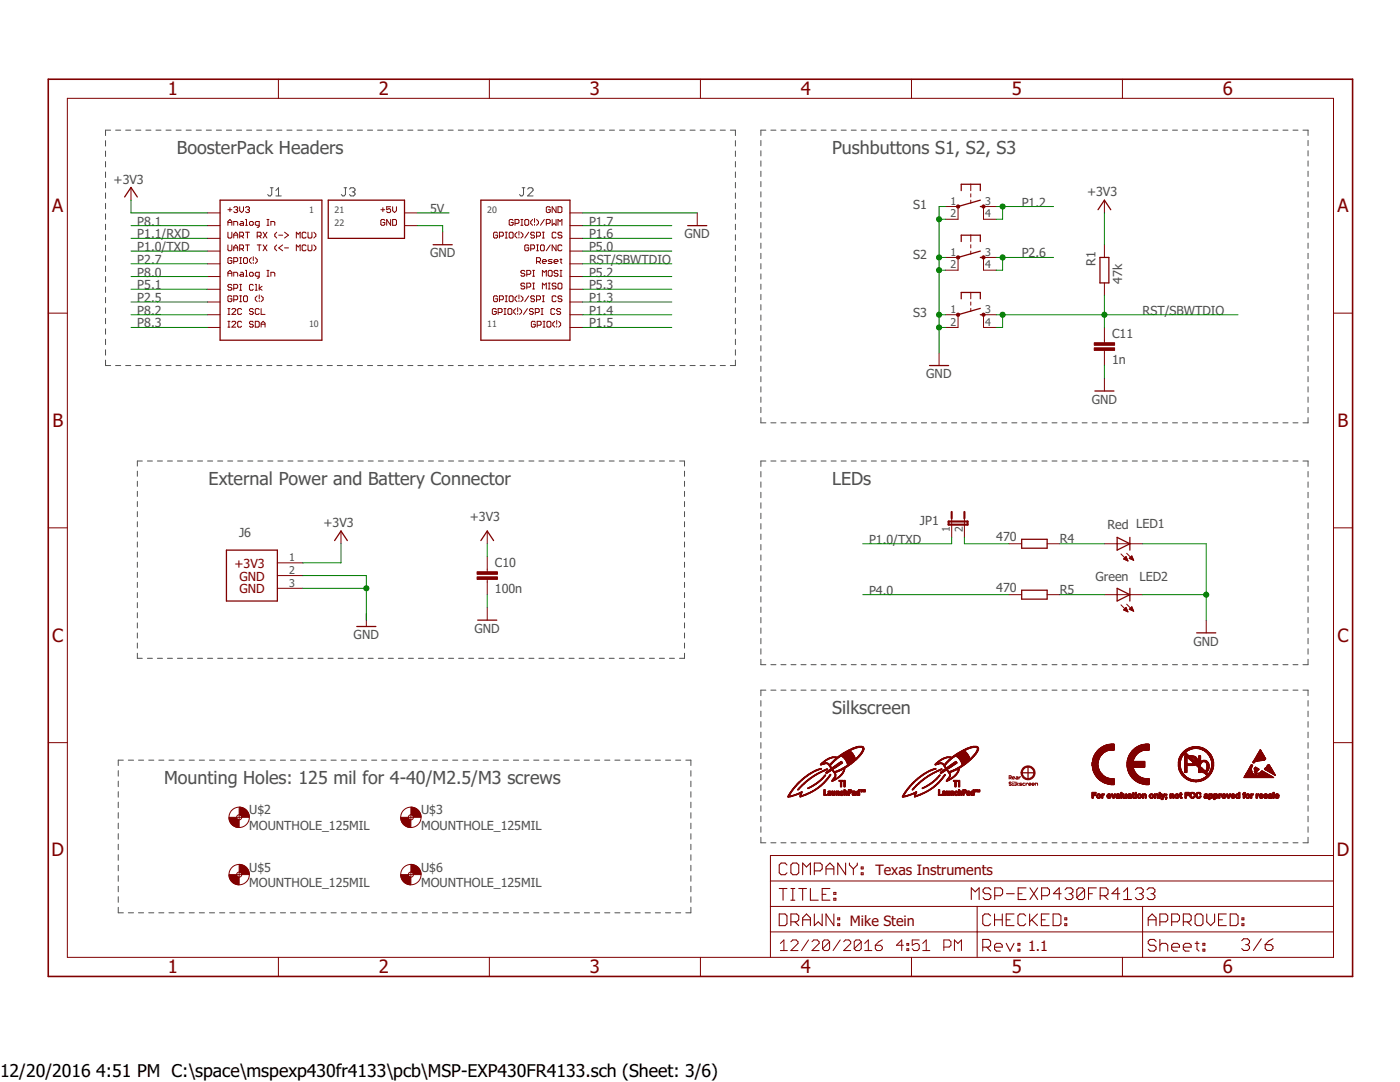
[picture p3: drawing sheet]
<svg xmlns="http://www.w3.org/2000/svg" width="279mm" height="216mm" viewBox="0 0 279 216" stroke-linecap="round" stroke-linejoin="round" font-family="sans-serif">
<defs><g id="words">
<g font-size="3.7" fill="#800000">
<text x="33.5" y="19">1</text>
<text x="75.6" y="19">2</text>
<text x="117.7" y="19">3</text>
<text x="159.8" y="19">4</text>
<text x="202" y="19">5</text>
<text x="244.1" y="19">6</text>
<text x="10.4" y="42.3">A</text>
<text x="266.9" y="42.3">A</text>
<text x="10.5" y="85.2">B</text>
<text x="267" y="85.2">B</text>
<text x="10.4" y="128">C</text>
<text x="266.9" y="128">C</text>
<text x="10.3" y="170.9">D</text>
<text x="266.8" y="170.9">D</text>
<text x="33.5" y="194.2">1</text>
<text x="75.6" y="194.2">2</text>
<text x="117.7" y="194.2">3</text>
<text x="159.8" y="194.2">4</text>
<text x="202" y="194.2">5</text>
<text x="244.1" y="194.2">6</text>
</g>
<g font-size="3.6" fill="#505050">
<text x="35.3" y="30.8">BoosterPack Headers</text>
<text x="166.1" y="30.8">Pushbuttons S1, S2, S3</text>
<text x="41.6" y="96.8">External Power and Battery Connector</text>
<text x="166.1" y="96.8">LEDs</text>
<text x="166.1" y="142.5">Silkscreen</text>
<text x="32.7" y="156.5">Mounting Holes: 125 mil for 4-40/M2.5/M3 screws</text>
</g>
<g font-size="3.5">
<text x="0" y="214.9">12/20/2016</text>
<text x="19.2" y="214.9">4:51 PM C:\space\mspexp430fr4133\pcb\MSP-EXP430FR4133.sch (Sheet: 3/6)</text>
</g>
<g font-size="2.9" fill="#800000">
<text x="174.7" y="174.5">Texas Instruments</text>
<text x="169.6" y="184.7">Mike Stein</text>
<text x="205.2" y="189.8">1.1</text>
</g>
<g font-size="2.5" fill="#505050">
<text x="22.7" y="36.6">+3V3</text>
<text x="182.2" y="41.8">S1</text>
<text x="203.9" y="41.2">P1.2</text>
<text x="216.9" y="39.2">+3V3</text>
<text x="27.4" y="45">P8.1</text>
<text x="27.4" y="47.6">P1.1/RXD</text>
<text x="85.8" y="42.5">5V</text>
<text x="117.6" y="47.6">P1.6</text>
<text x="117.6" y="45">P1.7</text>
<text x="136.6" y="47.6">GND</text>
<text x="27.4" y="52.6">P2.7</text>
<text x="27.4" y="50.1">P1.0/TXD</text>
<text x="85.8" y="51.4">GND</text>
<text x="117.6" y="52.6">RST/SBWTDIO</text>
<text x="117.6" y="50.1">P5.0</text>
<text x="182.3" y="51.8">S2</text>
<text x="203.9" y="51.4">P2.6</text>
<text x="218.6" y="53" transform="rotate(-90 218.6 53)">R1</text>
<text x="27.4" y="55.2">P8.0</text>
<text x="27.4" y="57.7">P5.1</text>
<text x="117.6" y="55.2">P5.2</text>
<text x="117.6" y="57.7">P5.3</text>
<text x="224" y="56.6" transform="rotate(-90 224 56.6)">47k</text>
<text x="27.4" y="60.3">P2.5</text>
<text x="27.4" y="62.8">P8.2</text>
<text x="27.4" y="65.3">P8.3</text>
<text x="117.6" y="60.3">P1.3</text>
<text x="117.6" y="62.8">P1.4</text>
<text x="117.6" y="65.3">P1.5</text>
<text x="182.3" y="63.2">S3</text>
<text x="228" y="62.8">RST/SBWTDIO</text>
<text x="221.9" y="67.5">C11</text>
<text x="184.9" y="75.5">GND</text>
<text x="221.9" y="72.6">1n</text>
<text x="217.9" y="80.6">GND</text>
<text x="47.7" y="107.2">J6</text>
<text x="64.6" y="105.2">+3V3</text>
<text x="93.8" y="103.9">+3V3</text>
<text x="183.6" y="104.7">JP1</text>
<text x="198.8" y="108">470</text>
<text x="221" y="105.6">Red LED1</text>
<text x="98.8" y="113.2">C10</text>
<text x="173.4" y="108.5">P1.0/TXD</text>
<text x="211.5" y="108.3">R4</text>
<text x="98.8" y="118.3">100n</text>
<text x="173.4" y="118.7">P4.0</text>
<text x="198.8" y="118.2">470</text>
<text x="211.5" y="118.4">R5</text>
<text x="218.6" y="116">Green</text>
<text x="227.4" y="115.9">LED2</text>
<text x="70.6" y="127.5">GND</text>
<text x="94.7" y="126.3">GND</text>
<text x="238.2" y="128.8">GND</text>
<text x="49.8" y="165.6">MOUNTHOLE_125MIL</text>
<text x="49.8" y="162.5">U$2</text>
<text x="84" y="165.6">MOUNTHOLE_125MIL</text>
<text x="84" y="162.5">U$3</text>
<text x="49.8" y="173.9">U$5</text>
<text x="84" y="173.9">U$6</text>
<text x="49.8" y="177">MOUNTHOLE_125MIL</text>
<text x="84" y="177">MOUNTHOLE_125MIL</text>
</g>
<g font-size="2.5" fill="#800000">
<text x="46.8" y="113.3">+3V3</text>
<text x="47.8" y="115.9">GND</text>
<text x="47.8" y="118.4">GND</text>
</g>
<g font-size="2.1" fill="#505050">
<text x="189.7" y="40.9">1</text>
<text x="196.6" y="40.9">3</text>
<text x="189.7" y="43.4">2</text>
<text x="196.6" y="43.4">4</text>
<text x="189.7" y="51">1</text>
<text x="189.7" y="53.5">2</text>
<text x="196.6" y="51">3</text>
<text x="196.6" y="53.5">4</text>
<text x="189.7" y="62.4">1</text>
<text x="189.7" y="65">2</text>
<text x="196.6" y="62.4">3</text>
<text x="196.6" y="65">4</text>
<text x="189.6" y="106.2" transform="rotate(-90 189.6 106.2)">1</text>
<text x="192.1" y="106.2" transform="rotate(-90 192.1 106.2)">2</text>
<text x="57.7" y="112">1</text>
<text x="57.7" y="114.5">2</text>
<text x="57.7" y="117">3</text>
</g>
<g font-size="1.8" fill="#505050">
<text x="61.7" y="42.5">1</text>
<text x="66.8" y="42.5">21</text>
<text x="66.8" y="45">22</text>
<text x="97.2" y="42.5">20</text>
<text x="61.7" y="65.3">10</text>
<text x="97.2" y="65.3">11</text>
</g>
</g></defs>
<g fill="none" stroke="#505050" stroke-width=".2">
<path d="M21.1 28.1v1M21.1 30.1v1.1M21.1 32.2v1.1M21.1 34.3v1.1M21.1 36.4v1.1M21.1 38.5v1.1M22.1 26h-1v1.1M23.1 26h1M25.1 26h1M27.1 26h1M29.1 26h1M31.1 26h1"/>
<path d="M33.1 26h1M35.1 26h1.1M37.1 26h1.1M39.2 26h1M41.2 26h1M43.2 26h1M45.2 26h1M47.2 26h1M49.2 26h1M51.2 26h1M53.2 26h1.1M54 37.5h.5"/>
<path d="M54.2 37.5v1.3l-.2 .3h-.3l-.3-.3M55.1 39.1h1M55.1 38l.5-.5v1.6M55.2 26h1.1M57.3 26h1M59.3 26h1M61.3 26h1M63.3 26h1M65.3 26h1M67.3 26h1M68.7 37.5h.5M68.9 37.5v1.3l-.2 .3h-.3l-.3-.3"/>
<path d="M69.3 26h1M69.7 37.7l.3-.2h.6l.2 .2v.3l-.2 .3M70.3 38.3h.3M70.6 38.3l.2 .3v.2l-.2 .3h-.6l-.3-.3M71.3 26h1M73.3 26h1.1M75.4 26h1M77.4 26h1M79.4 26h1M81.4 26h1M83.4 26h1M85.4 26h1"/>
<path d="M87.4 26h1M89.5 26h.9M91.5 26h1M93.5 26h1M95.5 26h1M97.5 26h1M99.5 26h1M101.5 26h1M103.5 26h1M104.2 37.5h.6M104.5 37.5v1.3l-.3 .3h-.3l-.2-.3M105.3 37.7l.3-.2h.5l.3 .2v.3l-1.1 1.1h1.1"/>
<path d="M105.5 26h1M107.5 26h1M109.6 26h1M111.6 26h1M113.6 26h1M115.6 26h1M117.6 26h1M119.6 26h1M121.6 26h1M123.6 26h1.1M125.6 26h1.1M127.7 26h1"/>
<path d="M129.7 26h1M131.7 26h1M133.7 26h1M135.7 26h1M137.7 26h1M139.7 26h1M141.7 26h1M143.7 26h1.1M145.8 26h1v1.1M146.8 28.1v1M146.8 30.1v1.1M146.8 32.2v1.1"/>
<path d="M146.8 34.3v1.1M146.8 36.4v1.1M146.8 38.5v1.1M151.8 28v1.1M151.8 30.1v1M151.8 32.1v1.1M151.8 34.2v1M151.8 36.2v1.1M151.8 38.3v1M152.8 26h-1v1M153.8 26h1.1M155.9 26h1"/>
<path d="M157.9 26h1M159.9 26h1M161.9 26h1M163.9 26h1M165.9 26h1M167.9 26h1M169.9 26h1M171.9 26h1M173.9 26h1M175.9 26h1M177.9 26h1M179.9 26h1"/>
<path d="M181.9 26h1M183.9 26h1M185.9 26h1M187.9 26h1M189.9 26h1M191.9 26h1M193.9 26h1M195.9 26h1M197.9 26h1M199.9 26h1M201.9 26h1M203.9 26h1"/>
<path d="M206 26h.9M207.9 26h1.1M210 26h.9M212 26h1M214 26h1M216 26h1M218 26h1M220 26h1M222 26h1M224 26h1M226 26h1M228 26h1"/>
<path d="M230 26h1M232 26h1M234 26h1M236 26h1M238 26h1M240 26h1M242 26h1M244 26h1M246 26h1M248 26h1M250 26h1M252 26h1"/>
<path d="M254 26h1M256 26h1M258 26h1M260 26h1v1M261 28v1.1M261 30.1v1M261 32.1v1.1M261 34.2v1M261 36.2v1.1M261 38.3v1M21.1 40.6v1.1M21.1 42.7v1.1"/>
<path d="M21.1 44.7v1.1M21.1 46.8v1.1M21.1 48.9v1.1M21.1 51v1.1M21.1 53.1v1.1M21.1 55.2v1.1M21.1 57.3v1.1M21.1 59.4v1M146.8 40.6v1.1M146.8 42.7v1.1M146.8 44.7v1.1M146.8 46.8v1.1"/>
<path d="M146.8 48.9v1.1M146.8 51v1.1M146.8 53.1v1.1M146.8 55.2v1.1M146.8 57.3v1.1M146.8 59.4v1M151.8 40.3v1.1M151.8 42.4v1M151.8 44.4v1.1M151.8 46.5v1M151.8 48.5v1.1M151.8 50.5v1.1"/>
<path d="M151.8 52.6v1.1M151.8 54.7v1M151.8 56.7v1M151.8 58.7v1.1M261 40.3v1.1M261 42.4v1M261 44.4v1.1M261 46.5v1M261 48.5v1.1M261 50.5v1.1M261 52.6v1.1M261 54.7v1"/>
<path d="M261 56.7v1M261 58.7v1.1M21.1 71.9v1h1M21.1 61.4v1.1M21.1 63.5v1.1M21.1 65.6v1.1M21.1 67.7v1.1M21.1 69.8v1.1M23.1 72.9h1M25.1 72.9h1M27.1 72.9h1M29.1 72.9h1"/>
<path d="M31.1 72.9h1M33.1 72.9h1M35.1 72.9h1.1M37.1 72.9h1.1M39.2 72.9h1M41.2 72.9h1M43.2 72.9h1M45.2 72.9h1M47.2 72.9h1M49.2 72.9h1M51.2 72.9h1M53.2 72.9h1.1"/>
<path d="M55.2 72.9h1.1M57.3 72.9h1M59.3 72.9h1M61.3 72.9h1M63.3 72.9h1M65.3 72.9h1M67.3 72.9h1M69.3 72.9h1M71.3 72.9h1M73.3 72.9h1.1M75.4 72.9h1M77.4 72.9h1"/>
<path d="M79.4 72.9h1M81.4 72.9h1M83.4 72.9h1M85.4 72.9h1M87.4 72.9h1M89.5 72.9h.9M91.5 72.9h1M93.5 72.9h1M95.5 72.9h1M97.5 72.9h1M99.5 72.9h1M101.5 72.9h1"/>
<path d="M103.5 72.9h1M105.5 72.9h1M107.5 72.9h1M109.6 72.9h1M111.6 72.9h1M113.6 72.9h1M115.6 72.9h1M117.6 72.9h1M119.6 72.9h1M121.6 72.9h1M123.6 72.9h1.1M125.6 72.9h1.1"/>
<path d="M127.7 72.9h1M129.7 72.9h1M131.7 72.9h1M133.7 72.9h1M135.7 72.9h1M137.7 72.9h1M139.7 72.9h1M141.7 72.9h1M143.7 72.9h1.1M146.8 71.9v1h-1M146.8 61.4v1.1M146.8 63.5v1.1"/>
<path d="M146.8 65.6v1.1M146.8 67.7v1.1M146.8 69.8v1.1M151.8 60.8v1M151.8 62.8v1.1M151.8 64.9v1M151.8 67v1M151.8 69v1M151.8 71v1.1M151.8 73.1v1M151.8 75.1v1.1M151.8 77.2v1"/>
<path d="M151.8 79.2v1.1M261 60.8v1M261 62.8v1.1M261 64.9v1M261 67v1M261 69v1M261 71v1.1M261 73.1v1M261 75.1v1.1M261 77.2v1M261 79.2v1.1M27.4 94v1"/>
<path d="M27.4 96v1M27.4 98v1.1M28.4 92h-1v1M29.4 92h1M31.4 92h1M33.4 92h1M35.4 92h1M37.4 92h1M39.4 92h1M41.4 92h1M43.4 92h1M45.4 92h1"/>
<path d="M47.4 92h1.1M49.4 92h1.1M51.5 92h1M53.4 92h1.1M55.5 92h1M57.5 92h1M59.5 92h1M61.5 92h1M63.5 92h1M65.5 92h1M67.5 92h1M69.5 92h1"/>
<path d="M71.5 92h1M73.5 92h1M75.5 92h1M77.5 92h1M79.5 92h1M81.5 92h1M83.5 92h1M85.5 92h1M87.5 92h1M89.5 92h1M91.5 92h1M93.5 92h1"/>
<path d="M95.5 92h1M97.5 92h1M99.5 92h1M101.5 92h1.1M103.5 92h1M105.6 92h1M107.5 92h1.1M109.6 92h1M111.6 92h1M113.6 92h1M115.6 92h1M117.6 92h1"/>
<path d="M119.6 92h1M121.6 92h1M123.6 92h1M125.6 92h1M127.6 92h1M129.6 92h1M131.6 92h1M133.6 92h1M135.6 92h1v1M136.6 94v1M136.6 96v1M136.6 98v1.1"/>
<path d="M151.8 83.3v1.1h1M151.8 81.3v1M151.8 94.1v1.1M151.8 96.2v1M151.8 98.2v1.1M152.8 92h-1v1.1M153.8 84.4h1.1M153.8 92h1.1M155.9 84.4h1M155.9 92h1M157.9 84.4h1M157.9 92h1"/>
<path d="M159.9 84.4h1M159.9 92h1M161.9 84.4h1M161.9 92h1M163.9 84.4h1M163.9 92h1M165.9 84.4h1M165.9 92h1M167.9 84.4h1M167.9 92h1M169.9 84.4h1M169.9 92h1"/>
<path d="M171.9 84.4h1M171.9 92h1M173.9 84.4h1M173.9 92h1M175.9 84.4h1M175.9 92h1M177.9 84.4h1M177.9 92h1M179.9 84.4h1M179.9 92h1M181.9 84.4h1M181.9 92h1"/>
<path d="M183.9 84.4h1M183.9 92h1M185.9 84.4h1M185.9 92h1M187.9 84.4h1M187.9 92h1M189.9 84.4h1M189.9 92h1M191.9 84.4h1M191.9 92h1M193.9 84.4h1M193.9 92h1"/>
<path d="M195.9 84.4h1M195.9 92h1M197.9 84.4h1M197.9 92h1M199.9 84.4h1M199.9 92h1M201.9 84.4h1M201.9 92h1M203.9 84.4h1M203.9 92h1M206 84.4h.9M206 92h.9"/>
<path d="M207.9 84.4h1.1M207.9 92h1.1M210 84.4h.9M210 92h.9M212 84.4h1M212 92h1M214 84.4h1M214 92h1M216 84.4h1M216 92h1M218 84.4h1M218 92h1"/>
<path d="M220 84.4h1M220 92h1M222 84.4h1M222 92h1M224 84.4h1M224 92h1M226 84.4h1M226 92h1M228 84.4h1M228 92h1M230 84.4h1M230 92h1"/>
<path d="M232 84.4h1M232 92h1M234 84.4h1M234 92h1M236 84.4h1M236 92h1M238 84.4h1M238 92h1M240 84.4h1M240 92h1M242 84.4h1M242 92h1"/>
<path d="M244 84.4h1M244 92h1M246 84.4h1M246 92h1M248 84.4h1M248 92h1M250 84.4h1M250 92h1M252 84.4h1M252 92h1M254 84.4h1M254 92h1"/>
<path d="M256 84.4h1M256 92h1M258 84.4h1M258 92h1M260 92h1v1.1M261 83.3v1.1h-1M261 81.3v1M261 94.1v1.1M261 96.2v1M261 98.2v1.1M27.4 100.1v1M27.4 102.1v1"/>
<path d="M27.4 104.1v1M27.4 106.1v1M27.4 108.1v1.1M27.4 110.2v1M27.4 112.2v1M27.4 114.2v1M27.4 116.2v1M27.4 118.2v1.1M136.6 100.1v1M136.6 102.1v1M136.6 104.1v1M136.6 106.1v1"/>
<path d="M136.6 108.1v1.1M136.6 110.2v1M136.6 112.2v1M136.6 114.2v1M136.6 116.2v1M136.6 118.2v1.1M151.8 100.3v1.1M151.8 102.4v1.1M151.8 104.5v1.1M151.8 106.6v1.1M151.8 108.6v1.1M151.8 110.7v1.1"/>
<path d="M151.8 112.8v1.1M151.8 114.9v1.1M151.8 117v1M151.8 119.1v1M261 100.3v1.1M261 102.4v1.1M261 104.5v1.1M261 106.6v1.1M261 108.6v1.1M261 110.7v1.1M261 112.8v1.1M261 114.9v1.1"/>
<path d="M261 117v1M261 119.1v1M27.4 130.3v1.1h1M27.4 120.2v1.1M27.4 122.3v1M27.4 124.3v1M27.4 126.3v1M27.4 128.3v1M29.4 131.4h1M31.4 131.4h1M33.4 131.4h1M35.4 131.4h1"/>
<path d="M37.4 131.4h1M39.4 131.4h1M41.4 131.4h1M43.4 131.4h1M45.4 131.4h1M47.4 131.4h1.1M49.4 131.4h1.1M51.5 131.4h1M53.4 131.4h1.1M55.5 131.4h1M57.5 131.4h1M59.5 131.4h1"/>
<path d="M61.5 131.4h1M63.5 131.4h1M65.5 131.4h1M67.5 131.4h1M69.5 131.4h1M71.5 131.4h1M73.5 131.4h1M75.5 131.4h1M77.5 131.4h1M79.5 131.4h1M81.5 131.4h1M83.5 131.4h1"/>
<path d="M85.5 131.4h1M87.5 131.4h1M89.5 131.4h1M91.5 131.4h1M93.5 131.4h1M95.5 131.4h1M97.5 131.4h1M99.5 131.4h1M101.5 131.4h1.1M103.5 131.4h1M105.6 131.4h1M107.5 131.4h1.1"/>
<path d="M109.6 131.4h1M111.6 131.4h1M113.6 131.4h1M115.6 131.4h1M117.6 131.4h1M119.6 131.4h1M121.6 131.4h1M123.6 131.4h1M125.6 131.4h1M127.6 131.4h1M129.6 131.4h1M131.6 131.4h1"/>
<path d="M133.6 131.4h1M136.6 130.3v1.1h-1M136.6 120.2v1.1M136.6 122.3v1M136.6 124.3v1M136.6 126.3v1M136.6 128.3v1M151.8 121.1v1.1M151.8 123.2v1.1M151.8 125.3v1.1M151.8 127.4v1.1M151.8 129.5v1"/>
<path d="M151.8 131.6v1h1M151.8 139.8v1.1M152.8 137.7h-1v1.1M153.8 132.6h1.1M153.8 137.7h1.1M155.9 132.6h1M155.9 137.7h1M157.9 132.6h1M157.9 137.7h1M159.9 132.6h1M159.9 137.7h1M161.9 132.6h1"/>
<path d="M161.9 137.7h1M163.9 132.6h1M163.9 137.7h1M165.9 132.6h1M165.9 137.7h1M167.9 132.6h1M167.9 137.7h1M169.9 132.6h1M169.9 137.7h1M171.9 132.6h1M171.9 137.7h1M173.9 132.6h1"/>
<path d="M173.9 137.7h1M175.9 132.6h1M175.9 137.7h1M177.9 132.6h1M177.9 137.7h1M179.9 132.6h1M179.9 137.7h1M181.9 132.6h1M181.9 137.7h1M183.9 132.6h1M183.9 137.7h1M185.9 132.6h1"/>
<path d="M185.9 137.7h1M187.9 132.6h1M187.9 137.7h1M189.9 132.6h1M189.9 137.7h1M191.9 132.6h1M191.9 137.7h1M193.9 132.6h1M193.9 137.7h1M195.9 132.6h1M195.9 137.7h1M197.9 132.6h1"/>
<path d="M197.9 137.7h1M199.9 132.6h1M199.9 137.7h1M201.9 132.6h1M201.9 137.7h1M203.9 132.6h1M203.9 137.7h1M206 132.6h.9M206 137.7h.9M207.9 132.6h1.1M207.9 137.7h1.1M210 132.6h.9"/>
<path d="M210 137.7h.9M212 132.6h1M212 137.7h1M214 132.6h1M214 137.7h1M216 132.6h1M216 137.7h1M218 132.6h1M218 137.7h1M220 132.6h1M220 137.7h1M222 132.6h1"/>
<path d="M222 137.7h1M224 132.6h1M224 137.7h1M226 132.6h1M226 137.7h1M228 132.6h1M228 137.7h1M230 132.6h1M230 137.7h1M232 132.6h1M232 137.7h1M234 132.6h1"/>
<path d="M234 137.7h1M236 132.6h1M236 137.7h1M238 132.6h1M238 137.7h1M240 132.6h1M240 137.7h1M242 132.6h1M242 137.7h1M244 132.6h1M244 137.7h1M246 132.6h1"/>
<path d="M246 137.7h1M248 132.6h1M248 137.7h1M250 132.6h1M250 137.7h1M252 132.6h1M252 137.7h1M254 132.6h1M254 137.7h1M256 132.6h1M256 137.7h1M258 132.6h1"/>
<path d="M258 137.7h1M260 137.7h1v1.1M261 121.1v1.1M261 123.2v1.1M261 125.3v1.1M261 127.4v1.1M261 129.5v1M261 131.6v1h-1M261 139.8v1.1M23.6 153.8v1.1M23.6 155.9v1.1M23.6 158v1.1"/>
<path d="M24.6 151.7h-1v1.1M25.6 151.7h1M27.6 151.7h1.1M29.7 151.7h1M31.7 151.7h1M33.7 151.7h1M35.7 151.7h1M37.8 151.7h1M39.8 151.7h1M41.8 151.7h1M43.8 151.7h1.1M45.8 151.7h1.1"/>
<path d="M47.9 151.7h1M49.9 151.7h1M51.9 151.7h1M53.9 151.7h1M56 151.7h1M58 151.7h1M60 151.7h1M62 151.7h1.1M64.1 151.7h1M66.1 151.7h1M68.1 151.7h1M70.1 151.7h1"/>
<path d="M72.1 151.7h1.1M74.2 151.7h1M76.2 151.7h1M78.2 151.7h1M80.2 151.7h1.1M82.3 151.7h1M84.3 151.7h1M86.3 151.7h1M88.3 151.7h1M90.3 151.7h1.1M92.4 151.7h1M94.4 151.7h1"/>
<path d="M96.4 151.7h1M98.4 151.7h1.1M100.5 151.7h1M102.5 151.7h1M104.5 151.7h1M106.5 151.7h1M108.5 151.7h1.1M110.6 151.7h1M112.6 151.7h1M114.6 151.7h1M116.6 151.7h1M118.7 151.7h1"/>
<path d="M120.7 151.7h1M122.7 151.7h1M124.7 151.7h1.1M126.7 151.7h1.1M128.8 151.7h1M130.8 151.7h1M132.8 151.7h1M134.8 151.7h1M136.9 151.7h1v1.1M137.9 153.8v1.1M137.9 155.9v1.1M137.9 158v1.1"/>
<path d="M151.8 141.9v1.1M151.8 144v1.1M151.8 146.1v1.1M151.8 148.2v1.1M151.8 150.3v1.1M151.8 152.4v1.1M151.8 154.5v1.1M151.8 156.6v1.1M151.8 158.7v1.1M261 141.9v1.1M261 144v1.1M261 146.1v1.1"/>
<path d="M261 148.2v1.1M261 150.3v1.1M261 152.4v1.1M261 154.5v1.1M261 156.6v1.1M261 158.7v1.1M23.6 160.1v1.1M23.6 162.2v1.1M23.6 164.3v1.1M23.6 166.3v1.1M23.6 168.5v1M23.6 170.6v1.1"/>
<path d="M23.6 172.7v1.1M23.6 174.8v1.1M23.6 176.8v1.1M23.6 178.9v1.1M137.9 160.1v1.1M137.9 162.2v1.1M137.9 164.3v1.1M137.9 166.3v1.1M137.9 168.5v1M137.9 170.6v1.1M137.9 172.7v1.1M137.9 174.8v1.1"/>
<path d="M137.9 176.8v1.1M137.9 178.9v1.1M151.8 160.8v1.1M151.8 162.9v1.1M151.8 165v1.1M151.8 167.1v1.1h1M153.8 168.2h1.1M155.9 168.2h1M157.9 168.2h1M159.9 168.2h1M161.9 168.2h1M163.9 168.2h1"/>
<path d="M165.9 168.2h1M167.9 168.2h1M169.9 168.2h1M171.9 168.2h1M173.9 168.2h1M175.9 168.2h1M177.9 168.2h1M179.9 168.2h1M181.9 168.2h1M183.9 168.2h1M185.9 168.2h1M187.9 168.2h1"/>
<path d="M189.9 168.2h1M191.9 168.2h1M193.9 168.2h1M195.9 168.2h1M197.9 168.2h1M199.9 168.2h1M201.9 168.2h1M203.9 168.2h1M206 168.2h.9M207.9 168.2h1.1M210 168.2h.9M212 168.2h1"/>
<path d="M214 168.2h1M216 168.2h1M218 168.2h1M220 168.2h1M222 168.2h1M224 168.2h1M226 168.2h1M228 168.2h1M230 168.2h1M232 168.2h1M234 168.2h1M236 168.2h1"/>
<path d="M238 168.2h1M240 168.2h1M242 168.2h1M244 168.2h1M246 168.2h1M248 168.2h1M250 168.2h1M252 168.2h1M254 168.2h1M256 168.2h1M258 168.2h1M261 160.8v1.1"/>
<path d="M261 162.9v1.1M261 165v1.1M261 167.1v1.1h-1M23.6 181v1.1h1M25.6 182.1h1M27.6 182.1h1.1M29.7 182.1h1M31.7 182.1h1M33.7 182.1h1M35.7 182.1h1M37.8 182.1h1M39.8 182.1h1"/>
<path d="M41.8 182.1h1M43.8 182.1h1.1M45.8 182.1h1.1M47.9 182.1h1M49.9 182.1h1M51.9 182.1h1M53.9 182.1h1M56 182.1h1M58 182.1h1M60 182.1h1M62 182.1h1.1M64.1 182.1h1"/>
<path d="M66.1 182.1h1M68.1 182.1h1M70.1 182.1h1M72.1 182.1h1.1M74.2 182.1h1M76.2 182.1h1M78.2 182.1h1M80.2 182.1h1.1M82.3 182.1h1M84.3 182.1h1M86.3 182.1h1M88.3 182.1h1"/>
<path d="M90.3 182.1h1.1M92.4 182.1h1M94.4 182.1h1M96.4 182.1h1M98.4 182.1h1.1M100.5 182.1h1M102.5 182.1h1M104.5 182.1h1M106.5 182.1h1M108.5 182.1h1.1M110.6 182.1h1M112.6 182.1h1"/>
<path d="M114.6 182.1h1M116.6 182.1h1M118.7 182.1h1M120.7 182.1h1M122.7 182.1h1M124.7 182.1h1.1M126.7 182.1h1.1M128.8 182.1h1M130.8 182.1h1M132.8 182.1h1M134.8 182.1h1M137.9 181v1.1h-1"/>
</g>
<g fill="none" stroke="#800000" stroke-width=".25">
<path d="M24.9 39.3l1.2-1.9 1.3 1.9M43.9 39.9h20.3v28h-20.3zM65.5 39.9h15.2v7.7h-15.2zM96 39.9h17.7v28h-17.7zM191.8 38v-1.2h3.8v1.2M195.6 39.9l-4.4 1.3M86.4 48.8h3.9M137.2 45h3.9M191.8 48.2v-1.3h3.8v1.3M191.8 59.6v-1.2h3.8v1.2M195.6 51.4h.7M195.6 50.1l-4.4 1.3"/>
<path d="M195.6 41.2h.7M219.1 41.8l1.3-1.9 1.3 1.9M219.5 51.4h1.8v5.1h-1.8zM185.5 72.9h3.8M195.6 62.8h.7M195.6 61.5l-4.4 1.3M218.5 78h3.8M45.2 109.8h10.2v10.1h-10.2zM66.8 107.9l1.3-1.9 1.2 1.9M96 107.9l1.2-1.9 1.3 1.9M203.9 107.6h5.1v1.8h-5.1zM203.9 117.8h5.1v1.7h-5.1z"/>
<path d="M222.9 117.4l2.6 1.3-2.6 1.2zM222.9 107.2l2.6 1.3-2.6 1.3zM225.5 107.2v2.6M225.5 117.4v2.5M71.2 125h3.8M95.3 123.7h3.8M238.8 126.3h3.8M203.9 154.2h2.5M205.2 153v2.5"/>
</g>
<g fill="none" stroke="#800000" stroke-width=".2">
<path d="M13.4 19.6h252.7v171.4h-252.7zM55.6 15.8v3.8M97.7 15.8v3.8M139.8 15.8v3.8M181.9 15.8v3.8M224 15.8v3.8M26.1 37.4v2.5M193.7 36.8v1.2M193.7 38.7v.6M193.7 39.9v.7M220.4 39.9v2.6M41.4 42.5h2.5"/>
<path d="M41.4 45h2.5M41.4 47.6h2.5M41.4 50.1h2.5M41.4 52.6h2.5M41.4 55.2h2.5M41.4 57.7h2.5M45.5 41.8h.8M45.5 45v-.8l.4-.4 .4 .4v.8M45.5 46.3v1l.2 .2h.4l.2-.2v-1M45.5 48.9v.9l.2 .2h.4l.2-.2v-.9M45.5 55.1v-.8l.4-.3 .4 .3v.8M45.5 44.4h.8"/>
<path d="M45.5 54.5h.8M45.9 41.4v.8M46.3 51.6l-.2-.2h-.4l-.2 .2v.8l.2 .2h.4l.2-.2v-.4h-.4M46.3 56.9l-.2-.2h-.4l-.2 .2 .2 .4h.4l.2 .2-.2 .4h-.4l-.2-.2M46.3 59.2l-.2-.2h-.4l-.2 .2v.8l.2 .2h.4l.2-.2v-.4h-.4M46.7 52.2h.5l.2-.2v-.4l-.2-.2h-.5v1.2M46.7 41.4l.2-.1h.3l.2 .1-.2 .4M46.7 45v-.8h.5l.2 .2v.6M46.7 47.5v-.8l.4-.4 .3 .4v.8M46.7 50v-.7l.4-.4 .3 .4v.7M46.7 55.1v-.8h.5l.2 .2v.6M46.7 57.5h.5l.2-.2v-.4l-.2-.2h-.5v1.2"/>
<path d="M46.7 59.8h.5l.2-.2v-.4l-.2-.2h-.5v1.2M46.7 46.9h.7M46.7 49.5h.7M47.1 41.8h.1M47.2 41.8l.2 .2-.2 .4h-.3l-.2-.2M47.8 51.4h.4M47.8 41.3v.7l.4 .4 .4-.4v-.7M47.8 47.1h.6l.2-.2v-.4l-.2-.2h-.6v1.2M47.8 49.7h.6l.2-.2v-.4l-.2-.2h-.6v1.1M47.8 52.6h.4M47.8 56.7h.4M47.8 57.9h.4"/>
<path d="M47.8 59h.4M48 44.2h.4l.2 .2v.6h-.6l-.2-.2 .2-.2h.6M48 54.3h.4l.2 .2v.6h-.6l-.2-.2 .2-.2h.6M48 51.4v1.2M48 56.7v1.2M48 59v1.2M48.2 47.1l.4 .4M48.2 49.7l.4 .3M48.6 51.6l.2-.2h.4l.2 .2v.8l-.2 .2h-.4l-.2-.2zM48.6 59.2l.2-.2h.4l.2 .2v.8l-.2 .2h-.4l-.2-.2zM49 54h.2v1.1M49 41.4l.2-.1h.4l.2 .1-.2 .4"/>
<path d="M49 45h.4M49 43.8h.2v1.2M49 46.3h.8M49 48.9h.8M49 55.1h.4M49.4 41.8h.2M49.4 46.3v1.2M49.4 48.9v1.1M49.6 41.8l.2 .2-.2 .4h-.4l-.2-.2M50 44.2h.4l.1 .2v.4l-.1 .2h-.4l-.2-.2v-.4zM50 54.3h.4l.1 .2v.4l-.1 .2h-.4l-.2-.2v-.4zM50.2 51.4l-.4 .4v.4l.4 .4"/>
<path d="M50.5 56.9l-.1-.2h-.4l-.2 .2v.8l.2 .2h.4l.1-.2M50.5 51.2v.8M50.5 52.4v.2M50.9 51.4l.4 .4v.4l-.4 .4M50.9 56.7h.2v1.2M50.9 57.9h.4M51.3 59l-.4 .4v.4l.4 .4M51.3 47.1h.6l.2-.2v-.4l-.2-.2h-.6v1.2M51.3 48.9h.8M51.7 45h-.6l-.2-.2v-.4l.2-.2h.6v1l-.4 .2M51.7 48.9v1.1M51.7 55.1h-.6l-.2-.2v-.4l.2-.2h.6v1l-.4 .2"/>
<path d="M51.7 56.7v1.2M51.7 58.8v.8M51.7 47.1l.4 .4M52.1 59l.4 .4v.4l-.4 .4M52.3 57.1l-.6 .4 .6 .4M52.5 46.3l.8 1.2M52.5 48.9l.8 1.1M53.3 54h.4M53.3 45h.4M53.3 43.8h.4M53.3 46.3l-.8 1.2M53.3 48.9l-.8 1.1"/>
<path d="M53.3 55.1h.4M53.5 43.8v1.2M53.5 54v1.1M54.1 45v-.8h.6l.1 .2v.6M54.1 55.1v-.8h.6l.1 .2v.6M55.2 46.3l-.4 .4v.4l.4 .4M55.2 48.9l-.4 .4v.4l.4 .3M55.6 46.9h.8M56.4 48.9l-.8 .6 .8 .5M56.8 46.3l.8 .6-.8 .6M56.8 49.5h.8M59.1 47.5v-1.2l.4 .4 .4-.4v1.2"/>
<path d="M59.1 50v-1.1l.4 .4 .4-.4v1.1M61.1 49.1l-.2-.2h-.4l-.2 .2v.7l.2 .2h.4l.2-.2M61.1 46.5l-.2-.2h-.4l-.2 .2v.8l.2 .2h.4l.2-.2M61.5 46.3v1l.2 .2h.4l.2-.2v-1M61.5 48.9v.9l.2 .2h.4l.2-.2v-.9M62.6 46.3l.4 .4v.4l-.4 .4M62.6 48.9l.4 .4v.4l-.4 .3M76 41.8h.8M76.4 41.4v.8M76.8 44l-.2-.2h-.4l-.2 .2v.8l.2 .2h.4l.2-.2v-.4h-.4M78 41.3h-.8v.5l.4-.1 .4 .1v.4l-.2 .2h-.4l-.2-.2M78 43.8v1.2l-.8-1.2v1.2"/>
<path d="M78.4 43.8h.5l.2 .2v.8l-.2 .2h-.5zM78.4 41.3v.7l.3 .4 .4-.4v-.7M80.7 42.5h2.6M80.7 45h2.6M88.3 46.3v2.5M99.3 46.5l-.2-.2h-.4l-.2 .2v.8l.2 .2h.4l.2-.2v-.4h-.4M99.3 59.2l-.2-.2h-.4l-.2 .2v.8l.2 .2h.4l.2-.2v-.4h-.4M99.7 47.1h.6l.2-.2v-.4l-.2-.2h-.6v1.2M99.7 59.8h.6l.2-.2v-.4l-.2-.2h-.6v1.2M100.8 47.5h.4M100.8 46.3h.4M100.8 59h.4"/>
<path d="M101 46.3v1.2M101 59v1.2M101.6 46.5l.2-.2h.4l.2 .2v.8l-.2 .2h-.4l-.2-.2zM101.8 59h.4l.2 .2v.8l-.2 .2h-.4l-.2-.2v-.8zM102.4 44l-.2-.2h-.4l-.2 .2v.8l.2 .2h.4l.2-.2v-.4h-.4M102.8 44.6h.6l.2-.2v-.4l-.2-.2h-.6v1.2M103.2 46.3l-.4 .4v.4l.4 .4M103.2 59l-.4 .4v.4l.4 .4M103.6 46.1v.8M103.6 47.3v.2M103.6 58.8v.8M103.9 45h.5"/>
<path d="M103.9 43.8h.5M103.9 46.3l.5 .4v.4l-.5 .4M103.9 59l.5 .4v.4l-.5 .4M104.2 43.8v1.2M104.7 54.1l-.2-.1h-.3l-.3 .1 .3 .4h.3l.2 .2-.2 .4h-.3l-.3-.2M104.7 44l.2-.2h.4l.2 .2v.8l-.2 .2h-.4l-.2-.2zM104.7 56.7l-.2-.2h-.3l-.3 .2 .3 .4h.3l.2 .2-.2 .4h-.3l-.3-.2M105.1 54.7h.6l.2-.2v-.4l-.2-.1h-.6v1.1M105.1 57.3h.6l.2-.2v-.4l-.2-.2h-.6v1.2M105.5 49.1l-.2-.2h-.4l-.2 .2v.7l.2 .2h.4l.2-.2v-.3h-.4M105.5 46.3l-.8 1.2M105.5 59l-.8 1.2"/>
<path d="M105.9 49.7h.6l.2-.2v-.4l-.2-.2h-.6v1.1M106.3 54h.4M106.3 55.1h.4M106.3 43.8l-.4 .4v.4l.4 .4M106.3 56.5h.4M106.3 57.7h.4M106.5 54v1.1M106.5 56.5v1.2M106.7 46.5l-.2-.2h-.4l-.2 .2 .2 .4h.4l.2 .2-.2 .4h-.4l-.2-.2M106.7 59.2l-.2-.2h-.4l-.2 .2 .2 .4h.4l.2 .2-.2 .4h-.4l-.2-.2M106.7 43.6v.8M106.7 44.8v.2"/>
<path d="M107.1 52.2h.6l.2-.2v-.4l-.2-.2h-.6v1.2M107.1 47.1h.6l.2-.2v-.4l-.2-.2h-.6v1.2M107.1 50h.4M107.1 48.9h.4M107.1 59.8h.6l.2-.2v-.4l-.2-.2h-.6v1.2M107.1 43.8l.4 .4v.4l-.4 .4M107.3 48.9v1.1M107.5 52.2l.4 .4M107.9 49.1l.2-.2h.3l.2 .2v.7l-.2 .2h-.3l-.2-.2zM108.2 47.5h.4M108.2 46.3h.4M108.2 52.2h.8l-.2-.4h-.4l-.2 .2v.4l.2 .2h.4"/>
<path d="M108.2 59h.4M108.2 55.1v-1.1l.4 .3 .4-.3v1.1M108.2 57.7v-1.2l.4 .4 .4-.4v1.2M108.4 46.3v1.2M108.4 59v1.2M108.6 43.8l-.7 1.2M109 44.6h.6l.2-.2v-.4l-.2-.2h-.6v1.2M109.4 56.5h.4M109.4 57.7h.4M109.6 54h.4l.2 .1v.8l-.2 .2h-.4l-.2-.2v-.8zM109.6 56.5v1.2M109.8 41.4l-.2-.1h-.4l-.2 .1v.8l.2 .2h.4l.2-.2v-.4h-.4"/>
<path d="M109.8 48.9l-.8 1.1M110.2 51.8h-.6l-.2 .2 .2 .2h.4l.2 .2-.2 .2h-.6M110.2 43.8v1.2l.4-.4 .4 .4v-1.2M110.6 52.2h.8l-.2-.4h-.4l-.2 .2v.4l.2 .2h.4M111 46.5l-.2-.2h-.4l-.2 .2v.8l.2 .2h.4l.2-.2M111 59.2l-.2-.2h-.4l-.2 .2v.8l.2 .2h.4l.2-.2M111 41.3v1.1l-.8-1.1v1.1M111 48.9v1.1l-.8-1.1v1.1M111 56.7l-.2-.2h-.4l-.2 .4 .2 .2h.4l.2 .4-.2 .2h-.4l-.2-.2M111.4 54.1l-.2-.1h-.4l-.2 .1 .2 .4h.4l.2 .2-.2 .4h-.4l-.2-.2M111.4 41.3h.6l.1 .1v.8l-.1 .2h-.6zM111.4 45v-1.2l.4 .4 .3-.4v1.2"/>
<path d="M111.4 56.7l.2-.2h.4l.1 .2v.8l-.1 .2h-.4l-.2-.2zM111.8 54h.3M111.8 55.1h.3M111.8 51.8h.3M112 51.6v.8l.1 .2M112 54v1.1M112.1 46.5l-.1-.2h-.4l-.2 .2 .2 .4h.4l.1 .2-.1 .4h-.4l-.2-.2M112.1 49.1l-.1-.2h-.4l-.2 .2v.7l.2 .2h.4l.1-.2M112.1 59.2l-.1-.2h-.4l-.2 .2 .2 .4h.4l.1 .2-.1 .4h-.4l-.2-.2M113.7 42.5h2.6M113.7 45h2.6M113.7 47.6h2.6"/>
<path d="M113.7 50.1h2.6M113.7 52.6h2.6M113.7 55.2h2.6M113.7 57.7h2.6M139.1 42.5v2.5M188.7 41.2h2.5v2.6h-2.5M188.7 51.4h2.5v2.5h-2.5M193.7 46.9v1.3M193.7 48.8v.7M193.7 50.1v.6M193.7 58.4v1.2M198.8 41.2h-2.5v2.6h2.5"/>
<path d="M198.8 51.4h-2.5v2.5h2.5M220.4 48.8v2.6M220.4 56.5v2.5M9.6 62.5h3.8M41.4 62.8h2.5M41.4 65.3h2.5M41.4 60.3h2.5M45.5 62.7h.4M45.5 61.6h.4M45.5 65.3h.4M45.5 64.1h.4M45.7 61.6v1.1"/>
<path d="M45.7 64.1v1.2M46.3 61.8l.2-.2h.4l.2 .2v.2l-.8 .7h.8M46.3 64.3l.2-.2h.4l.2 .2v.2l-.8 .8h.8M47.8 60.2h.4M48.2 61.8l-.2-.2h-.4l-.2 .2v.7l.2 .2h.4l.2-.2M48.2 64.3l-.2-.2h-.4l-.2 .2v.8l.2 .2h.4l.2-.2M50.5 61.8l-.1-.2h-.4l-.2 .2 .2 .4h.4l.1 .2-.1 .3h-.4l-.2-.2M50.5 64.3l-.1-.2h-.4l-.2 .2 .2 .4h.4l.1 .2-.1 .4h-.4l-.2-.2M50.9 64.1h.6l.2 .2v.8l-.2 .2h-.6zM51.7 60v.2M51.7 61.8l-.2-.2h-.4l-.2 .2v.7l.2 .2h.4l.2-.2M52.1 61.6v1.1h.8"/>
<path d="M52.1 65.3v-.8l.4-.4 .4 .4v.8M52.1 64.7h.8M99 61.8l-.2-.2h-.4l-.1 .2v.7l.1 .2h.4l.2-.2v-.3h-.4M99.4 62.4h.6l.2-.2v-.4l-.2-.2h-.6v1.1M100.6 62.7h.4M100.6 61.6h.4M100.8 61.6v1.1M100.8 60.2h.4M101.6 61.6h.4l.2 .2v.7l-.2 .2h-.4l-.2-.2v-.7zM102.9 61.6l-.4 .4v.4l.4 .3M103.3 61.4v.8M103.3 62.5v.2"/>
<path d="M103.6 60v.2M103.7 61.6l.4 .4v.4l-.4 .3M105.3 61.6l-.8 1.1M106.4 61.8l-.2-.2h-.3l-.2 .2 .2 .4h.3l.2 .2-.2 .3h-.3l-.2-.2M106.8 62.4h.6l.2-.2v-.4l-.2-.2h-.6v1.1M106.8 64.3l-.2-.2h-.4l-.2 .2v.8l.2 .2h.4l.2-.2v-.4h-.4M107.2 64.9h.6l.2-.2v-.4l-.2-.2h-.6v1.2M108 62.7h.4M108 61.6h.4M108.2 61.6v1.1M108.2 60.2h.4M108.4 65.3h.4"/>
<path d="M108.4 64.1h.4M108.6 64.1v1.2M109.2 64.3l.1-.2h.4l.2 .2v.8l-.2 .2h-.4l-.1-.2zM110.7 61.8l-.2-.2h-.4l-.2 .2v.7l.2 .2h.4l.2-.2M110.7 64.1l-.4 .4v.4l.4 .4M111.1 63.9v.8M111.1 65.1v.2M111.5 64.1l.4 .4v.4l-.4 .4M111.9 61.8l-.2-.2h-.4l-.2 .2 .2 .4h.4l.2 .2-.2 .3h-.4l-.2-.2M113.7 62.8h2.6M113.7 65.3h2.6M113.7 60.3h2.6"/>
<path d="M187.4 70.4v2.5M188.7 62.8h2.5v2.5h-2.5M193.7 60.3v.6M193.7 61.5v.7M198.8 62.8h-2.5v2.5h2.5M220.4 65.3v3.1M220.4 69.9v3M220.4 75.5v2.5M266.1 62.5h3.8M9.6 105.3h3.8M55.4 112.3h5M55.4 114.9h5"/>
<path d="M55.4 117.4h5M68.1 106v2.5M97.2 106v2.5M97.2 111v3.1M97.2 115.6v3.1M189.9 103.4v3.8M192.5 103.4v3.8M201.4 118.7h2.5M201.4 108.5h2.5M209 118.7h2.5M209 108.5h2.5M220.4 118.7h7.6"/>
<path d="M220.4 108.5h7.6M223.7 110.5l1.4 1.4M224.2 111.5l.5-.5 .4 .9zM224.3 111.5h.6M224.4 111.6h.6M224.4 111.4h.5M224.5 111.3h.3M224.6 111.1h.2M224.7 111.7h.3M224.9 110.4l1.4 1.4M224.9 111.9h.2M225.4 111.4l.5-.5 .4 .9z"/>
<path d="M225.4 111.4h.7M225.5 111.5h.6M225.5 111.3h.5M225.7 111.1h.3M225.8 111h.1M225.8 111.6h.4M226.1 111.7h.1M266.1 105.3h3.8M73.1 122.5v2.5M97.2 121.2v2.5M223.7 120.7l1.4 1.4M224.2 121.7l.5-.5 .4 .9z"/>
<path d="M224.3 121.6h.6M224.3 121.8h.7M224.4 121.5h.5M224.5 121.4h.3M224.6 121.9h.4M224.7 121.3h.1M224.9 120.6l1.4 1.4M224.9 122h.2M225.4 121.6l.5-.5 .4 .9zM225.4 121.5h.7M225.5 121.6h.6M225.6 121.4h.4"/>
<path d="M225.7 121.3h.3M225.8 121.8h.4M225.8 121.1h.1M226 121.9h.2M240.7 123.7v2.6M9.6 148.2h3.8M201.4 155.2l.4-.1-.1-.3h-.3v.6M201.6 155.2l.2 .2M201.8 156.2l-.1-.1-.3 .1 .1 .2 .3 .1-.1 .2-.3-.1M202.1 155.2h.4l-.1-.2-.3 .1 .1 .3h.2M202.1 156.7h.2M202.1 156.3h.1v.4"/>
<path d="M202.2 156v.1M202.5 156.1h.1v.6M202.5 156.7h.2M202.8 155l.3 .1v.3h-.3l-.1-.1 .1-.1h.3M202.9 156.1v.6M203.2 156.3l-.3 .2 .3 .2M203.3 155v.4M203.7 155l-.4 .2M203.9 156.3l-.4 .1 .4 .2-.4 .1M204.6 156.3l-.5 .1 .1 .3h.4M204.8 156.3v.4M205.1 156.3l-.3 .2"/>
<path d="M205.3 156.5h.5l-.1-.2-.4 .1 .1 .3h.3M206 156.5h.4l-.1-.2-.3 .1 .1 .3h.2M206.6 156.7v-.4h.4l.1 .4M266.1 148.2h3.8M47.2 163.1h1M47.2 174.5h1M47.7 162.6v1M47.7 174v1M81.5 163.1h1M81.5 174.5h1M82 162.6v1M82 174v1"/>
<path d="M153.8 175.8h112.3M266.1 170.7h-112.3v20.3M55.6 191v3.8M97.7 191v3.8M139.8 191v3.8M153.8 185.9h112.3M153.8 180.9h112.3M155.7 188.3l.7-.7v2.1M155.7 189.7h1.4M157.8 187.9l.4-.3h.7l.4 .3v.4l-1.5 1.4h1.5M161.4 187.6l-1.4 2.1M162.1 187.9l.3-.3h.7l.4 .3v.4l-1.4 1.4h1.4"/>
<path d="M165.6 187.9v1.4l-.4 .4h-.7l-.3-.4M165.6 187.9l-.4-.3h-.7l-.3 .3v1.4M165.6 187.9l-1.4 1.4M167.7 187.6l-1.4 2.1M168.4 187.9l.3-.3h.7l.4 .3v.4l-1.4 1.4h1.4M171.9 187.9v1.4l-.4 .4h-.7l-.3-.4M171.9 187.9l-.4-.3h-.7l-.3 .3v1.4M171.9 187.9l-1.4 1.4M172.6 189.7h1.4M172.6 188.3l.7-.7v2.1M174.7 188.6h1l.4 .4v.3l-.4 .4h-.7l-.3-.4zM176.1 187.6l-.7 .3-.7 .7"/>
<path d="M180.3 188.6h-1.4l1.1-1v2.1M181 189.3h.4v.4h-.4zM181 188.3h.4v.3h-.4zM181.9 191v3.8M183.5 187.6h-1.4v1l.7-.3h.3l.4 .3v.7l-.4 .4h-.7l-.3-.4M184.1 189.7h1.5M184.1 188.3l.7-.7v2.1M188.4 189h1l.4-.4v-.7l-.4-.3h-1v2.1M190.5 189.7v-2.1l.7 .7 .7-.7v2.1M195 180.9v10.1M224 191v3.8M228 180.9v10.1"/>
<circle cx="47.7" cy="163.1" r="2.03"/>
<circle cx="47.7" cy="174.5" r="2.03"/>
<circle cx="47.7" cy="174.5" r=".51"/>
<circle cx="47.7" cy="163.1" r=".51"/>
<circle cx="82" cy="163.1" r="2.03"/>
<circle cx="82" cy="174.5" r="2.03"/>
<circle cx="82" cy="163.1" r=".51"/>
<circle cx="82" cy="174.5" r=".51"/>
</g>
<g fill="#800000" stroke="#800000" stroke-width=".2">
<path d="M191 51.1l.2-.1 .3 .1v.5h-.5z" fill-rule="evenodd"/>
<path d="M191 62.6l.2-.1 .3 .1v.4h-.5z" fill-rule="evenodd"/>
<path d="M191 41l.2-.1 .3 .1v.4h-.5z" fill-rule="evenodd"/>
<path d="M47.7 161.1a2.04 2.04 0 0 1 2.1 2h-1.6l-.1-.3-.4-.2z" fill-rule="evenodd"/>
<path d="M45.7 163.1h1.5l.2 .4 .3 .1v1.5a1.97 1.97 0 0 1-2-2z" fill-rule="evenodd"/>
<path d="M82 161.1a2 2 0 0 1 2 2h-1.5l-.1-.3-.4-.2z" fill-rule="evenodd"/>
<path d="M80 163.1h1.5l.2 .4 .3 .1v1.5a2 2 0 0 1-2-2z" fill-rule="evenodd"/>
<path d="M47.7 172.5a2.04 2.04 0 0 1 2.1 2h-1.6l-.1-.3-.4-.2z" fill-rule="evenodd"/>
<path d="M45.7 174.5h1.5l.2 .4 .3 .1v1.6a1.97 1.97 0 0 1-2-2.1z" fill-rule="evenodd"/>
<path d="M82 172.5a2 2 0 0 1 2 2h-1.5l-.1-.3-.4-.2z" fill-rule="evenodd"/>
<path d="M80 174.5h1.5l.2 .4 .3 .1v1.6a2 2 0 0 1-2-2.1z" fill-rule="evenodd"/>
<path d="M204.2 153.2a1.4 1.4 0 0 1 2.2 .3 1.4 1.4 0 0 1-.9 2.1 1.4 1.4 0 0 1-1.7-1.4h.2a1.15 1.15 0 0 1 1.6-1.1 1.15 1.15 0 0 1 .3 2 1.15 1.15 0 0 1-1.8-.6l-.1-.3h-.2z" fill-rule="evenodd"/>
<circle cx="196.3" cy="51.4" r=".33"/>
<circle cx="196.3" cy="62.8" r=".33"/>
<circle cx="196.3" cy="41.2" r=".33"/>
</g>
<path d="M189.3 104.1h3.8v.6h-3.8zM189.9 102.2v1.2M192.5 102.2v1.2" fill="none" stroke="#800000" stroke-width=".42"/>
<g fill="#800000" stroke="#800000" stroke-width=".2">
<path d="M218.4 69.4h4v.5h-4z"/>
<path d="M218.4 68.4h4v.5h-4z"/>
<path d="M95.2 115.1h4.1v.5h-4.1z"/>
<path d="M95.2 114.1h4.1v.5h-4.1z"/>
<path d="M157.2 159h.3z"/>
<path d="M157.2 159h.6z"/>
<path d="M159.6 159h.3z"/>
<path d="M157.2 158.9l.8 .1z"/>
<path d="M159.7 158.9l.3 .1z"/>
<path d="M157.2 158.9h.3z"/>
<path d="M157.5 158.9h.7z"/>
<path d="M159.6 158.9h.5z"/>
<path d="M157.2 158.8l.3 .1z"/>
<path d="M157.7 158.8l.6 .1z"/>
<path d="M159.6 158.8l.7 .1z"/>
<path d="M157.3 158.7l.2 .1z"/>
<path d="M157.9 158.7l.6 .1z"/>
<path d="M159.6 158.7l.2 .1z"/>
<path d="M160 158.7l.5 .1z"/>
<path d="M157.4 158.7h.1z"/>
<path d="M158.1 158.7h.6z"/>
<path d="M159.7 158.7h.2z"/>
<path d="M160.1 158.7h.5z"/>
<path d="M167.9 158.7h.2z"/>
<path d="M157.4 158.7h.2z"/>
<path d="M158.3 158.7h.5z"/>
<path d="M160.3 158.7h.4z"/>
<path d="M164.4 158.7h.7z"/>
<path d="M165.2 158.7h.4z"/>
<path d="M165.6 158.7h.2z"/>
<path d="M166.1 158.7h.3z"/>
<path d="M166.4 158.7h.2z"/>
<path d="M166.9 158.7h.2z"/>
<path d="M167.3 158.7h.2z"/>
<path d="M167.8 158.7h.4z"/>
<path d="M168.4 158.7h.3z"/>
<path d="M168.9 158.7h.2z"/>
<path d="M169.3 158.7h.2z"/>
<path d="M170.2 158.7h.3z"/>
<path d="M170.5 158.7h.3z"/>
<path d="M171 158.7h.3z"/>
<path d="M171.4 158.7h.2z"/>
<path d="M157.4 158.6h.2z"/>
<path d="M158.4 158.6h.5z"/>
<path d="M159.7 158.6h.2z"/>
<path d="M160.4 158.6h.5z"/>
<path d="M164.4 158.6h.7z"/>
<path d="M165.2 158.6h.6z"/>
<path d="M166.1 158.6h.5z"/>
<path d="M166.9 158.6h.2z"/>
<path d="M167.3 158.6h.2z"/>
<path d="M167.7 158.6h.5z"/>
<path d="M168.4 158.6h.3z"/>
<path d="M168.9 158.6h.2z"/>
<path d="M169.3 158.6h.2z"/>
<path d="M170.1 158.6h.6z"/>
<path d="M171 158.6h.6z"/>
<path d="M158.6 158.6h.5z"/>
<path d="M160.5 158.6h.5z"/>
<path d="M165.2 158.6h.2z"/>
<path d="M165.5 158.6h.3z"/>
<path d="M167.7 158.6h.2z"/>
<path d="M168 158.6h.3z"/>
<path d="M170.1 158.6h.2z"/>
<path d="M170.4 158.6h.3z"/>
<path d="M170.9 158.6h.7z"/>
<path d="M157.5 158.5h.2z"/>
<path d="M158.8 158.5h.4z"/>
<path d="M159.7 158.5h.2z"/>
<path d="M160.7 158.5h.4z"/>
<path d="M164.4 158.5h.3z"/>
<path d="M165.2 158.5h.2z"/>
<path d="M165.6 158.5h.2z"/>
<path d="M166 158.5h.2z"/>
<path d="M166.4 158.5h.2z"/>
<path d="M166.9 158.5h.2z"/>
<path d="M167.3 158.5h.2z"/>
<path d="M167.7 158.5h.2z"/>
<path d="M168.1 158.5h.2z"/>
<path d="M168.4 158.5h.3z"/>
<path d="M168.9 158.5h.2z"/>
<path d="M169.3 158.5h.2z"/>
<path d="M170.1 158.5h.2z"/>
<path d="M170.5 158.5h.2z"/>
<path d="M170.9 158.5h.2z"/>
<path d="M171.3 158.5h.3z"/>
<path d="M158.9 158.5h.4z"/>
<path d="M160.8 158.5h.4z"/>
<path d="M157.5 158.4l.2 .1z"/>
<path d="M159 158.4l.4 .1z"/>
<path d="M159.7 158.4l.3 .1z"/>
<path d="M160.9 158.4l.4 .1z"/>
<path d="M164.4 158.4l.3 .1z"/>
<path d="M165.2 158.4l.2 .1z"/>
<path d="M165.6 158.4l.2 .1z"/>
<path d="M166 158.4l.2 .1z"/>
<path d="M166.4 158.4l.2 .1z"/>
<path d="M166.9 158.4l.2 .1z"/>
<path d="M167.3 158.4l.2 .1z"/>
<path d="M167.7 158.4l.2 .1z"/>
<path d="M168.1 158.4l.2 .1z"/>
<path d="M168.4 158.4l.3 .1z"/>
<path d="M168.9 158.4l.2 .1z"/>
<path d="M169.3 158.4l.2 .1z"/>
<path d="M170.1 158.4l.2 .1z"/>
<path d="M170.5 158.4l.2 .1z"/>
<path d="M170.9 158.4l.2 .1z"/>
<path d="M171.3 158.4l.3 .1z"/>
<path d="M157.6 158.3l.2 .1z"/>
<path d="M159.1 158.3l.5 .1z"/>
<path d="M159.8 158.3l.2 .1z"/>
<path d="M161 158.3l.4 .1z"/>
<path d="M164.4 158.3l.3 .1z"/>
<path d="M165.2 158.3l.2 .1z"/>
<path d="M165.6 158.3l.2 .1z"/>
<path d="M166 158.3l.2 .1z"/>
<path d="M166.4 158.3l.2 .1z"/>
<path d="M166.9 158.3l.2 .1z"/>
<path d="M167.3 158.3l.2 .1z"/>
<path d="M167.7 158.3l.2 .1z"/>
<path d="M168.4 158.3l.3 .1z"/>
<path d="M168.9 158.3l.2 .1z"/>
<path d="M169.3 158.3l.2 .1z"/>
<path d="M170.1 158.3l.2 .1z"/>
<path d="M170.5 158.3l.2 .1z"/>
<path d="M170.9 158.3l.2 .1z"/>
<path d="M171.3 158.3l.3 .1z"/>
<path d="M157.6 158.3h.2z"/>
<path d="M159.3 158.3h.3z"/>
<path d="M159.8 158.3h.2z"/>
<path d="M161.1 158.3h.4z"/>
<path d="M164.4 158.3h.3z"/>
<path d="M165.2 158.3h.3z"/>
<path d="M165.6 158.3h.2z"/>
<path d="M166 158.3h.2z"/>
<path d="M166.4 158.3h.2z"/>
<path d="M166.9 158.3h.2z"/>
<path d="M167.3 158.3h.2z"/>
<path d="M167.7 158.3h.2z"/>
<path d="M168.4 158.3h.3z"/>
<path d="M168.9 158.3h.2z"/>
<path d="M169.3 158.3h.2z"/>
<path d="M170.1 158.3h.3z"/>
<path d="M170.5 158.3h.2z"/>
<path d="M170.9 158.3h.2z"/>
<path d="M171.3 158.3h.3z"/>
<path d="M157.6 158.2l.2 .1z"/>
<path d="M159.4 158.2l.6 .1z"/>
<path d="M161.2 158.2l.4 .1z"/>
<path d="M164.4 158.2l.3 .1z"/>
<path d="M165.3 158.2l.5 .1z"/>
<path d="M166 158.2l.2 .1z"/>
<path d="M166.4 158.2l.2 .1z"/>
<path d="M166.9 158.2l.2 .1z"/>
<path d="M167.3 158.2l.2 .1z"/>
<path d="M167.7 158.2l.2 .1z"/>
<path d="M168.4 158.2l.3 .1z"/>
<path d="M168.9 158.2l.2 .1z"/>
<path d="M169.3 158.2l.2 .1z"/>
<path d="M170.2 158.2l.5 .1z"/>
<path d="M170.9 158.2l.2 .1z"/>
<path d="M171.3 158.2l.3 .1z"/>
<path d="M157.6 158.2h.3z"/>
<path d="M159.5 158.2h.5z"/>
<path d="M161.4 158.2h.3z"/>
<path d="M164.4 158.2h.3z"/>
<path d="M165.4 158.2h.4z"/>
<path d="M166 158.2h.2z"/>
<path d="M166.4 158.2h.2z"/>
<path d="M166.9 158.2h.2z"/>
<path d="M167.3 158.2h.2z"/>
<path d="M167.7 158.2h.2z"/>
<path d="M168.4 158.2h.3z"/>
<path d="M168.9 158.2h.2z"/>
<path d="M169.3 158.2h.5z"/>
<path d="M170.3 158.2h.4z"/>
<path d="M170.9 158.2h.2z"/>
<path d="M171.3 158.2h.3z"/>
<path d="M159.6 158.2h.5z"/>
<path d="M161.5 158.2h.3z"/>
<path d="M165.6 158.2h.2z"/>
<path d="M169.3 158.2h.7z"/>
<path d="M170.5 158.2h.2z"/>
<path d="M157.7 158.1h.2z"/>
<path d="M159.7 158.1h.4z"/>
<path d="M161.6 158.1h.3z"/>
<path d="M164.4 158.1h.3z"/>
<path d="M165.6 158.1h.2z"/>
<path d="M166 158.1h.2z"/>
<path d="M166.4 158.1h.2z"/>
<path d="M166.9 158.1h.2z"/>
<path d="M167.3 158.1h.2z"/>
<path d="M167.7 158.1h.2z"/>
<path d="M168.1 158.1h.2z"/>
<path d="M168.4 158.1h.3z"/>
<path d="M168.9 158.1h.2z"/>
<path d="M169.3 158.1h.7z"/>
<path d="M170.5 158.1h.2z"/>
<path d="M170.9 158.1h.2z"/>
<path d="M171.3 158.1h.3z"/>
<path d="M157.8 158.1h.2z"/>
<path d="M159.8 158.1h.3z"/>
<path d="M161.7 158.1h.3z"/>
<path d="M165.2 158.1h.2z"/>
<path d="M169.3 158.1h.2z"/>
<path d="M169.8 158.1h.2z"/>
<path d="M170.1 158.1h.2z"/>
<path d="M157.8 158h.2z"/>
<path d="M159.9 158h.2z"/>
<path d="M161.8 158h.3z"/>
<path d="M164.4 158h.3z"/>
<path d="M165.2 158h.2z"/>
<path d="M165.6 158h.2z"/>
<path d="M166 158h.2z"/>
<path d="M166.4 158h.2z"/>
<path d="M166.9 158h.3z"/>
<path d="M167.3 158h.2z"/>
<path d="M167.7 158h.2z"/>
<path d="M168.1 158h.2z"/>
<path d="M168.4 158h.3z"/>
<path d="M168.8 158h.3z"/>
<path d="M169.3 158h.2z"/>
<path d="M169.8 158h.2z"/>
<path d="M170.1 158h.2z"/>
<path d="M170.5 158h.2z"/>
<path d="M170.9 158h.3z"/>
<path d="M171.3 158h.3z"/>
<path d="M171.8 158h.2z"/>
<path d="M157.8 157.9l.2 .1z"/>
<path d="M161.9 157.9l.3 .1z"/>
<path d="M164.4 157.9l.3 .1z"/>
<path d="M165.2 157.9l.6 .1z"/>
<path d="M166 157.9l.2 .1z"/>
<path d="M166.4 157.9l.2 .1z"/>
<path d="M166.8 157.9l.7 .1z"/>
<path d="M167.7 157.9l.6 .1z"/>
<path d="M168.4 157.9l.7 .1z"/>
<path d="M169.3 157.9l.2 .1z"/>
<path d="M169.8 157.9l.3 .1z"/>
<path d="M170.1 157.9l.6 .1z"/>
<path d="M170.9 157.9l.7 .1z"/>
<path d="M171.8 157.9l.2 .1z"/>
<path d="M172.3 157.9l.2 .1z"/>
<path d="M157.9 157.9h.2z"/>
<path d="M162 157.9h.3z"/>
<path d="M164.4 157.9h.3z"/>
<path d="M165.3 157.9h.5z"/>
<path d="M166 157.9h.2z"/>
<path d="M166.4 157.9h.2z"/>
<path d="M166.9 157.9h.2z"/>
<path d="M167.1 157.9h.3z"/>
<path d="M167.8 157.9h.4z"/>
<path d="M168.4 157.9h.7z"/>
<path d="M169.3 157.9h.2z"/>
<path d="M169.8 157.9h.3z"/>
<path d="M170.2 157.9h.5z"/>
<path d="M171 157.9h.6z"/>
<path d="M171.8 157.9h.2z"/>
<path d="M172.3 157.9h.2z"/>
<path d="M157.9 157.8l.2 .1z"/>
<path d="M162.1 157.8l.3 .1z"/>
<path d="M164.4 157.8l.3 .1z"/>
<path d="M165.3 157.8l.5 .1z"/>
<path d="M166 157.8l.2 .1z"/>
<path d="M166.4 157.8l.2 .1z"/>
<path d="M166.9 157.8l.2 .1z"/>
<path d="M167.2 157.8l.2 .1z"/>
<path d="M167.8 157.8l.4 .1z"/>
<path d="M168.4 157.8l.3 .1z"/>
<path d="M168.7 157.8l.3 .1z"/>
<path d="M169.3 157.8l.2 .1z"/>
<path d="M169.8 157.8l.3 .1z"/>
<path d="M170.2 157.8l.4 .1z"/>
<path d="M171 157.8l.3 .1z"/>
<path d="M171.3 157.8l.3 .1z"/>
<path d="M171.8 157.8l.2 .1z"/>
<path d="M172.3 157.8l.3 .1z"/>
<path d="M157.9 157.8h.2z"/>
<path d="M162.1 157.8h.4z"/>
<path d="M164.4 157.8h.3z"/>
<path d="M168.4 157.8h.3z"/>
<path d="M169.3 157.8h.2z"/>
<path d="M169.8 157.8h.3z"/>
<path d="M171.3 157.8h.3z"/>
<path d="M171.8 157.8h.2z"/>
<path d="M172.2 157.8h.2z"/>
<path d="M158 157.7l.2 .1z"/>
<path d="M162.2 157.7l.4 .1z"/>
<path d="M164.4 157.7l.3 .1z"/>
<path d="M168.4 157.7l.3 .1z"/>
<path d="M169.3 157.7l.2 .1z"/>
<path d="M169.8 157.7l.2 .1z"/>
<path d="M171.3 157.7l.3 .1z"/>
<path d="M171.8 157.7l.2 .1z"/>
<path d="M172.2 157.7l.2 .1z"/>
<path d="M172.4 157.7l.3 .1z"/>
<path d="M158 157.7h.2z"/>
<path d="M162.3 157.7h.3z"/>
<path d="M164.4 157.7h.3z"/>
<path d="M168.4 157.7h.3z"/>
<path d="M169.3 157.7h.7z"/>
<path d="M171.3 157.7h.3z"/>
<path d="M171.8 157.7h.2z"/>
<path d="M172.2 157.7h.2z"/>
<path d="M172.5 157.7h.2z"/>
<path d="M158 157.6l.2 .1z"/>
<path d="M162.4 157.6l.3 .1z"/>
<path d="M164.4 157.6l.3 .1z"/>
<path d="M168.4 157.6l.3 .1z"/>
<path d="M169.3 157.6l.7 .1z"/>
<path d="M171.3 157.6l.3 .1z"/>
<path d="M171.8 157.6l.2 .1z"/>
<path d="M172.2 157.6l.1 .1z"/>
<path d="M172.5 157.6l.2 .1z"/>
<path d="M158.1 157.6h.2z"/>
<path d="M159.2 157.6h.1z"/>
<path d="M162.5 157.6h.3z"/>
<path d="M164.4 157.6h.3z"/>
<path d="M168.4 157.6h.3z"/>
<path d="M169.3 157.6h.6z"/>
<path d="M171.3 157.6h.3z"/>
<path d="M171.7 157.6h.4z"/>
<path d="M172.2 157.6h.1z"/>
<path d="M172.5 157.6h.2z"/>
<path d="M158.1 157.5l.2 .1z"/>
<path d="M159.2 157.5l.2 .1z"/>
<path d="M162.6 157.5l.3 .1z"/>
<path d="M164.5 157.5l.2 .1z"/>
<path d="M168.5 157.5l.1 .1z"/>
<path d="M169.3 157.5l.5 .1z"/>
<path d="M171.4 157.5l.1 .1z"/>
<path d="M171.7 157.5l.4 .1z"/>
<path d="M158.2 157.5h.2z"/>
<path d="M159.2 157.5h.2z"/>
<path d="M162.7 157.5h.2z"/>
<path d="M158.2 157.4l.2 .1z"/>
<path d="M159.3 157.4l.2 .1z"/>
<path d="M162.8 157.4l.2 .1z"/>
<path d="M158.2 157.4h.2z"/>
<path d="M159.3 157.4h.2z"/>
<path d="M162.8 157.4h.3z"/>
<path d="M158.3 157.3l.2 .1z"/>
<path d="M159.3 157.3l.3 .1z"/>
<path d="M162.9 157.3l.3 .1z"/>
<path d="M158.3 157.3h.2z"/>
<path d="M159.4 157.3h.2z"/>
<path d="M161.2 157.3h.2z"/>
<path d="M163 157.3h.3z"/>
<path d="M158.4 157.2l.2 .1z"/>
<path d="M159.4 157.2l.2 .1z"/>
<path d="M161.2 157.2l.3 .1z"/>
<path d="M163 157.2l.3 .1z"/>
<path d="M158.4 157.2h.2z"/>
<path d="M159.5 157.2h.2z"/>
<path d="M161.3 157.2h.3z"/>
<path d="M163.2 157.2h.2z"/>
<path d="M158.4 157.1l.2 .1z"/>
<path d="M159.5 157.1l.2 .1z"/>
<path d="M161.4 157.1l.3 .1z"/>
<path d="M163.2 157.1l.2 .1z"/>
<path d="M158.5 157.1h.2z"/>
<path d="M159.6 157.1h.2z"/>
<path d="M161.5 157.1h.3z"/>
<path d="M163.3 157.1h.3z"/>
<path d="M158.5 157l.2 .1z"/>
<path d="M159.6 157l.3 .1z"/>
<path d="M161.6 157l.3 .1z"/>
<path d="M163.3 157l.3 .1z"/>
<path d="M158.6 157h.2z"/>
<path d="M159.7 157h.2z"/>
<path d="M161.7 157h.3z"/>
<path d="M163.4 157h.3z"/>
<path d="M167.7 157h.3z"/>
<path d="M168.4 157h.3z"/>
<path d="M158.6 156.9l.2 .1z"/>
<path d="M159.7 156.9l.3 .1z"/>
<path d="M161.8 156.9l.3 .1z"/>
<path d="M163.4 156.9l.3 .1z"/>
<path d="M167.7 156.9l.3 .1z"/>
<path d="M168.4 156.9l.3 .1z"/>
<path d="M158.6 156.9h.3z"/>
<path d="M159.8 156.9h.2z"/>
<path d="M161.9 156.9h.3z"/>
<path d="M163.5 156.9h.3z"/>
<path d="M167.7 156.9h.3z"/>
<path d="M168.4 156.9h.3z"/>
<path d="M158.7 156.8l.2 .1z"/>
<path d="M159.9 156.8l.2 .1z"/>
<path d="M162 156.8l.3 .1z"/>
<path d="M163.6 156.8l.3 .1z"/>
<path d="M167.7 156.8l.3 .1z"/>
<path d="M168.4 156.8l.3 .1z"/>
<path d="M158.7 156.8h.2z"/>
<path d="M159.9 156.8h.2z"/>
<path d="M162 156.8h.4z"/>
<path d="M163.7 156.8h.2z"/>
<path d="M167.7 156.8h.3z"/>
<path d="M168.4 156.8h.3z"/>
<path d="M158.8 156.7l.2 .1z"/>
<path d="M159.9 156.7l.2 .1z"/>
<path d="M162.1 156.7l.3 .1z"/>
<path d="M163.7 156.7l.3 .1z"/>
<path d="M167.7 156.7l.3 .1z"/>
<path d="M168.4 156.7l.3 .1z"/>
<path d="M158.8 156.7h.2z"/>
<path d="M160 156.7h.2z"/>
<path d="M162.2 156.7h.3z"/>
<path d="M163.8 156.7h.2z"/>
<path d="M167.7 156.7h.3z"/>
<path d="M168.4 156.7h.3z"/>
<path d="M158.9 156.6l.2 .1z"/>
<path d="M160 156.6l.3 .1z"/>
<path d="M162.3 156.6l.3 .1z"/>
<path d="M163.8 156.6l.3 .1z"/>
<path d="M167.7 156.6l.3 .1z"/>
<path d="M168.4 156.6l.3 .1z"/>
<path d="M158.9 156.6h.2z"/>
<path d="M160.1 156.6h.2z"/>
<path d="M162.4 156.6h.3z"/>
<path d="M163.9 156.6h.2z"/>
<path d="M167.7 156.6h.3z"/>
<path d="M168.4 156.6h.3z"/>
<path d="M159 156.5l.2 .1z"/>
<path d="M160.1 156.5l.3 .1z"/>
<path d="M162.5 156.5l.3 .1z"/>
<path d="M164 156.5l.2 .1z"/>
<path d="M167.7 156.5l.3 .1z"/>
<path d="M168.4 156.5l.3 .1z"/>
<path d="M159 156.5h.2z"/>
<path d="M160.2 156.5h.3z"/>
<path d="M162.5 156.5h.3z"/>
<path d="M164 156.5h.2z"/>
<path d="M167.7 156.5h.3z"/>
<path d="M168.4 156.5h.3z"/>
<path d="M159 156.4l.3 .1z"/>
<path d="M160.3 156.4l.2 .1z"/>
<path d="M162.6 156.4l.3 .1z"/>
<path d="M164.1 156.4l.2 .1z"/>
<path d="M167.7 156.4l.3 .1z"/>
<path d="M168.4 156.4l.3 .1z"/>
<path d="M159.1 156.4h.2z"/>
<path d="M160.3 156.4h.2z"/>
<path d="M162.7 156.4h.3z"/>
<path d="M164.1 156.4h.3z"/>
<path d="M167.7 156.4h.3z"/>
<path d="M168.4 156.4h.3z"/>
<path d="M159.1 156.3l.3 .1z"/>
<path d="M160.4 156.3l.2 .1z"/>
<path d="M162.8 156.3l.2 .1z"/>
<path d="M164.2 156.3l.2 .1z"/>
<path d="M167.7 156.3l.3 .1z"/>
<path d="M168.4 156.3l.3 .1z"/>
<path d="M159.2 156.3h.2z"/>
<path d="M160.4 156.3h.3z"/>
<path d="M162.9 156.3h.3z"/>
<path d="M164.2 156.3h.3z"/>
<path d="M167.7 156.3h.3z"/>
<path d="M168.4 156.3h.3z"/>
<path d="M159.2 156.2l.3 .1z"/>
<path d="M160.5 156.2l.2 .1z"/>
<path d="M162.9 156.2l.3 .1z"/>
<path d="M164.3 156.2l.2 .1z"/>
<path d="M167.7 156.2l.3 .1z"/>
<path d="M168.4 156.2l.3 .1z"/>
<path d="M159.3 156.2h.2z"/>
<path d="M160.5 156.2h.3z"/>
<path d="M163 156.2h.3z"/>
<path d="M164.3 156.2h.3z"/>
<path d="M167.7 156.2h.3z"/>
<path d="M168.4 156.2h.3z"/>
<path d="M159.3 156.1l.3 .1z"/>
<path d="M160.5 156.1l.3 .1z"/>
<path d="M163 156.1l.3 .1z"/>
<path d="M164.4 156.1l.2 .1z"/>
<path d="M167.7 156.1l.3 .1z"/>
<path d="M168.4 156.1l.3 .1z"/>
<path d="M159.4 156.1h.2z"/>
<path d="M160.6 156.1h.3z"/>
<path d="M163.2 156.1h.2z"/>
<path d="M164.4 156.1h.3z"/>
<path d="M167.7 156.1h.3z"/>
<path d="M168.4 156.1h.3z"/>
<path d="M159.4 156l.3 .1z"/>
<path d="M160.7 156l.2 .1z"/>
<path d="M163.2 156l.2 .1z"/>
<path d="M164.5 156l.2 .1z"/>
<path d="M167.7 156l.3 .1z"/>
<path d="M168.4 156l.3 .1z"/>
<path d="M159.5 156h.2z"/>
<path d="M160.8 156h.2z"/>
<path d="M163.3 156h.3z"/>
<path d="M164.5 156h.2z"/>
<path d="M167.7 156h.3z"/>
<path d="M168.4 156h.3z"/>
<path d="M159.5 155.9l.3 .1z"/>
<path d="M160.8 155.9l.3 .1z"/>
<path d="M163.3 155.9l.3 .1z"/>
<path d="M164.6 155.9l.2 .1z"/>
<path d="M167.7 155.9l.3 .1z"/>
<path d="M168.4 155.9l.3 .1z"/>
<path d="M159.6 155.9h.3z"/>
<path d="M160.9 155.9h.2z"/>
<path d="M163.4 155.9h.3z"/>
<path d="M164.6 155.9h.2z"/>
<path d="M166 155.9h.2z"/>
<path d="M167.4 155.9h.9z"/>
<path d="M168.4 155.9h.3z"/>
<path d="M159.7 155.8l.2 .1z"/>
<path d="M160.9 155.8l.3 .1z"/>
<path d="M163.4 155.8l.3 .1z"/>
<path d="M164.7 155.8l.2 .1z"/>
<path d="M166 155.8l.3 .1z"/>
<path d="M167.4 155.8l.9 .1z"/>
<path d="M168.4 155.8l.3 .1z"/>
<path d="M159.7 155.8h.3z"/>
<path d="M161 155.8h.3z"/>
<path d="M163.5 155.8h.3z"/>
<path d="M164.7 155.8h.2z"/>
<path d="M166 155.8h.4z"/>
<path d="M167.4 155.8h.9z"/>
<path d="M168.4 155.8h.3z"/>
<path d="M159.8 155.7h.2z"/>
<path d="M161.1 155.7h.2z"/>
<path d="M163.6 155.7h.2z"/>
<path d="M164.7 155.7h.3z"/>
<path d="M166 155.7h.5z"/>
<path d="M167.4 155.7h.9z"/>
<path d="M168.4 155.7h.3z"/>
<path d="M159.9 155.7h.2z"/>
<path d="M161.1 155.7h.3z"/>
<path d="M163.7 155.7h.2z"/>
<path d="M164.8 155.7h.2z"/>
<path d="M166.1 155.7h.5z"/>
<path d="M159.9 155.6l.2 .1z"/>
<path d="M161.2 155.6l.3 .1z"/>
<path d="M163.7 155.6l.3 .1z"/>
<path d="M164.8 155.6l.2 .1z"/>
<path d="M166.1 155.6l.6 .1z"/>
<path d="M160 155.6h.2z"/>
<path d="M161.3 155.6h.2z"/>
<path d="M163.8 155.6h.2z"/>
<path d="M164.9 155.6h.2z"/>
<path d="M166.1 155.6h.2z"/>
<path d="M166.5 155.6h.3z"/>
<path d="M160 155.5l.3 .1z"/>
<path d="M161.3 155.5l.3 .1z"/>
<path d="M163.8 155.5l.3 .1z"/>
<path d="M164.9 155.5l.2 .1z"/>
<path d="M166.2 155.5l.2 .1z"/>
<path d="M166.5 155.5l.3 .1z"/>
<path d="M160 155.4l.3 .1z"/>
<path d="M161.4 155.4l.2 .1z"/>
<path d="M163.9 155.4l.2 .1z"/>
<path d="M165 155.4l.2 .1z"/>
<path d="M166.2 155.4l.3 .1z"/>
<path d="M166.6 155.4l.3 .1z"/>
<path d="M160.1 155.4h.3z"/>
<path d="M161.4 155.4h.3z"/>
<path d="M163.9 155.4h.3z"/>
<path d="M165 155.4h.2z"/>
<path d="M166.2 155.4h.3z"/>
<path d="M166.7 155.4h.3z"/>
<path d="M160.2 155.4h.3z"/>
<path d="M161.5 155.4h.3z"/>
<path d="M164 155.4h.2z"/>
<path d="M165 155.4h.3z"/>
<path d="M166.3 155.4h.2z"/>
<path d="M166.8 155.4h.3z"/>
<path d="M160.3 155.3h.2z"/>
<path d="M161.6 155.3h.2z"/>
<path d="M164 155.3h.3z"/>
<path d="M165.1 155.3h.2z"/>
<path d="M166.3 155.3h.3z"/>
<path d="M166.9 155.3h.3z"/>
<path d="M161.6 155.3h.3z"/>
<path d="M164.1 155.3h.2z"/>
<path d="M166.4 155.3h.2z"/>
<path d="M167 155.3h.3z"/>
<path d="M160.4 155.2h.2z"/>
<path d="M161.7 155.2h.3z"/>
<path d="M164.1 155.2h.2z"/>
<path d="M165.2 155.2h.2z"/>
<path d="M166.4 155.2h.2z"/>
<path d="M167 155.2h.3z"/>
<path d="M160.4 155.2h.3z"/>
<path d="M161.8 155.2h.3z"/>
<path d="M164.2 155.2h.2z"/>
<path d="M167.1 155.2h.3z"/>
<path d="M160.5 155.1l.3 .1z"/>
<path d="M161.9 155.1l.2 .1z"/>
<path d="M164.2 155.1l.2 .1z"/>
<path d="M165.2 155.1l.2 .1z"/>
<path d="M166.5 155.1l.2 .1z"/>
<path d="M167.2 155.1l.2 .1z"/>
<path d="M160.5 155l.3 .1z"/>
<path d="M161.9 155l.3 .1z"/>
<path d="M164.3 155l.2 .1z"/>
<path d="M165.3 155l.2 .1z"/>
<path d="M166.5 155l.2 .1z"/>
<path d="M167.3 155l.2 .1z"/>
<path d="M160.6 155h.3z"/>
<path d="M162 155h.3z"/>
<path d="M164.3 155h.2z"/>
<path d="M165.3 155h.2z"/>
<path d="M166.5 155h.3z"/>
<path d="M167.3 155h.3z"/>
<path d="M160.7 154.9l.3 .1z"/>
<path d="M162.1 154.9l.3 .1z"/>
<path d="M164.4 154.9l.2 .1z"/>
<path d="M165.4 154.9l.2 .1z"/>
<path d="M166.6 154.9l.2 .1z"/>
<path d="M167.4 154.9l.3 .1z"/>
<path d="M160.8 154.9h.3z"/>
<path d="M162.2 154.9h.2z"/>
<path d="M164.4 154.9h.2z"/>
<path d="M165.4 154.9h.2z"/>
<path d="M166.6 154.9h.2z"/>
<path d="M167.5 154.9h.2z"/>
<path d="M162.2 154.9h.3z"/>
<path d="M164.4 154.9h.3z"/>
<path d="M165.4 154.9h.3z"/>
<path d="M167.5 154.9h.3z"/>
<path d="M160.9 154.8h.3z"/>
<path d="M162.3 154.8h.3z"/>
<path d="M164.5 154.8h.2z"/>
<path d="M165.5 154.8h.2z"/>
<path d="M166.6 154.8h.2z"/>
<path d="M167.6 154.8h.2z"/>
<path d="M161 154.7l.3 .1z"/>
<path d="M162.4 154.7l.3 .1z"/>
<path d="M164.5 154.7l.2 .1z"/>
<path d="M165.5 154.7l.2 .1z"/>
<path d="M166.6 154.7l.2 .1z"/>
<path d="M167.6 154.7l.3 .1z"/>
<path d="M161 154.7h.3z"/>
<path d="M162.5 154.7h.3z"/>
<path d="M164.6 154.7h.2z"/>
<path d="M165.5 154.7h.2z"/>
<path d="M166.6 154.7h.2z"/>
<path d="M167.7 154.7h.2z"/>
<path d="M161.1 154.6l.3 .1z"/>
<path d="M162.5 154.6l.4 .1z"/>
<path d="M164.6 154.6l.2 .1z"/>
<path d="M165.6 154.6l.2 .1z"/>
<path d="M166.6 154.6l.2 .1z"/>
<path d="M167.7 154.6l.3 .1z"/>
<path d="M161.2 154.6h.3z"/>
<path d="M162.6 154.6h.3z"/>
<path d="M165.6 154.6h.2z"/>
<path d="M166.6 154.6h.2z"/>
<path d="M167.8 154.6h.2z"/>
<path d="M161.3 154.5l.2 .1z"/>
<path d="M162.8 154.5l.2 .1z"/>
<path d="M165.6 154.5l.2 .1z"/>
<path d="M166.6 154.5l.2 .1z"/>
<path d="M167.8 154.5l.3 .1z"/>
<path d="M161.3 154.5h.3z"/>
<path d="M162.8 154.5h.3z"/>
<path d="M166.6 154.5h.2z"/>
<path d="M167.9 154.5h.2z"/>
<path d="M161.4 154.4l.3 .1z"/>
<path d="M162.9 154.4l.3 .1z"/>
<path d="M166.6 154.4l.2 .1z"/>
<path d="M167.9 154.4l.2 .1z"/>
<path d="M161.5 154.4h.3z"/>
<path d="M163 154.4h.3z"/>
<path d="M166.6 154.4h.2z"/>
<path d="M168 154.4h.2z"/>
<path d="M161.6 154.3l.3 .1z"/>
<path d="M163 154.3l.4 .1z"/>
<path d="M166.5 154.3l.3 .1z"/>
<path d="M168 154.3l.2 .1z"/>
<path d="M161.6 154.3h.3z"/>
<path d="M163.2 154.3h.3z"/>
<path d="M164.9 154.3h.1z"/>
<path d="M166.5 154.3h.3z"/>
<path d="M168 154.3h.2z"/>
<path d="M161.7 154.2l.3 .1z"/>
<path d="M163.3 154.2l.3 .1z"/>
<path d="M164.8 154.2l.3 .1z"/>
<path d="M166.5 154.2l.2 .1z"/>
<path d="M168.1 154.2l.2 .1z"/>
<path d="M161.8 154.2h.3z"/>
<path d="M163.4 154.2h.3z"/>
<path d="M164.8 154.2h.4z"/>
<path d="M166.4 154.2h.2z"/>
<path d="M168.1 154.2h.2z"/>
<path d="M161.9 154.1l.3 .1z"/>
<path d="M163.5 154.1l.3 .1z"/>
<path d="M164.8 154.1l.5 .1z"/>
<path d="M166.5 154.1l.2 .1z"/>
<path d="M168.2 154.1l.1 .1z"/>
<path d="M162 154.1h.3z"/>
<path d="M163.6 154.1h.3z"/>
<path d="M164.8 154.1h.5z"/>
<path d="M166.4 154.1h.5z"/>
<path d="M168.2 154.1h.2z"/>
<path d="M162.1 154l.3 .1z"/>
<path d="M163.7 154l.3 .1z"/>
<path d="M164.9 154l.5 .1z"/>
<path d="M166.3 154l.7 .1z"/>
<path d="M168.2 154l.2 .1z"/>
<path d="M162.1 154h.4z"/>
<path d="M163.8 154h.3z"/>
<path d="M164.9 154h.6z"/>
<path d="M166.3 154h.9z"/>
<path d="M168.2 154h.2z"/>
<path d="M162.2 153.9l.4 .1z"/>
<path d="M163.9 153.9l.3 .1z"/>
<path d="M165 153.9l.6 .1z"/>
<path d="M166.3 153.9l.2 .1z"/>
<path d="M166.6 153.9l.7 .1z"/>
<path d="M168.3 153.9l.1 .1z"/>
<path d="M162.3 153.9h.4z"/>
<path d="M164 153.9h.3z"/>
<path d="M165.1 153.9h.5z"/>
<path d="M166.2 153.9h.3z"/>
<path d="M166.8 153.9h.6z"/>
<path d="M168.3 153.9h.2z"/>
<path d="M162.5 153.8l.3 .1z"/>
<path d="M164.1 153.8l.4 .1z"/>
<path d="M165.2 153.8l.5 .1z"/>
<path d="M166.2 153.8l.2 .1z"/>
<path d="M166.9 153.8l.6 .1z"/>
<path d="M168.3 153.8l.2 .1z"/>
<path d="M162.5 153.8h.5z"/>
<path d="M164.1 153.8h.5z"/>
<path d="M165.2 153.8h.6z"/>
<path d="M166.2 153.8h.2z"/>
<path d="M167.1 153.8h.5z"/>
<path d="M168.3 153.8h.2z"/>
<path d="M162.6 153.7l.4 .1z"/>
<path d="M164.3 153.7l.4 .1z"/>
<path d="M165.3 153.7l.6 .1z"/>
<path d="M166.1 153.7l.2 .1z"/>
<path d="M167.2 153.7l.6 .1z"/>
<path d="M168.3 153.7l.2 .1z"/>
<path d="M162.7 153.7h.5z"/>
<path d="M164.4 153.7h.4z"/>
<path d="M165.4 153.7h.5z"/>
<path d="M166.1 153.7h.2z"/>
<path d="M167.3 153.7h.6z"/>
<path d="M168.4 153.7h.1z"/>
<path d="M162.9 153.6l.4 .1z"/>
<path d="M164.5 153.6l.4 .1z"/>
<path d="M165.4 153.6l.6 .1z"/>
<path d="M166.1 153.6l.2 .1z"/>
<path d="M167.4 153.6l.6 .1z"/>
<path d="M168.4 153.6l.1 .1z"/>
<path d="M163 153.6h.4z"/>
<path d="M164.6 153.6h.4z"/>
<path d="M165.5 153.6h.7z"/>
<path d="M167.5 153.6h.6z"/>
<path d="M168.4 153.6h.2z"/>
<path d="M163.1 153.5l.6 .1z"/>
<path d="M164.7 153.5l.4 .1z"/>
<path d="M165.6 153.5l.6 .1z"/>
<path d="M167.7 153.5l.4 .1z"/>
<path d="M168.4 153.5l.2 .1z"/>
<path d="M163.3 153.5h.6z"/>
<path d="M164.8 153.5h.4z"/>
<path d="M165.7 153.5h.5z"/>
<path d="M167.8 153.5h.4z"/>
<path d="M168.4 153.5h.2z"/>
<path d="M163.4 153.4l.6 .1z"/>
<path d="M164.9 153.4l.2 .1z"/>
<path d="M165.7 153.4l.6 .1z"/>
<path d="M167.9 153.4l.4 .1z"/>
<path d="M168.4 153.4l.2 .1z"/>
<path d="M163.6 153.4h.4z"/>
<path d="M165.8 153.4h.6z"/>
<path d="M167.9 153.4h.7z"/>
<path d="M163.7 153.3l.2 .1z"/>
<path d="M165.8 153.3l.7 .1z"/>
<path d="M168 153.3l.6 .1z"/>
<path d="M165.8 153.3h.8z"/>
<path d="M168.1 153.3h.5z"/>
<path d="M165.8 153.2l.8 .1z"/>
<path d="M168.2 153.2l.5 .1z"/>
<path d="M165.7 153.2h.2z"/>
<path d="M166.1 153.2h.7z"/>
<path d="M168.3 153.2h.5z"/>
<path d="M165.7 153.1l.2 .1z"/>
<path d="M166.1 153.1l.7 .1z"/>
<path d="M168.4 153.1l.4 .1z"/>
<path d="M165.7 153.1h.2z"/>
<path d="M166.2 153.1h.7z"/>
<path d="M168.5 153.1h.4z"/>
<path d="M165.6 153l.2 .1z"/>
<path d="M166.3 153l.7 .1z"/>
<path d="M168.6 153l.4 .1z"/>
<path d="M165.6 153h.2z"/>
<path d="M166.3 153h.8z"/>
<path d="M168.6 153h.5z"/>
<path d="M165.6 152.9l.2 .1z"/>
<path d="M166.4 152.9l.7 .1z"/>
<path d="M168.7 152.9l.4 .1z"/>
<path d="M165.5 152.9h.2z"/>
<path d="M166.5 152.9h.7z"/>
<path d="M168.8 152.9h.4z"/>
<path d="M165.5 152.8l.2 .1z"/>
<path d="M166.6 152.8l.7 .1z"/>
<path d="M168.9 152.8l.4 .1z"/>
<path d="M165.5 152.8h.2z"/>
<path d="M166.6 152.8h.8z"/>
<path d="M169 152.8h.4z"/>
<path d="M165.4 152.7l.4 .1z"/>
<path d="M166.7 152.7l.7 .1z"/>
<path d="M169 152.7l.5 .1z"/>
<path d="M165.4 152.7h.4z"/>
<path d="M166.8 152.7h.7z"/>
<path d="M169.1 152.7h.4z"/>
<path d="M163.7 152.6l.2 .1z"/>
<path d="M165.4 152.6l.4 .1z"/>
<path d="M166.9 152.6l.7 .1z"/>
<path d="M169.1 152.6l.5 .1z"/>
<path d="M163.8 152.6h.3z"/>
<path d="M165.3 152.6h.2z"/>
<path d="M165.6 152.6h.3z"/>
<path d="M166.9 152.6h.8z"/>
<path d="M169.1 152.6h.6z"/>
<path d="M163.7 152.5h.5z"/>
<path d="M165.3 152.5h.2z"/>
<path d="M165.7 152.5h.2z"/>
<path d="M167 152.5h.7z"/>
<path d="M169.1 152.5h.6z"/>
<path d="M163.7 152.5h.7z"/>
<path d="M165.2 152.5h.3z"/>
<path d="M165.7 152.5h.3z"/>
<path d="M167 152.5h.8z"/>
<path d="M169.1 152.5h.7z"/>
<path d="M163.8 152.4l.8 .1z"/>
<path d="M165.1 152.4l.3 .1z"/>
<path d="M165.7 152.4l.3 .1z"/>
<path d="M167.2 152.4l.7 .1z"/>
<path d="M169.1 152.4l.8 .1z"/>
<path d="M163.9 152.4h.9z"/>
<path d="M164.9 152.4h.5z"/>
<path d="M165.7 152.4h.3z"/>
<path d="M167.2 152.4h.8z"/>
<path d="M169.1 152.4h.8z"/>
<path d="M163.9 152.3l.3 .1z"/>
<path d="M164.3 152.3l1 .1z"/>
<path d="M165.8 152.3l.3 .1z"/>
<path d="M167.3 152.3l.7 .1z"/>
<path d="M169.1 152.3l.9 .1z"/>
<path d="M164 152.3h.2z"/>
<path d="M164.5 152.3h.7z"/>
<path d="M165.8 152.3h.3z"/>
<path d="M167.4 152.3h.7z"/>
<path d="M169 152.3h1.1z"/>
<path d="M164 152.2l.3 .1z"/>
<path d="M164.7 152.2l.3 .1z"/>
<path d="M165.9 152.2l.3 .1z"/>
<path d="M167.4 152.2l.8 .1z"/>
<path d="M169 152.2l1.1 .1z"/>
<path d="M164.1 152.2h.3z"/>
<path d="M165.9 152.2h.3z"/>
<path d="M167.5 152.2h.6z"/>
<path d="M169 152.2h1.2z"/>
<path d="M164.2 152.1h.2z"/>
<path d="M166 152.1h.3z"/>
<path d="M167.6 152.1h.5z"/>
<path d="M169 152.1h1.3z"/>
<path d="M164.2 152.1h.3z"/>
<path d="M166.1 152.1h.2z"/>
<path d="M167.7 152.1h.4z"/>
<path d="M164.3 152h.2z"/>
<path d="M166.1 152h.3z"/>
<path d="M167.7 152h.3z"/>
<path d="M168.9 152h1.5z"/>
<path d="M164.3 152h.3z"/>
<path d="M167.8 152h.2z"/>
<path d="M168.9 152h1.6z"/>
<path d="M164.4 151.9l.3 .1z"/>
<path d="M166.2 151.9l.3 .1z"/>
<path d="M168.9 151.9l1.6 .1z"/>
<path d="M164.5 151.8l.2 .1z"/>
<path d="M166.2 151.8l.3 .1z"/>
<path d="M168.9 151.8l1.7 .1z"/>
<path d="M164.5 151.8h.3z"/>
<path d="M166.3 151.8h.3z"/>
<path d="M168.8 151.8h1.8z"/>
<path d="M164.6 151.7l.3 .1z"/>
<path d="M166.3 151.7l.3 .1z"/>
<path d="M168.8 151.7l1.9 .1z"/>
<path d="M164.7 151.7h.3z"/>
<path d="M166.4 151.7h.3z"/>
<path d="M168.8 151.7h1.9z"/>
<path d="M166.5 151.7h.3z"/>
<path d="M168.7 151.7h2.1z"/>
<path d="M164.8 151.6h.3z"/>
<path d="M166.5 151.6h.3z"/>
<path d="M168.7 151.6h2.2z"/>
<path d="M164.9 151.6h.3z"/>
<path d="M166.6 151.6h.3z"/>
<path d="M165 151.5h.3z"/>
<path d="M166.6 151.5h.3z"/>
<path d="M168.6 151.5h2.4z"/>
<path d="M165.1 151.4l.3 .1z"/>
<path d="M166.7 151.4l.3 .1z"/>
<path d="M168.6 151.4l2.4 .1z"/>
<path d="M165.1 151.4h.4z"/>
<path d="M166.7 151.4h.3z"/>
<path d="M168.6 151.4h2.1z"/>
<path d="M170.8 151.4h.3z"/>
<path d="M165.2 151.3l.5 .1z"/>
<path d="M166.8 151.3l.4 .1z"/>
<path d="M168.5 151.3l2.2 .1z"/>
<path d="M170.8 151.3l.3 .1z"/>
<path d="M165.3 151.3h.5z"/>
<path d="M166.9 151.3h.3z"/>
<path d="M168.5 151.3h2.2z"/>
<path d="M170.9 151.3h.3z"/>
<path d="M165.4 151.2l.5 .1z"/>
<path d="M166.9 151.2l.4 .1z"/>
<path d="M168.4 151.2l2.3 .1z"/>
<path d="M170.9 151.2l.3 .1z"/>
<path d="M165.6 151.2h.5z"/>
<path d="M166.9 151.2h.4z"/>
<path d="M168.4 151.2h2.3z"/>
<path d="M171 151.2h.3z"/>
<path d="M165.7 151.2h1.7z"/>
<path d="M168.3 151.2h2.3z"/>
<path d="M165.9 151.1h1.5z"/>
<path d="M168.3 151.1h2.3z"/>
<path d="M171.1 151.1h.3z"/>
<path d="M166 151l1 .1z"/>
<path d="M167.2 151l.4 .1z"/>
<path d="M168.2 151l2.4 .1z"/>
<path d="M171.1 151l.3 .1z"/>
<path d="M167.2 151h.4z"/>
<path d="M168.1 151h2.5z"/>
<path d="M171.2 151h.3z"/>
<path d="M167.3 150.9l.4 .1z"/>
<path d="M168.1 150.9l2.5 .1z"/>
<path d="M171.2 150.9l.3 .1z"/>
<path d="M167.3 150.9h.5z"/>
<path d="M167.9 150.9h2.6z"/>
<path d="M171.3 150.9h.3z"/>
<path d="M167.4 150.8l3.1 .1z"/>
<path d="M171.3 150.8l.3 .1z"/>
<path d="M167.5 150.8h3z"/>
<path d="M171.3 150.8h.3z"/>
<path d="M167.6 150.7l2.9 .1z"/>
<path d="M171.4 150.7l.3 .1z"/>
<path d="M167.6 150.7h2.8z"/>
<path d="M171.4 150.7h.3z"/>
<path d="M167.7 150.6l2.6 .1z"/>
<path d="M171.5 150.6l.3 .1z"/>
<path d="M167.8 150.6h2.5z"/>
<path d="M171.5 150.6h.3z"/>
<path d="M167.9 150.5l2.4 .1z"/>
<path d="M171.6 150.5l.3 .1z"/>
<path d="M167.9 150.5h2.4z"/>
<path d="M171.6 150.5h.3z"/>
<path d="M168 150.4l2.3 .1z"/>
<path d="M171.7 150.4l.2 .1z"/>
<path d="M168.1 150.4h2.1z"/>
<path d="M171.7 150.4h.3z"/>
<path d="M168.2 150.3l2 .1z"/>
<path d="M171.7 150.3l.3 .1z"/>
<path d="M168.2 150.3h1.9z"/>
<path d="M171.8 150.3h.2z"/>
<path d="M168.3 150.2l1.8 .1z"/>
<path d="M171.8 150.2l.3 .1z"/>
<path d="M168.4 150.2h1.7z"/>
<path d="M171.8 150.2h.3z"/>
<path d="M168.5 150.1l1.5 .1z"/>
<path d="M171.9 150.1l.2 .1z"/>
<path d="M168.6 150.1h1.3z"/>
<path d="M171.9 150.1h.3z"/>
<path d="M168.7 150l1.2 .1z"/>
<path d="M171.9 150l.3 .1z"/>
<path d="M168.8 150h1z"/>
<path d="M172 150h.2z"/>
<path d="M168.8 149.9l1 .1z"/>
<path d="M172 149.9l.2 .1z"/>
<path d="M168.9 149.9h.8z"/>
<path d="M172 149.9h.3z"/>
<path d="M169 149.8l.6 .1z"/>
<path d="M172 149.8l.3 .1z"/>
<path d="M169.1 149.8h.5z"/>
<path d="M172.1 149.8h.2z"/>
<path d="M169.2 149.7l.5 .1z"/>
<path d="M172.1 149.7l.2 .1z"/>
<path d="M169.3 149.7h.5z"/>
<path d="M172.1 149.7h.3z"/>
<path d="M169.4 149.6l.5 .1z"/>
<path d="M172.1 149.6l.3 .1z"/>
<path d="M169.5 149.6h.6z"/>
<path d="M172.2 149.6h.2z"/>
<path d="M169.6 149.5l.6 .1z"/>
<path d="M172.2 149.5l.2 .1z"/>
<path d="M169.8 149.5h.5z"/>
<path d="M172.2 149.5h.2z"/>
<path d="M169.9 149.4l.5 .1z"/>
<path d="M172.2 149.4l.2 .1z"/>
<path d="M170 149.4h.6z"/>
<path d="M172.2 149.4h.2z"/>
<path d="M170.1 149.3l.5 .1z"/>
<path d="M172.2 149.3l.2 .1z"/>
<path d="M170.1 149.3h.7z"/>
<path d="M172.2 149.3h.2z"/>
<path d="M170.3 149.2h.7z"/>
<path d="M172.1 149.2h.3z"/>
<path d="M170.5 149.2h.7z"/>
<path d="M170.6 149.1l.9 .1z"/>
<path d="M172 149.1l.3 .1z"/>
<path d="M170.7 149.1h1.6z"/>
<path d="M170.9 149l1.4 .1z"/>
<path d="M171.1 148.9l1.1 .1z"/>
<path d="M171.3 148.9h.7z"/>
<path d="M231.8 159.5l.3 .1z"/>
<path d="M241.3 159.5l.2 .1z"/>
<path d="M242.2 159.5l.3 .1z"/>
<path d="M231.7 159.5h.4z"/>
<path d="M232.6 159.5h.1z"/>
<path d="M241.3 159.5h.2z"/>
<path d="M242.2 159.5h.3z"/>
<path d="M231.7 159.4l.4 .1z"/>
<path d="M232.6 159.4l.2 .1z"/>
<path d="M241.3 159.4l.2 .1z"/>
<path d="M242.2 159.4l.3 .1z"/>
<path d="M231.7 159.4h.5z"/>
<path d="M232.6 159.4h.2z"/>
<path d="M241.3 159.4h.2z"/>
<path d="M242.2 159.4h.3z"/>
<path d="M231.9 159.3l.3 .1z"/>
<path d="M232.7 159.3l.2 .1z"/>
<path d="M241.3 159.3l.2 .1z"/>
<path d="M242.2 159.3l.3 .1z"/>
<path d="M231.9 159.3h.3z"/>
<path d="M232.7 159.3h.2z"/>
<path d="M241.3 159.3h.2z"/>
<path d="M242.2 159.3h.3z"/>
<path d="M237.9 159.3h.2z"/>
<path d="M239.1 159.3h.2z"/>
<path d="M217.9 159.2l.3 .1z"/>
<path d="M219.1 159.2l.4 .1z"/>
<path d="M219.9 159.2l.2 .1z"/>
<path d="M221.1 159.2l.5 .1z"/>
<path d="M222.1 159.2l.3 .1z"/>
<path d="M222.8 159.2l.4 .1z"/>
<path d="M223.2 159.2l.3 .1z"/>
<path d="M223.7 159.2l.2 .1z"/>
<path d="M224.2 159.2l.4 .1z"/>
<path d="M224.6 159.2l.3 .1z"/>
<path d="M225.1 159.2l.4 .1z"/>
<path d="M225.6 159.2l.2 .1z"/>
<path d="M226.1 159.2l.3 .1z"/>
<path d="M226.5 159.2l.3 .1z"/>
<path d="M227.2 159.2l.4 .1z"/>
<path d="M228 159.2l.2 .1z"/>
<path d="M228.5 159.2l.2 .1z"/>
<path d="M229.6 159.2l.4 .1z"/>
<path d="M230.4 159.2l.2 .1z"/>
<path d="M230.9 159.2l.3 .1z"/>
<path d="M231.3 159.2l.3 .1z"/>
<path d="M231.9 159.2l.3 .1z"/>
<path d="M232.6 159.2l.3 .1z"/>
<path d="M233.5 159.2l.2 .1z"/>
<path d="M234.1 159.2l.2 .1z"/>
<path d="M234.7 159.2l.4 .1z"/>
<path d="M235.6 159.2l.3 .1z"/>
<path d="M236.5 159.2l.2 .1z"/>
<path d="M237.7 159.2l.5 .1z"/>
<path d="M238.9 159.2l.5 .1z"/>
<path d="M240.4 159.2l.4 .1z"/>
<path d="M240.9 159.2l.2 .1z"/>
<path d="M241.3 159.2l.2 .1z"/>
<path d="M241.6 159.2l.3 .1z"/>
<path d="M242.2 159.2l.3 .1z"/>
<path d="M242.5 159.2l.4 .1z"/>
<path d="M243.2 159.2l.3 .1z"/>
<path d="M244.1 159.2l.4 .1z"/>
<path d="M245 159.2l.3 .1z"/>
<path d="M245.9 159.2l.4 .1z"/>
<path d="M246.8 159.2l.4 .1z"/>
<path d="M247.2 159.2l.2 .1z"/>
<path d="M248.1 159.2l.3 .1z"/>
<path d="M248.8 159.2l.4 .1z"/>
<path d="M249.6 159.2l.2 .1z"/>
<path d="M250.7 159.2l.2 .1z"/>
<path d="M251.5 159.2l.4 .1z"/>
<path d="M252.4 159.2l.5 .1z"/>
<path d="M253.2 159.2l.4 .1z"/>
<path d="M253.7 159.2l.2 .1z"/>
<path d="M254 159.2l.3 .1z"/>
<path d="M254.7 159.2l.4 .1z"/>
<path d="M217.9 159.2h.3z"/>
<path d="M219 159.2h.5z"/>
<path d="M219.9 159.2h.2z"/>
<path d="M221.1 159.2h.5z"/>
<path d="M222.1 159.2h.3z"/>
<path d="M222.8 159.2h.7z"/>
<path d="M223.7 159.2h.2z"/>
<path d="M224.1 159.2h.5z"/>
<path d="M224.6 159.2h.3z"/>
<path d="M225.1 159.2h.7z"/>
<path d="M226.1 159.2h.3z"/>
<path d="M226.5 159.2h.3z"/>
<path d="M227.1 159.2h.5z"/>
<path d="M228 159.2h.2z"/>
<path d="M228.5 159.2h.2z"/>
<path d="M229.5 159.2h.5z"/>
<path d="M230.4 159.2h.2z"/>
<path d="M230.9 159.2h.3z"/>
<path d="M231.3 159.2h.3z"/>
<path d="M231.9 159.2h.3z"/>
<path d="M232.6 159.2h.3z"/>
<path d="M233.5 159.2h.2z"/>
<path d="M234.1 159.2h.2z"/>
<path d="M234.6 159.2h.6z"/>
<path d="M235.6 159.2h.3z"/>
<path d="M236.5 159.2h.2z"/>
<path d="M237.7 159.2h.6z"/>
<path d="M238.9 159.2h.6z"/>
<path d="M240.3 159.2h.5z"/>
<path d="M240.9 159.2h.2z"/>
<path d="M241.3 159.2h.2z"/>
<path d="M241.5 159.2h.5z"/>
<path d="M242.2 159.2h.3z"/>
<path d="M242.5 159.2h.5z"/>
<path d="M243.2 159.2h.3z"/>
<path d="M244 159.2h.5z"/>
<path d="M245 159.2h.3z"/>
<path d="M245.8 159.2h.5z"/>
<path d="M246.7 159.2h.5z"/>
<path d="M247.2 159.2h.2z"/>
<path d="M248.1 159.2h.3z"/>
<path d="M248.8 159.2h.5z"/>
<path d="M249.6 159.2h.2z"/>
<path d="M250.7 159.2h.2z"/>
<path d="M251.5 159.2h.5z"/>
<path d="M252.3 159.2h.6z"/>
<path d="M253.2 159.2h.7z"/>
<path d="M254 159.2h.3z"/>
<path d="M254.6 159.2h.5z"/>
<path d="M218.9 159.2h.7z"/>
<path d="M221 159.2h.6z"/>
<path d="M222.7 159.2h.8z"/>
<path d="M224.2 159.2h.7z"/>
<path d="M225 159.2h.8z"/>
<path d="M227.1 159.2h.6z"/>
<path d="M229.5 159.2h.6z"/>
<path d="M235.5 159.2h.4z"/>
<path d="M237.6 159.2h.7z"/>
<path d="M238.8 159.2h.7z"/>
<path d="M240.3 159.2h.7z"/>
<path d="M241.3 159.2h.7z"/>
<path d="M242.2 159.2h.8z"/>
<path d="M243.9 159.2h.7z"/>
<path d="M245 159.2h.4z"/>
<path d="M245.8 159.2h.6z"/>
<path d="M246.7 159.2h.7z"/>
<path d="M248.7 159.2h.6z"/>
<path d="M251.4 159.2h.6z"/>
<path d="M253.1 159.2h.8z"/>
<path d="M217.9 159.1l.3 .1z"/>
<path d="M218.9 159.1l.7 .1z"/>
<path d="M219.9 159.1l.2 .1z"/>
<path d="M221 159.1l.7 .1z"/>
<path d="M222 159.1l.4 .1z"/>
<path d="M222.7 159.1l.3 .1z"/>
<path d="M223.1 159.1l.4 .1z"/>
<path d="M223.7 159.1l.2 .1z"/>
<path d="M224.1 159.1l.8 .1z"/>
<path d="M225 159.1l.3 .1z"/>
<path d="M225.4 159.1l.4 .1z"/>
<path d="M226.1 159.1l.3 .1z"/>
<path d="M226.5 159.1l.3 .1z"/>
<path d="M227 159.1l.7 .1z"/>
<path d="M228 159.1l.2 .1z"/>
<path d="M228.5 159.1l.2 .1z"/>
<path d="M229.4 159.1l.7 .1z"/>
<path d="M230.4 159.1l.2 .1z"/>
<path d="M230.9 159.1l.3 .1z"/>
<path d="M231.3 159.1l.3 .1z"/>
<path d="M231.9 159.1l.4 .1z"/>
<path d="M232.6 159.1l.3 .1z"/>
<path d="M233.5 159.1l.2 .1z"/>
<path d="M234.1 159.1l.2 .1z"/>
<path d="M234.5 159.1l.7 .1z"/>
<path d="M235.5 159.1l.4 .1z"/>
<path d="M236.5 159.1l.2 .1z"/>
<path d="M237.6 159.1l.8 .1z"/>
<path d="M238.8 159.1l.8 .1z"/>
<path d="M240.3 159.1l.3 .1z"/>
<path d="M240.7 159.1l.4 .1z"/>
<path d="M241.3 159.1l.7 .1z"/>
<path d="M242.2 159.1l.8 .1z"/>
<path d="M243.2 159.1l.3 .1z"/>
<path d="M243.9 159.1l.7 .1z"/>
<path d="M245 159.1l.4 .1z"/>
<path d="M245.7 159.1l.7 .1z"/>
<path d="M246.7 159.1l.7 .1z"/>
<path d="M248.1 159.1l.3 .1z"/>
<path d="M248.7 159.1l.7 .1z"/>
<path d="M249.6 159.1l.2 .1z"/>
<path d="M250.7 159.1l.2 .1z"/>
<path d="M251.4 159.1l.6 .1z"/>
<path d="M252.2 159.1l.4 .1z"/>
<path d="M252.6 159.1l.4 .1z"/>
<path d="M253.1 159.1l.3 .1z"/>
<path d="M253.5 159.1l.4 .1z"/>
<path d="M254 159.1l.3 .1z"/>
<path d="M254.5 159.1l.7 .1z"/>
<path d="M217.9 159.1h.3z"/>
<path d="M218.9 159.1h.3z"/>
<path d="M219.4 159.1h.3z"/>
<path d="M219.9 159.1h.2z"/>
<path d="M221 159.1h.2z"/>
<path d="M221.5 159.1h.2z"/>
<path d="M222 159.1h.4z"/>
<path d="M222.7 159.1h.2z"/>
<path d="M223.2 159.1h.3z"/>
<path d="M223.7 159.1h.2z"/>
<path d="M224.1 159.1h.3z"/>
<path d="M224.6 159.1h.3z"/>
<path d="M225 159.1h.3z"/>
<path d="M225.5 159.1h.3z"/>
<path d="M226.1 159.1h.3z"/>
<path d="M226.5 159.1h.3z"/>
<path d="M227 159.1h.3z"/>
<path d="M227.5 159.1h.3z"/>
<path d="M228 159.1h.2z"/>
<path d="M228.5 159.1h.2z"/>
<path d="M229.4 159.1h.3z"/>
<path d="M229.9 159.1h.3z"/>
<path d="M230.4 159.1h.2z"/>
<path d="M230.9 159.1h.3z"/>
<path d="M231.3 159.1h.3z"/>
<path d="M231.9 159.1h.4z"/>
<path d="M232.6 159.1h.3z"/>
<path d="M233.5 159.1h.2z"/>
<path d="M234.1 159.1h.2z"/>
<path d="M234.5 159.1h.3z"/>
<path d="M235 159.1h.2z"/>
<path d="M235.5 159.1h.3z"/>
<path d="M236.5 159.1h.2z"/>
<path d="M237.6 159.1h.8z"/>
<path d="M238.7 159.1h.9z"/>
<path d="M240.3 159.1h.2z"/>
<path d="M240.8 159.1h.3z"/>
<path d="M241.3 159.1h.3z"/>
<path d="M241.8 159.1h.2z"/>
<path d="M242.2 159.1h.4z"/>
<path d="M242.8 159.1h.3z"/>
<path d="M243.2 159.1h.3z"/>
<path d="M243.9 159.1h.3z"/>
<path d="M244.4 159.1h.2z"/>
<path d="M245 159.1h.4z"/>
<path d="M245.7 159.1h.3z"/>
<path d="M246.2 159.1h.3z"/>
<path d="M246.7 159.1h.3z"/>
<path d="M247.1 159.1h.3z"/>
<path d="M248.1 159.1h.3z"/>
<path d="M248.6 159.1h.3z"/>
<path d="M249.1 159.1h.3z"/>
<path d="M249.6 159.1h.2z"/>
<path d="M250.7 159.1h.2z"/>
<path d="M251.3 159.1h.3z"/>
<path d="M251.8 159.1h.3z"/>
<path d="M252.2 159.1h.3z"/>
<path d="M252.8 159.1h.2z"/>
<path d="M253.1 159.1h.2z"/>
<path d="M253.6 159.1h.3z"/>
<path d="M254 159.1h.3z"/>
<path d="M254.5 159.1h.3z"/>
<path d="M255 159.1h.2z"/>
<path d="M217.9 159l.3 .1z"/>
<path d="M218.9 159l.3 .1z"/>
<path d="M219.4 159l.3 .1z"/>
<path d="M219.9 159l.2 .1z"/>
<path d="M220.9 159l.3 .1z"/>
<path d="M221.5 159l.2 .1z"/>
<path d="M222 159l.5 .1z"/>
<path d="M222.7 159l.2 .1z"/>
<path d="M223.2 159l.3 .1z"/>
<path d="M223.7 159l.2 .1z"/>
<path d="M224.1 159l.3 .1z"/>
<path d="M224.6 159l.3 .1z"/>
<path d="M225 159l.3 .1z"/>
<path d="M225.5 159l.3 .1z"/>
<path d="M226.1 159l.2 .1z"/>
<path d="M226.5 159l.3 .1z"/>
<path d="M227 159l.2 .1z"/>
<path d="M227.5 159l.3 .1z"/>
<path d="M228 159l.2 .1z"/>
<path d="M228.5 159l.2 .1z"/>
<path d="M229.4 159l.2 .1z"/>
<path d="M229.9 159l.3 .1z"/>
<path d="M230.4 159l.2 .1z"/>
<path d="M230.9 159l.3 .1z"/>
<path d="M231.3 159l.3 .1z"/>
<path d="M231.9 159l.4 .1z"/>
<path d="M232.6 159l.3 .1z"/>
<path d="M233.5 159l.2 .1z"/>
<path d="M234.1 159l.2 .1z"/>
<path d="M234.5 159l.2 .1z"/>
<path d="M235 159l.3 .1z"/>
<path d="M235.5 159l.3 .1z"/>
<path d="M236.5 159l.2 .1z"/>
<path d="M237.5 159l.3 .1z"/>
<path d="M238.1 159l.4 .1z"/>
<path d="M238.7 159l.4 .1z"/>
<path d="M239.3 159l.3 .1z"/>
<path d="M240.3 159l.2 .1z"/>
<path d="M240.8 159l.3 .1z"/>
<path d="M241.3 159l.2 .1z"/>
<path d="M241.8 159l.3 .1z"/>
<path d="M242.2 159l.3 .1z"/>
<path d="M242.8 159l.3 .1z"/>
<path d="M243.2 159l.3 .1z"/>
<path d="M243.9 159l.2 .1z"/>
<path d="M244.4 159l.3 .1z"/>
<path d="M245 159l.4 .1z"/>
<path d="M245.7 159l.2 .1z"/>
<path d="M246.3 159l.2 .1z"/>
<path d="M246.6 159l.3 .1z"/>
<path d="M247.2 159l.2 .1z"/>
<path d="M248.1 159l.3 .1z"/>
<path d="M248.6 159l.3 .1z"/>
<path d="M249.2 159l.2 .1z"/>
<path d="M249.6 159l.2 .1z"/>
<path d="M250.7 159l.2 .1z"/>
<path d="M251.3 159l.2 .1z"/>
<path d="M251.9 159l.2 .1z"/>
<path d="M252.2 159l.2 .1z"/>
<path d="M252.8 159l.2 .1z"/>
<path d="M253.1 159l.2 .1z"/>
<path d="M253.6 159l.3 .1z"/>
<path d="M254 159l.3 .1z"/>
<path d="M254.5 159l.2 .1z"/>
<path d="M255 159l.2 .1z"/>
<path d="M217.9 159h.3z"/>
<path d="M218.9 159h.2z"/>
<path d="M219.5 159h.2z"/>
<path d="M219.9 159h.2z"/>
<path d="M220.9 159h.2z"/>
<path d="M222 159h.5z"/>
<path d="M222.7 159h.2z"/>
<path d="M223.2 159h.3z"/>
<path d="M223.7 159h.2z"/>
<path d="M224.1 159h.2z"/>
<path d="M224.6 159h.3z"/>
<path d="M225 159h.3z"/>
<path d="M225.6 159h.2z"/>
<path d="M226.1 159h.2z"/>
<path d="M226.5 159h.3z"/>
<path d="M226.9 159h.3z"/>
<path d="M227.6 159h.2z"/>
<path d="M228 159h.2z"/>
<path d="M228.5 159h.2z"/>
<path d="M229.4 159h.2z"/>
<path d="M230 159h.2z"/>
<path d="M230.4 159h.2z"/>
<path d="M230.9 159h.3z"/>
<path d="M231.3 159h.3z"/>
<path d="M231.9 159h.4z"/>
<path d="M233.5 159h.2z"/>
<path d="M234.1 159h.2z"/>
<path d="M234.5 159h.2z"/>
<path d="M235 159h.3z"/>
<path d="M235.5 159h.3z"/>
<path d="M236.5 159h.2z"/>
<path d="M237.5 159h.3z"/>
<path d="M238.2 159h.3z"/>
<path d="M238.7 159h.3z"/>
<path d="M239.4 159h.3z"/>
<path d="M240.3 159h.2z"/>
<path d="M240.8 159h.3z"/>
<path d="M241.3 159h.2z"/>
<path d="M241.8 159h.3z"/>
<path d="M242.2 159h.3z"/>
<path d="M242.8 159h.3z"/>
<path d="M243.2 159h.3z"/>
<path d="M243.9 159h.2z"/>
<path d="M244.4 159h.3z"/>
<path d="M244.9 159h.5z"/>
<path d="M245.7 159h.2z"/>
<path d="M246.6 159h.3z"/>
<path d="M247.2 159h.2z"/>
<path d="M248.1 159h.3z"/>
<path d="M248.6 159h.3z"/>
<path d="M249.2 159h.2z"/>
<path d="M249.6 159h.2z"/>
<path d="M250.7 159h.2z"/>
<path d="M251.3 159h.2z"/>
<path d="M252.2 159h.2z"/>
<path d="M252.8 159h.2z"/>
<path d="M253.1 159h.2z"/>
<path d="M253.6 159h.3z"/>
<path d="M254 159h.3z"/>
<path d="M254.5 159h.2z"/>
<path d="M217.9 158.9l.3 .1z"/>
<path d="M218.9 158.9l.2 .1z"/>
<path d="M219.5 158.9l.2 .1z"/>
<path d="M219.9 158.9l.2 .1z"/>
<path d="M220.9 158.9l.2 .1z"/>
<path d="M222 158.9l.2 .1z"/>
<path d="M222.2 158.9l.2 .1z"/>
<path d="M222.7 158.9l.2 .1z"/>
<path d="M223.2 158.9l.3 .1z"/>
<path d="M223.7 158.9l.2 .1z"/>
<path d="M224.1 158.9l.2 .1z"/>
<path d="M224.6 158.9l.3 .1z"/>
<path d="M225 158.9l.3 .1z"/>
<path d="M225.6 158.9l.2 .1z"/>
<path d="M226.1 158.9l.2 .1z"/>
<path d="M226.5 158.9l.3 .1z"/>
<path d="M226.9 158.9l.3 .1z"/>
<path d="M227.6 158.9l.2 .1z"/>
<path d="M228 158.9l.2 .1z"/>
<path d="M228.5 158.9l.2 .1z"/>
<path d="M229.3 158.9l.3 .1z"/>
<path d="M230 158.9l.2 .1z"/>
<path d="M230.4 158.9l.2 .1z"/>
<path d="M230.9 158.9l.3 .1z"/>
<path d="M231.3 158.9l.3 .1z"/>
<path d="M231.9 158.9l.2 .1z"/>
<path d="M232.1 158.9l.2 .1z"/>
<path d="M233.5 158.9l.2 .1z"/>
<path d="M234.1 158.9l.2 .1z"/>
<path d="M234.5 158.9l.2 .1z"/>
<path d="M235.1 158.9l.2 .1z"/>
<path d="M235.5 158.9l.3 .1z"/>
<path d="M236.5 158.9l.2 .1z"/>
<path d="M237.5 158.9l.3 .1z"/>
<path d="M238.2 158.9l.3 .1z"/>
<path d="M238.7 158.9l.3 .1z"/>
<path d="M239.4 158.9l.3 .1z"/>
<path d="M240.3 158.9l.2 .1z"/>
<path d="M240.8 158.9l.3 .1z"/>
<path d="M241.3 158.9l.2 .1z"/>
<path d="M241.9 158.9l.2 .1z"/>
<path d="M242.2 158.9l.3 .1z"/>
<path d="M242.8 158.9l.3 .1z"/>
<path d="M243.2 158.9l.3 .1z"/>
<path d="M243.9 158.9l.2 .1z"/>
<path d="M244.5 158.9l.2 .1z"/>
<path d="M244.9 158.9l.5 .1z"/>
<path d="M245.7 158.9l.2 .1z"/>
<path d="M246.6 158.9l.2 .1z"/>
<path d="M247.2 158.9l.2 .1z"/>
<path d="M248.1 158.9l.3 .1z"/>
<path d="M248.6 158.9l.2 .1z"/>
<path d="M249.2 158.9l.2 .1z"/>
<path d="M249.6 158.9l.2 .1z"/>
<path d="M250.7 158.9l.2 .1z"/>
<path d="M251.3 158.9l.2 .1z"/>
<path d="M252.7 158.9l.3 .1z"/>
<path d="M253.1 158.9l.2 .1z"/>
<path d="M253.6 158.9l.3 .1z"/>
<path d="M254 158.9l.3 .1z"/>
<path d="M254.5 158.9l.2 .1z"/>
<path d="M217.9 158.9h.3z"/>
<path d="M218.9 158.9h.2z"/>
<path d="M219.5 158.9h.2z"/>
<path d="M219.9 158.9h.2z"/>
<path d="M220.9 158.9h.2z"/>
<path d="M222 158.9h.2z"/>
<path d="M222.2 158.9h.3z"/>
<path d="M222.7 158.9h.3z"/>
<path d="M223.2 158.9h.3z"/>
<path d="M223.7 158.9h.2z"/>
<path d="M224.1 158.9h.2z"/>
<path d="M224.6 158.9h.3z"/>
<path d="M225 158.9h.3z"/>
<path d="M225.6 158.9h.2z"/>
<path d="M226.1 158.9h.2z"/>
<path d="M226.5 158.9h.3z"/>
<path d="M226.9 158.9h.3z"/>
<path d="M227.6 158.9h.2z"/>
<path d="M228 158.9h.2z"/>
<path d="M228.5 158.9h.2z"/>
<path d="M229.3 158.9h.3z"/>
<path d="M230 158.9h.2z"/>
<path d="M230.4 158.9h.2z"/>
<path d="M230.9 158.9h.3z"/>
<path d="M231.3 158.9h.3z"/>
<path d="M231.8 158.9h.3z"/>
<path d="M232.1 158.9h.3z"/>
<path d="M233.5 158.9h.2z"/>
<path d="M234.1 158.9h.2z"/>
<path d="M234.4 158.9h.3z"/>
<path d="M235.1 158.9h.2z"/>
<path d="M235.5 158.9h.3z"/>
<path d="M236.5 158.9h.2z"/>
<path d="M237.5 158.9h.2z"/>
<path d="M238.2 158.9h.3z"/>
<path d="M238.7 158.9h.3z"/>
<path d="M239.4 158.9h.3z"/>
<path d="M240.3 158.9h.3z"/>
<path d="M240.8 158.9h.3z"/>
<path d="M241.3 158.9h.2z"/>
<path d="M241.9 158.9h.2z"/>
<path d="M242.2 158.9h.3z"/>
<path d="M242.8 158.9h.3z"/>
<path d="M243.2 158.9h.3z"/>
<path d="M243.9 158.9h.2z"/>
<path d="M244.5 158.9h.2z"/>
<path d="M245 158.9h.2z"/>
<path d="M245.2 158.9h.2z"/>
<path d="M245.6 158.9h.3z"/>
<path d="M246.6 158.9h.2z"/>
<path d="M247.2 158.9h.2z"/>
<path d="M248.1 158.9h.3z"/>
<path d="M248.6 158.9h.2z"/>
<path d="M249.2 158.9h.3z"/>
<path d="M249.6 158.9h.2z"/>
<path d="M250.7 158.9h.2z"/>
<path d="M251.3 158.9h.2z"/>
<path d="M252.6 158.9h.4z"/>
<path d="M253.1 158.9h.3z"/>
<path d="M253.6 158.9h.3z"/>
<path d="M254 158.9h.3z"/>
<path d="M254.5 158.9h.2z"/>
<path d="M220.9 158.9h.8z"/>
<path d="M222.3 158.9h.2z"/>
<path d="M222.8 158.9h.4z"/>
<path d="M225.1 158.9h.4z"/>
<path d="M232.2 158.9h.2z"/>
<path d="M237.4 158.9h.3z"/>
<path d="M238.3 158.9h.2z"/>
<path d="M238.7 158.9h.2z"/>
<path d="M240.3 158.9h.5z"/>
<path d="M243.8 158.9h.3z"/>
<path d="M244.9 158.9h.3z"/>
<path d="M245.7 158.9h.8z"/>
<path d="M251.3 158.9h.8z"/>
<path d="M252.4 158.9h.5z"/>
<path d="M253.2 158.9h.4z"/>
<path d="M254.4 158.9h.9z"/>
<path d="M217.9 158.8l.3 .1z"/>
<path d="M218.9 158.8l.2 .1z"/>
<path d="M219.5 158.8l.2 .1z"/>
<path d="M219.9 158.8l.2 .1z"/>
<path d="M220.9 158.8l.8 .1z"/>
<path d="M222 158.8l.2 .1z"/>
<path d="M222.3 158.8l.2 .1z"/>
<path d="M222.8 158.8l.7 .1z"/>
<path d="M223.7 158.8l.2 .1z"/>
<path d="M224.1 158.8l.2 .1z"/>
<path d="M224.6 158.8l.3 .1z"/>
<path d="M225.1 158.8l.7 .1z"/>
<path d="M226.1 158.8l.2 .1z"/>
<path d="M226.5 158.8l.3 .1z"/>
<path d="M226.9 158.8l.3 .1z"/>
<path d="M227.6 158.8l.2 .1z"/>
<path d="M228 158.8l.2 .1z"/>
<path d="M228.5 158.8l.2 .1z"/>
<path d="M229.3 158.8l.3 .1z"/>
<path d="M230 158.8l.2 .1z"/>
<path d="M230.4 158.8l.2 .1z"/>
<path d="M230.9 158.8l.3 .1z"/>
<path d="M231.3 158.8l.3 .1z"/>
<path d="M231.8 158.8l.2 .1z"/>
<path d="M232.2 158.8l.2 .1z"/>
<path d="M233.5 158.8l.2 .1z"/>
<path d="M234.1 158.8l.2 .1z"/>
<path d="M234.4 158.8l.3 .1z"/>
<path d="M235.1 158.8l.2 .1z"/>
<path d="M235.5 158.8l.3 .1z"/>
<path d="M236.5 158.8l.2 .1z"/>
<path d="M237.4 158.8l.3 .1z"/>
<path d="M238.3 158.8l.2 .1z"/>
<path d="M238.7 158.8l.2 .1z"/>
<path d="M239.5 158.8l.2 .1z"/>
<path d="M240.4 158.8l.6 .1z"/>
<path d="M241.3 158.8l.2 .1z"/>
<path d="M241.9 158.8l.2 .1z"/>
<path d="M242.2 158.8l.3 .1z"/>
<path d="M242.8 158.8l.3 .1z"/>
<path d="M243.2 158.8l.3 .1z"/>
<path d="M243.8 158.8l.3 .1z"/>
<path d="M244.5 158.8l.2 .1z"/>
<path d="M244.9 158.8l.3 .1z"/>
<path d="M245.2 158.8l.2 .1z"/>
<path d="M245.7 158.8l.8 .1z"/>
<path d="M246.6 158.8l.2 .1z"/>
<path d="M247.2 158.8l.2 .1z"/>
<path d="M248.1 158.8l.3 .1z"/>
<path d="M248.6 158.8l.2 .1z"/>
<path d="M249.2 158.8l.3 .1z"/>
<path d="M249.6 158.8l.2 .1z"/>
<path d="M250.7 158.8l.2 .1z"/>
<path d="M251.3 158.8l.8 .1z"/>
<path d="M252.4 158.8l.5 .1z"/>
<path d="M253.2 158.8l.7 .1z"/>
<path d="M254 158.8l.3 .1z"/>
<path d="M254.4 158.8l.9 .1z"/>
<path d="M217.9 158.8h.3z"/>
<path d="M218.9 158.8h.2z"/>
<path d="M219.5 158.8h.2z"/>
<path d="M219.9 158.8h.2z"/>
<path d="M220.9 158.8h.8z"/>
<path d="M221.9 158.8h.3z"/>
<path d="M222.3 158.8h.2z"/>
<path d="M222.9 158.8h.6z"/>
<path d="M223.7 158.8h.2z"/>
<path d="M224.1 158.8h.2z"/>
<path d="M224.6 158.8h.3z"/>
<path d="M225.2 158.8h.6z"/>
<path d="M226.1 158.8h.2z"/>
<path d="M226.5 158.8h.3z"/>
<path d="M226.9 158.8h.3z"/>
<path d="M227.6 158.8h.2z"/>
<path d="M228 158.8h.2z"/>
<path d="M228.5 158.8h.2z"/>
<path d="M229.3 158.8h.3z"/>
<path d="M230 158.8h.2z"/>
<path d="M230.4 158.8h.2z"/>
<path d="M230.9 158.8h.3z"/>
<path d="M231.3 158.8h.3z"/>
<path d="M231.8 158.8h.3z"/>
<path d="M232.2 158.8h.2z"/>
<path d="M233.5 158.8h.2z"/>
<path d="M234.1 158.8h.2z"/>
<path d="M234.4 158.8h.3z"/>
<path d="M235.1 158.8h.2z"/>
<path d="M235.5 158.8h.3z"/>
<path d="M236.5 158.8h.3z"/>
<path d="M237.4 158.8h.3z"/>
<path d="M238.6 158.8h.3z"/>
<path d="M240.5 158.8h.5z"/>
<path d="M241.3 158.8h.2z"/>
<path d="M241.9 158.8h.2z"/>
<path d="M242.2 158.8h.3z"/>
<path d="M242.8 158.8h.3z"/>
<path d="M243.2 158.8h.3z"/>
<path d="M243.8 158.8h.3z"/>
<path d="M244.5 158.8h.2z"/>
<path d="M244.9 158.8h.2z"/>
<path d="M245.2 158.8h.3z"/>
<path d="M245.7 158.8h.8z"/>
<path d="M246.6 158.8h.2z"/>
<path d="M247.2 158.8h.2z"/>
<path d="M248.1 158.8h.3z"/>
<path d="M248.6 158.8h.2z"/>
<path d="M249.2 158.8h.3z"/>
<path d="M249.6 158.8h.2z"/>
<path d="M250.7 158.8h.2z"/>
<path d="M251.3 158.8h.8z"/>
<path d="M252.3 158.8h.5z"/>
<path d="M253.3 158.8h.6z"/>
<path d="M254 158.8h.3z"/>
<path d="M254.5 158.8h.8z"/>
<path d="M217.9 158.7l.8 .1z"/>
<path d="M218.9 158.7l.2 .1z"/>
<path d="M219.5 158.7l.2 .1z"/>
<path d="M219.9 158.7l.2 .1z"/>
<path d="M220.9 158.7l.8 .1z"/>
<path d="M221.9 158.7l.3 .1z"/>
<path d="M222.3 158.7l.2 .1z"/>
<path d="M223.1 158.7l.4 .1z"/>
<path d="M223.7 158.7l.2 .1z"/>
<path d="M224.1 158.7l.2 .1z"/>
<path d="M224.6 158.7l.3 .1z"/>
<path d="M225.4 158.7l.4 .1z"/>
<path d="M226.1 158.7l.2 .1z"/>
<path d="M226.5 158.7l.3 .1z"/>
<path d="M226.9 158.7l.3 .1z"/>
<path d="M227.6 158.7l.2 .1z"/>
<path d="M228 158.7l.2 .1z"/>
<path d="M228.5 158.7l.2 .1z"/>
<path d="M229.3 158.7l.3 .1z"/>
<path d="M230 158.7l.2 .1z"/>
<path d="M230.4 158.7l.2 .1z"/>
<path d="M230.9 158.7l.3 .1z"/>
<path d="M231.3 158.7l.3 .1z"/>
<path d="M231.8 158.7l.3 .1z"/>
<path d="M232.2 158.7l.2 .1z"/>
<path d="M233.5 158.7l.2 .1z"/>
<path d="M234.1 158.7l.2 .1z"/>
<path d="M234.4 158.7l.3 .1z"/>
<path d="M235.1 158.7l.2 .1z"/>
<path d="M235.5 158.7l.3 .1z"/>
<path d="M236.5 158.7l.7 .1z"/>
<path d="M237.4 158.7l.3 .1z"/>
<path d="M238.6 158.7l.3 .1z"/>
<path d="M240.7 158.7l.4 .1z"/>
<path d="M241.3 158.7l.2 .1z"/>
<path d="M241.9 158.7l.2 .1z"/>
<path d="M242.2 158.7l.3 .1z"/>
<path d="M242.8 158.7l.3 .1z"/>
<path d="M243.2 158.7l.3 .1z"/>
<path d="M243.9 158.7l.2 .1z"/>
<path d="M244.5 158.7l.2 .1z"/>
<path d="M244.9 158.7l.2 .1z"/>
<path d="M245.3 158.7l.2 .1z"/>
<path d="M245.7 158.7l.8 .1z"/>
<path d="M246.6 158.7l.2 .1z"/>
<path d="M247.2 158.7l.2 .1z"/>
<path d="M248.1 158.7l.3 .1z"/>
<path d="M248.6 158.7l.2 .1z"/>
<path d="M249.2 158.7l.3 .1z"/>
<path d="M249.6 158.7l.3 .1z"/>
<path d="M250.7 158.7l.2 .1z"/>
<path d="M251.3 158.7l.8 .1z"/>
<path d="M252.3 158.7l.4 .1z"/>
<path d="M253.5 158.7l.4 .1z"/>
<path d="M254 158.7l.3 .1z"/>
<path d="M254.5 158.7l.8 .1z"/>
<path d="M217.9 158.7h.8z"/>
<path d="M218.9 158.7h.2z"/>
<path d="M219.5 158.7h.2z"/>
<path d="M219.9 158.7h.2z"/>
<path d="M220.9 158.7h.2z"/>
<path d="M221.5 158.7h.2z"/>
<path d="M221.9 158.7h.2z"/>
<path d="M222.3 158.7h.2z"/>
<path d="M223.2 158.7h.3z"/>
<path d="M223.7 158.7h.2z"/>
<path d="M224.1 158.7h.2z"/>
<path d="M224.6 158.7h.3z"/>
<path d="M225.5 158.7h.3z"/>
<path d="M226.1 158.7h.2z"/>
<path d="M226.5 158.7h.3z"/>
<path d="M226.9 158.7h.3z"/>
<path d="M227.6 158.7h.2z"/>
<path d="M228 158.7h.2z"/>
<path d="M228.5 158.7h.2z"/>
<path d="M229.3 158.7h.3z"/>
<path d="M230 158.7h.2z"/>
<path d="M230.4 158.7h.2z"/>
<path d="M230.9 158.7h.2z"/>
<path d="M231.3 158.7h.3z"/>
<path d="M231.8 158.7h.2z"/>
<path d="M232.2 158.7h.2z"/>
<path d="M233.5 158.7h.2z"/>
<path d="M234.1 158.7h.2z"/>
<path d="M234.5 158.7h.2z"/>
<path d="M235 158.7h.3z"/>
<path d="M235.5 158.7h.3z"/>
<path d="M236.5 158.7h.7z"/>
<path d="M237.4 158.7h.3z"/>
<path d="M238.6 158.7h.3z"/>
<path d="M240.8 158.7h.3z"/>
<path d="M241.3 158.7h.2z"/>
<path d="M241.8 158.7h.3z"/>
<path d="M242.2 158.7h.3z"/>
<path d="M242.8 158.7h.3z"/>
<path d="M243.2 158.7h.3z"/>
<path d="M243.9 158.7h.2z"/>
<path d="M244.5 158.7h.2z"/>
<path d="M244.9 158.7h.2z"/>
<path d="M245.3 158.7h.2z"/>
<path d="M245.7 158.7h.2z"/>
<path d="M246.3 158.7h.2z"/>
<path d="M246.6 158.7h.3z"/>
<path d="M247.2 158.7h.2z"/>
<path d="M248.1 158.7h.3z"/>
<path d="M248.6 158.7h.3z"/>
<path d="M249.2 158.7h.2z"/>
<path d="M249.6 158.7h.3z"/>
<path d="M250.7 158.7h.3z"/>
<path d="M251.3 158.7h.2z"/>
<path d="M251.9 158.7h.2z"/>
<path d="M252.2 158.7h.4z"/>
<path d="M253.6 158.7h.3z"/>
<path d="M254 158.7h.3z"/>
<path d="M254.5 158.7h.2z"/>
<path d="M255 158.7h.3z"/>
<path d="M219.4 158.7h.3z"/>
<path d="M219.9 158.7h.3z"/>
<path d="M220.9 158.7h.3z"/>
<path d="M222.3 158.7h.3z"/>
<path d="M222.7 158.7h.2z"/>
<path d="M225 158.7h.3z"/>
<path d="M225.6 158.7h.2z"/>
<path d="M229.4 158.7h.2z"/>
<path d="M232.2 158.7h.3z"/>
<path d="M232.6 158.7h.3z"/>
<path d="M233.5 158.7h.3z"/>
<path d="M234 158.7h.3z"/>
<path d="M240.3 158.7h.2z"/>
<path d="M244.4 158.7h.3z"/>
<path d="M252.2 158.7h.3z"/>
<path d="M253.1 158.7h.2z"/>
<path d="M255 158.7h.2z"/>
<path d="M217.9 158.6l.8 .1z"/>
<path d="M218.9 158.6l.3 .1z"/>
<path d="M219.4 158.6l.3 .1z"/>
<path d="M219.9 158.6l.4 .1z"/>
<path d="M220.9 158.6l.3 .1z"/>
<path d="M221.5 158.6l.2 .1z"/>
<path d="M221.9 158.6l.2 .1z"/>
<path d="M222.3 158.6l.3 .1z"/>
<path d="M222.7 158.6l.3 .1z"/>
<path d="M223.2 158.6l.3 .1z"/>
<path d="M223.7 158.6l.2 .1z"/>
<path d="M224.1 158.6l.2 .1z"/>
<path d="M224.6 158.6l.3 .1z"/>
<path d="M225 158.6l.3 .1z"/>
<path d="M225.6 158.6l.2 .1z"/>
<path d="M226.1 158.6l.2 .1z"/>
<path d="M226.5 158.6l.3 .1z"/>
<path d="M227 158.6l.2 .1z"/>
<path d="M227.5 158.6l.3 .1z"/>
<path d="M228 158.6l.3 .1z"/>
<path d="M228.5 158.6l.2 .1z"/>
<path d="M229.4 158.6l.2 .1z"/>
<path d="M229.9 158.6l.3 .1z"/>
<path d="M230.4 158.6l.3 .1z"/>
<path d="M230.9 158.6l.2 .1z"/>
<path d="M231.3 158.6l.3 .1z"/>
<path d="M231.8 158.6l.2 .1z"/>
<path d="M232.2 158.6l.3 .1z"/>
<path d="M232.6 158.6l.3 .1z"/>
<path d="M233.5 158.6l.3 .1z"/>
<path d="M234 158.6l.3 .1z"/>
<path d="M234.5 158.6l.3 .1z"/>
<path d="M235 158.6l.3 .1z"/>
<path d="M235.5 158.6l.3 .1z"/>
<path d="M236.5 158.6l.7 .1z"/>
<path d="M237.4 158.6l.3 .1z"/>
<path d="M238.6 158.6l.3 .1z"/>
<path d="M240.3 158.6l.2 .1z"/>
<path d="M240.8 158.6l.3 .1z"/>
<path d="M241.3 158.6l.3 .1z"/>
<path d="M241.8 158.6l.3 .1z"/>
<path d="M242.2 158.6l.3 .1z"/>
<path d="M242.8 158.6l.3 .1z"/>
<path d="M243.2 158.6l.4 .1z"/>
<path d="M243.9 158.6l.3 .1z"/>
<path d="M244.4 158.6l.3 .1z"/>
<path d="M244.8 158.6l.3 .1z"/>
<path d="M245.3 158.6l.2 .1z"/>
<path d="M245.7 158.6l.2 .1z"/>
<path d="M246.2 158.6l.3 .1z"/>
<path d="M246.6 158.6l.3 .1z"/>
<path d="M247.1 158.6l.3 .1z"/>
<path d="M248.1 158.6l.3 .1z"/>
<path d="M248.6 158.6l.3 .1z"/>
<path d="M249.1 158.6l.3 .1z"/>
<path d="M249.6 158.6l.4 .1z"/>
<path d="M250.7 158.6l.4 .1z"/>
<path d="M251.3 158.6l.3 .1z"/>
<path d="M251.8 158.6l.3 .1z"/>
<path d="M252.2 158.6l.3 .1z"/>
<path d="M252.8 158.6l.2 .1z"/>
<path d="M253.1 158.6l.3 .1z"/>
<path d="M253.6 158.6l.3 .1z"/>
<path d="M254 158.6l.3 .1z"/>
<path d="M254.5 158.6l.2 .1z"/>
<path d="M255 158.6l.2 .1z"/>
<path d="M217.9 158.6h.8z"/>
<path d="M218.9 158.6h.3z"/>
<path d="M219.4 158.6h.2z"/>
<path d="M219.9 158.6h.5z"/>
<path d="M221 158.6h.3z"/>
<path d="M221.4 158.6h.3z"/>
<path d="M221.9 158.6h.2z"/>
<path d="M222.4 158.6h.2z"/>
<path d="M222.7 158.6h.3z"/>
<path d="M223.2 158.6h.3z"/>
<path d="M223.7 158.6h.2z"/>
<path d="M224.1 158.6h.2z"/>
<path d="M224.6 158.6h.3z"/>
<path d="M225 158.6h.3z"/>
<path d="M225.5 158.6h.3z"/>
<path d="M226 158.6h.3z"/>
<path d="M226.5 158.6h.3z"/>
<path d="M227 158.6h.3z"/>
<path d="M227.4 158.6h.4z"/>
<path d="M228 158.6h.3z"/>
<path d="M228.4 158.6h.3z"/>
<path d="M229.4 158.6h.3z"/>
<path d="M229.9 158.6h.3z"/>
<path d="M230.4 158.6h.3z"/>
<path d="M230.8 158.6h.3z"/>
<path d="M231.3 158.6h.3z"/>
<path d="M231.7 158.6h.3z"/>
<path d="M232.2 158.6h.3z"/>
<path d="M232.6 158.6h.3z"/>
<path d="M233.5 158.6h.4z"/>
<path d="M234 158.6h.3z"/>
<path d="M234.5 158.6h.3z"/>
<path d="M234.9 158.6h.3z"/>
<path d="M235.5 158.6h.3z"/>
<path d="M236.5 158.6h.7z"/>
<path d="M237.4 158.6h.3z"/>
<path d="M238.6 158.6h.3z"/>
<path d="M240.3 158.6h.3z"/>
<path d="M240.8 158.6h.3z"/>
<path d="M241.3 158.6h.3z"/>
<path d="M241.7 158.6h.3z"/>
<path d="M242.2 158.6h.4z"/>
<path d="M242.7 158.6h.4z"/>
<path d="M243.2 158.6h.6z"/>
<path d="M243.9 158.6h.3z"/>
<path d="M244.3 158.6h.3z"/>
<path d="M244.8 158.6h.3z"/>
<path d="M245.3 158.6h.2z"/>
<path d="M245.7 158.6h.3z"/>
<path d="M246.2 158.6h.2z"/>
<path d="M246.7 158.6h.3z"/>
<path d="M247.1 158.6h.3z"/>
<path d="M248.1 158.6h.3z"/>
<path d="M248.6 158.6h.3z"/>
<path d="M249.1 158.6h.3z"/>
<path d="M249.6 158.6h.5z"/>
<path d="M250.7 158.6h.5z"/>
<path d="M251.3 158.6h.3z"/>
<path d="M251.8 158.6h.3z"/>
<path d="M252.2 158.6h.3z"/>
<path d="M252.7 158.6h.3z"/>
<path d="M253.1 158.6h.3z"/>
<path d="M253.6 158.6h.3z"/>
<path d="M254 158.6h.3z"/>
<path d="M254.5 158.6h.3z"/>
<path d="M255 158.6h.2z"/>
<path d="M217.9 158.5l.3 .1z"/>
<path d="M218.9 158.5l.7 .1z"/>
<path d="M219.9 158.5l.5 .1z"/>
<path d="M221 158.5l.7 .1z"/>
<path d="M221.8 158.5l.3 .1z"/>
<path d="M222.4 158.5l.2 .1z"/>
<path d="M222.8 158.5l.7 .1z"/>
<path d="M223.7 158.5l.2 .1z"/>
<path d="M224.1 158.5l.2 .1z"/>
<path d="M224.6 158.5l.3 .1z"/>
<path d="M225.1 158.5l.7 .1z"/>
<path d="M225.9 158.5l.5 .1z"/>
<path d="M226.5 158.5l.3 .1z"/>
<path d="M227 158.5l.7 .1z"/>
<path d="M228 158.5l.7 .1z"/>
<path d="M229.4 158.5l.7 .1z"/>
<path d="M230.4 158.5l.7 .1z"/>
<path d="M231.3 158.5l.3 .1z"/>
<path d="M231.7 158.5l.3 .1z"/>
<path d="M232.2 158.5l.3 .1z"/>
<path d="M232.6 158.5l.3 .1z"/>
<path d="M233.5 158.5l.8 .1z"/>
<path d="M234.6 158.5l.6 .1z"/>
<path d="M235.4 158.5l.5 .1z"/>
<path d="M236.5 158.5l.2 .1z"/>
<path d="M237.4 158.5l.3 .1z"/>
<path d="M238.7 158.5l.2 .1z"/>
<path d="M240.3 158.5l.7 .1z"/>
<path d="M241.3 158.5l.7 .1z"/>
<path d="M242.2 158.5l.8 .1z"/>
<path d="M243.2 158.5l.6 .1z"/>
<path d="M243.9 158.5l.7 .1z"/>
<path d="M244.8 158.5l.2 .1z"/>
<path d="M245.3 158.5l.3 .1z"/>
<path d="M245.8 158.5l.6 .1z"/>
<path d="M246.7 158.5l.7 .1z"/>
<path d="M248 158.5l.5 .1z"/>
<path d="M248.7 158.5l.6 .1z"/>
<path d="M249.6 158.5l.5 .1z"/>
<path d="M250.7 158.5l.5 .1z"/>
<path d="M251.4 158.5l.6 .1z"/>
<path d="M252.3 158.5l.6 .1z"/>
<path d="M253.2 158.5l.7 .1z"/>
<path d="M254 158.5l.3 .1z"/>
<path d="M254.6 158.5l.6 .1z"/>
<path d="M217.9 158.5h.3z"/>
<path d="M219 158.5h.6z"/>
<path d="M219.9 158.5h.2z"/>
<path d="M220.1 158.5h.3z"/>
<path d="M221.1 158.5h.5z"/>
<path d="M221.8 158.5h.3z"/>
<path d="M222.4 158.5h.2z"/>
<path d="M222.8 158.5h.7z"/>
<path d="M223.7 158.5h.2z"/>
<path d="M224.1 158.5h.2z"/>
<path d="M224.6 158.5h.3z"/>
<path d="M225.1 158.5h.7z"/>
<path d="M225.9 158.5h.5z"/>
<path d="M226.5 158.5h.3z"/>
<path d="M227.1 158.5h.6z"/>
<path d="M228 158.5h.2z"/>
<path d="M228.2 158.5h.5z"/>
<path d="M229.5 158.5h.6z"/>
<path d="M230.4 158.5h.7z"/>
<path d="M231.3 158.5h.3z"/>
<path d="M231.7 158.5h.3z"/>
<path d="M232.2 158.5h.3z"/>
<path d="M232.6 158.5h.3z"/>
<path d="M233.5 158.5h.7z"/>
<path d="M234.6 158.5h.6z"/>
<path d="M235.4 158.5h.5z"/>
<path d="M236.5 158.5h.2z"/>
<path d="M237.4 158.5h.3z"/>
<path d="M238.7 158.5h.2z"/>
<path d="M240.4 158.5h.6z"/>
<path d="M241.3 158.5h.7z"/>
<path d="M242.2 158.5h.8z"/>
<path d="M243.2 158.5h.3z"/>
<path d="M243.5 158.5h.3z"/>
<path d="M244 158.5h.6z"/>
<path d="M244.8 158.5h.2z"/>
<path d="M245.4 158.5h.2z"/>
<path d="M245.8 158.5h.6z"/>
<path d="M246.7 158.5h.7z"/>
<path d="M248 158.5h.5z"/>
<path d="M248.8 158.5h.5z"/>
<path d="M249.6 158.5h.2z"/>
<path d="M249.9 158.5h.3z"/>
<path d="M250.7 158.5h.2z"/>
<path d="M251 158.5h.2z"/>
<path d="M251.4 158.5h.6z"/>
<path d="M252.3 158.5h.6z"/>
<path d="M253.2 158.5h.7z"/>
<path d="M254 158.5h.3z"/>
<path d="M254.6 158.5h.5z"/>
<path d="M219 158.5h.5z"/>
<path d="M220.2 158.5h.2z"/>
<path d="M222.9 158.5h.5z"/>
<path d="M225.2 158.5h.5z"/>
<path d="M227.1 158.5h.5z"/>
<path d="M229.6 158.5h.5z"/>
<path d="M230.4 158.5h.2z"/>
<path d="M230.7 158.5h.4z"/>
<path d="M231.7 158.5h.2z"/>
<path d="M232.3 158.5h.2z"/>
<path d="M233.5 158.5h.2z"/>
<path d="M233.8 158.5h.4z"/>
<path d="M234.6 158.5h.5z"/>
<path d="M238.3 158.5h.2z"/>
<path d="M238.7 158.5h.3z"/>
<path d="M239.4 158.5h.3z"/>
<path d="M241.3 158.5h.2z"/>
<path d="M241.5 158.5h.5z"/>
<path d="M242.2 158.5h.2z"/>
<path d="M242.5 158.5h.4z"/>
<path d="M244 158.5h.5z"/>
<path d="M245.9 158.5h.4z"/>
<path d="M246.7 158.5h.5z"/>
<path d="M247.2 158.5h.2z"/>
<path d="M251.4 158.5h.5z"/>
<path d="M253.3 158.5h.5z"/>
<path d="M217.9 158.4l.3 .1z"/>
<path d="M219.1 158.4l.3 .1z"/>
<path d="M219.9 158.4l.2 .1z"/>
<path d="M220.2 158.4l.2 .1z"/>
<path d="M221.2 158.4l.3 .1z"/>
<path d="M221.8 158.4l.2 .1z"/>
<path d="M222.4 158.4l.2 .1z"/>
<path d="M222.9 158.4l.4 .1z"/>
<path d="M223.7 158.4l.2 .1z"/>
<path d="M224.1 158.4l.2 .1z"/>
<path d="M224.6 158.4l.3 .1z"/>
<path d="M225.2 158.4l.4 .1z"/>
<path d="M225.9 158.4l.5 .1z"/>
<path d="M226.5 158.4l.3 .1z"/>
<path d="M227.2 158.4l.4 .1z"/>
<path d="M228 158.4l.2 .1z"/>
<path d="M228.3 158.4l.3 .1z"/>
<path d="M229.6 158.4l.4 .1z"/>
<path d="M230.4 158.4l.2 .1z"/>
<path d="M230.7 158.4l.3 .1z"/>
<path d="M231.3 158.4l.3 .1z"/>
<path d="M231.7 158.4l.2 .1z"/>
<path d="M232.3 158.4l.2 .1z"/>
<path d="M233.5 158.4l.2 .1z"/>
<path d="M233.8 158.4l.3 .1z"/>
<path d="M234.7 158.4l.4 .1z"/>
<path d="M235.4 158.4l.5 .1z"/>
<path d="M236.5 158.4l.2 .1z"/>
<path d="M237.5 158.4l.2 .1z"/>
<path d="M238.2 158.4l.3 .1z"/>
<path d="M238.7 158.4l.3 .1z"/>
<path d="M239.4 158.4l.3 .1z"/>
<path d="M240.5 158.4l.4 .1z"/>
<path d="M241.3 158.4l.2 .1z"/>
<path d="M241.6 158.4l.3 .1z"/>
<path d="M242.2 158.4l.2 .1z"/>
<path d="M242.5 158.4l.3 .1z"/>
<path d="M243.2 158.4l.3 .1z"/>
<path d="M243.6 158.4l.2 .1z"/>
<path d="M244.1 158.4l.3 .1z"/>
<path d="M244.8 158.4l.2 .1z"/>
<path d="M245.4 158.4l.2 .1z"/>
<path d="M245.9 158.4l.4 .1z"/>
<path d="M246.8 158.4l.3 .1z"/>
<path d="M247.2 158.4l.2 .1z"/>
<path d="M248 158.4l.5 .1z"/>
<path d="M248.9 158.4l.3 .1z"/>
<path d="M249.6 158.4l.2 .1z"/>
<path d="M250 158.4l.2 .1z"/>
<path d="M250.7 158.4l.2 .1z"/>
<path d="M251.1 158.4l.1 .1z"/>
<path d="M251.5 158.4l.4 .1z"/>
<path d="M252.4 158.4l.4 .1z"/>
<path d="M253.3 158.4l.4 .1z"/>
<path d="M254 158.4l.3 .1z"/>
<path d="M254.7 158.4l.3 .1z"/>
<path d="M217.9 158.4h.3z"/>
<path d="M223.7 158.4h.2z"/>
<path d="M226.1 158.4h.2z"/>
<path d="M231.3 158.4h.3z"/>
<path d="M235.5 158.4h.3z"/>
<path d="M236.5 158.4h.2z"/>
<path d="M237.5 158.4h.3z"/>
<path d="M238.2 158.4h.3z"/>
<path d="M238.7 158.4h.3z"/>
<path d="M239.4 158.4h.3z"/>
<path d="M247.2 158.4h.2z"/>
<path d="M248.1 158.4h.3z"/>
<path d="M254 158.4h.3z"/>
<path d="M217.9 158.3l.3 .1z"/>
<path d="M223.7 158.3l.2 .1z"/>
<path d="M226.1 158.3l.2 .1z"/>
<path d="M231.3 158.3l.3 .1z"/>
<path d="M235.5 158.3l.3 .1z"/>
<path d="M236.5 158.3l.2 .1z"/>
<path d="M237.5 158.3l.3 .1z"/>
<path d="M238.2 158.3l.3 .1z"/>
<path d="M238.7 158.3l.3 .1z"/>
<path d="M239.3 158.3l.4 .1z"/>
<path d="M247.2 158.3l.2 .1z"/>
<path d="M248.1 158.3l.3 .1z"/>
<path d="M254 158.3l.3 .1z"/>
<path d="M217.9 158.3h.8z"/>
<path d="M223.7 158.3h.2z"/>
<path d="M226.1 158.3h.2z"/>
<path d="M231.3 158.3h.3z"/>
<path d="M235.5 158.3h.3z"/>
<path d="M236.5 158.3h.8z"/>
<path d="M237.5 158.3h.4z"/>
<path d="M238.1 158.3h.3z"/>
<path d="M238.7 158.3h.4z"/>
<path d="M239.3 158.3h.3z"/>
<path d="M247.2 158.3h.2z"/>
<path d="M248.1 158.3h.3z"/>
<path d="M254 158.3h.3z"/>
<path d="M217.9 158.2l.8 .1z"/>
<path d="M223.7 158.2l.2 .1z"/>
<path d="M226.1 158.2l.2 .1z"/>
<path d="M226.5 158.2l.3 .1z"/>
<path d="M231.3 158.2l.3 .1z"/>
<path d="M235.5 158.2l.3 .1z"/>
<path d="M236.5 158.2l.8 .1z"/>
<path d="M237.6 158.2l.8 .1z"/>
<path d="M238.8 158.2l.8 .1z"/>
<path d="M247.2 158.2l.2 .1z"/>
<path d="M248.1 158.2l.4 .1z"/>
<path d="M254 158.2l.3 .1z"/>
<path d="M248.2 158.2l.3 .1z"/>
<path d="M217.9 158.2h.8z"/>
<path d="M223.7 158.2h.2z"/>
<path d="M226.1 158.2h.2z"/>
<path d="M226.5 158.2h.3z"/>
<path d="M231.3 158.2h.3z"/>
<path d="M235.5 158.2h.2z"/>
<path d="M236.5 158.2h.8z"/>
<path d="M237.6 158.2h.7z"/>
<path d="M238.9 158.2h.6z"/>
<path d="M247.2 158.2h.2z"/>
<path d="M248.2 158.2h.3z"/>
<path d="M254 158.2h.3z"/>
<path d="M217.9 158.1l.8 .1z"/>
<path d="M223.7 158.1l.2 .1z"/>
<path d="M226.5 158.1l.3 .1z"/>
<path d="M231.3 158.1l.3 .1z"/>
<path d="M236.5 158.1l.8 .1z"/>
<path d="M237.7 158.1l.5 .1z"/>
<path d="M238.9 158.1l.6 .1z"/>
<path d="M247.2 158.1l.2 .1z"/>
<path d="M248.2 158.1l.3 .1z"/>
<path d="M254 158.1l.3 .1z"/>
<path d="M217.9 158.1h.8z"/>
<path d="M223.7 158.1h.2z"/>
<path d="M226.6 158.1h.2z"/>
<path d="M231.3 158.1h.2z"/>
<path d="M236.6 158.1h.7z"/>
<path d="M237.8 158.1h.4z"/>
<path d="M239 158.1h.4z"/>
<path d="M247.2 158.1h.2z"/>
<path d="M254.1 158.1h.2z"/>
<path d="M221.7 156.5l.7 .1z"/>
<path d="M228.6 156.5l.7 .1z"/>
<path d="M221.6 156.5h.8z"/>
<path d="M228.6 156.5h.7z"/>
<path d="M221.3 156.5h1.1z"/>
<path d="M228.2 156.5h1.2z"/>
<path d="M221.1 156.4l1.3 .1z"/>
<path d="M228 156.4l1.4 .1z"/>
<path d="M220.9 156.4h1.5z"/>
<path d="M227.8 156.4h1.6z"/>
<path d="M220.8 156.3l1.6 .1z"/>
<path d="M227.7 156.3l1.6 .1z"/>
<path d="M220.7 156.3h1.7z"/>
<path d="M227.6 156.3h1.7z"/>
<path d="M220.5 156.3h1.9z"/>
<path d="M227.5 156.3h1.8z"/>
<path d="M220.5 156.2l1.9 .1z"/>
<path d="M227.4 156.2l1.9 .1z"/>
<path d="M220.4 156.2h2z"/>
<path d="M227.3 156.2h2.1z"/>
<path d="M220.2 156.1l2.2 .1z"/>
<path d="M227.2 156.1l2.2 .1z"/>
<path d="M220.2 156.1h2.2z"/>
<path d="M227.1 156.1h2.3z"/>
<path d="M220.1 156.1h2.3z"/>
<path d="M227 156.1h2.4z"/>
<path d="M220 156l2.4 .1z"/>
<path d="M226.9 156l2.5 .1z"/>
<path d="M220 156h2.4z"/>
<path d="M226.9 156h2.5z"/>
<path d="M238.5 156h.3z"/>
<path d="M219.9 155.9l2.5 .1z"/>
<path d="M226.8 155.9l2.6 .1z"/>
<path d="M238.1 155.9l1.1 .1z"/>
<path d="M219.8 155.9h2.6z"/>
<path d="M226.8 155.9h2.5z"/>
<path d="M237.9 155.9h1.5z"/>
<path d="M226.7 155.9h2.6z"/>
<path d="M237.7 155.9h1.9z"/>
<path d="M219.7 155.8l2.7 .1z"/>
<path d="M226.6 155.8l2.7 .1z"/>
<path d="M237.6 155.8l2.2 .1z"/>
<path d="M219.6 155.8h2.8z"/>
<path d="M226.6 155.8h2.7z"/>
<path d="M237.5 155.8h2.4z"/>
<path d="M219.6 155.7l2.8 .1z"/>
<path d="M226.5 155.7l2.8 .1z"/>
<path d="M237.4 155.7l2.6 .1z"/>
<path d="M219.5 155.7h2.9z"/>
<path d="M226.5 155.7h2.8z"/>
<path d="M237.3 155.7h2.8z"/>
<path d="M226.4 155.7h2.9z"/>
<path d="M237.2 155.7h3z"/>
<path d="M219.4 155.6l3 .1z"/>
<path d="M226.4 155.6l3 .1z"/>
<path d="M237.1 155.6l1.2 .1z"/>
<path d="M239.1 155.6l1.1 .1z"/>
<path d="M219.4 155.6h3z"/>
<path d="M226.3 155.6h3.1z"/>
<path d="M237 155.6h1z"/>
<path d="M239.3 155.6h1z"/>
<path d="M219.3 155.5l3.1 .1z"/>
<path d="M226.3 155.5l3.1 .1z"/>
<path d="M237 155.5l.8 .1z"/>
<path d="M239.5 155.5l.9 .1z"/>
<path d="M219.3 155.5h3.1z"/>
<path d="M226.2 155.5h3.2z"/>
<path d="M236.9 155.5h.8z"/>
<path d="M239.6 155.5h.9z"/>
<path d="M219.2 155.4l3.2 .1z"/>
<path d="M226.2 155.4l3.2 .1z"/>
<path d="M236.8 155.4l.8 .1z"/>
<path d="M239.8 155.4l.7 .1z"/>
<path d="M219.2 155.4h3.2z"/>
<path d="M226.1 155.4h3.3z"/>
<path d="M236.7 155.4h.8z"/>
<path d="M239.8 155.4h.8z"/>
<path d="M236.7 155.4h.7z"/>
<path d="M240 155.4h.7z"/>
<path d="M219.1 155.3l2.5 .1z"/>
<path d="M226.1 155.3l2.4 .1z"/>
<path d="M236.6 155.3l.7 .1z"/>
<path d="M240.1 155.3l.6 .1z"/>
<path d="M219.1 155.3h2.3z"/>
<path d="M226 155.3h2.3z"/>
<path d="M236.6 155.3h.6z"/>
<path d="M240.1 155.3h.7z"/>
<path d="M219 155.2l2.2 .1z"/>
<path d="M226 155.2l2.1 .1z"/>
<path d="M236.5 155.2l.7 .1z"/>
<path d="M240.2 155.2l.6 .1z"/>
<path d="M219 155.2h2.1z"/>
<path d="M225.9 155.2h2.1z"/>
<path d="M236.5 155.2h.6z"/>
<path d="M240.3 155.2h.6z"/>
<path d="M218.9 155.2h2.1z"/>
<path d="M225.9 155.2h2z"/>
<path d="M236.4 155.2h.6z"/>
<path d="M218.9 155.1l2 .1z"/>
<path d="M225.9 155.1l1.9 .1z"/>
<path d="M236.4 155.1l.5 .1z"/>
<path d="M240.4 155.1l.6 .1z"/>
<path d="M248.2 155.1l6 .1z"/>
<path d="M218.9 155.1h1.9z"/>
<path d="M225.9 155.1h1.8z"/>
<path d="M236.3 155.1h.6z"/>
<path d="M240.5 155.1h.5z"/>
<path d="M248.2 155.1h5.9z"/>
<path d="M218.9 155l1.8 .1z"/>
<path d="M225.8 155l1.8 .1z"/>
<path d="M236.3 155l.5 .1z"/>
<path d="M240.5 155l.6 .1z"/>
<path d="M248.3 155l5.8 .1z"/>
<path d="M218.8 155h1.8z"/>
<path d="M225.8 155h1.8z"/>
<path d="M236.2 155h.6z"/>
<path d="M240.6 155h.5z"/>
<path d="M248.3 155h5.7z"/>
<path d="M218.8 155h1.7z"/>
<path d="M225.7 155h1.8z"/>
<path d="M236.2 155h.5z"/>
<path d="M240.6 155h.6z"/>
<path d="M248.3 155h5.6z"/>
<path d="M218.8 154.9l1.7 .1z"/>
<path d="M225.7 154.9l1.7 .1z"/>
<path d="M236.2 154.9l.5 .1z"/>
<path d="M240.7 154.9l.5 .1z"/>
<path d="M248.4 154.9l5.5 .1z"/>
<path d="M218.8 154.9h1.6z"/>
<path d="M225.7 154.9h1.7z"/>
<path d="M236.1 154.9h.5z"/>
<path d="M240.7 154.9h.6z"/>
<path d="M248.4 154.9h5.4z"/>
<path d="M218.7 154.8l1.7 .1z"/>
<path d="M225.7 154.8l1.6 .1z"/>
<path d="M236.1 154.8l.5 .1z"/>
<path d="M240.8 154.8l.5 .1z"/>
<path d="M248.4 154.8l2.4 .1z"/>
<path d="M251 154.8l2.7 .1z"/>
<path d="M218.7 154.8h1.6z"/>
<path d="M225.6 154.8h1.6z"/>
<path d="M236 154.8h.5z"/>
<path d="M240.8 154.8h.5z"/>
<path d="M248.4 154.8h2.4z"/>
<path d="M251 154.8h.3z"/>
<path d="M251.5 154.8h2.2z"/>
<path d="M218.7 154.7l1.5 .1z"/>
<path d="M225.6 154.7l1.6 .1z"/>
<path d="M236 154.7l.5 .1z"/>
<path d="M240.8 154.7l.5 .1z"/>
<path d="M248.5 154.7l1.8 .1z"/>
<path d="M250.4 154.7l.4 .1z"/>
<path d="M251 154.7l.3 .1z"/>
<path d="M251.5 154.7l2.1 .1z"/>
<path d="M218.6 154.7h1.6z"/>
<path d="M225.6 154.7h1.5z"/>
<path d="M236 154.7h.5z"/>
<path d="M240.9 154.7h.5z"/>
<path d="M248.5 154.7h1.6z"/>
<path d="M250.4 154.7h.4z"/>
<path d="M251.1 154.7h.2z"/>
<path d="M251.5 154.7h2z"/>
<path d="M235.9 154.7h.5z"/>
<path d="M251.1 154.7h.1z"/>
<path d="M251.5 154.7h1.9z"/>
<path d="M218.6 154.6l1.5 .1z"/>
<path d="M225.6 154.6l1.5 .1z"/>
<path d="M235.9 154.6l.5 .1z"/>
<path d="M240.8 154.6l.6 .1z"/>
<path d="M248.5 154.6l1.6 .1z"/>
<path d="M250.5 154.6l.3 .1z"/>
<path d="M251.1 154.6l.2 .1z"/>
<path d="M251.6 154.6l1.8 .1z"/>
<path d="M254.4 154.6l.1 .1z"/>
<path d="M218.5 154.6h1.6z"/>
<path d="M225.5 154.6h1.5z"/>
<path d="M235.8 154.6h.5z"/>
<path d="M240.7 154.6h.8z"/>
<path d="M248.5 154.6h1.6z"/>
<path d="M250.5 154.6h.3z"/>
<path d="M251.2 154.6h.1z"/>
<path d="M251.6 154.6h1.7z"/>
<path d="M254.3 154.6h.2z"/>
<path d="M218.5 154.6h1.5z"/>
<path d="M248.6 154.6h1.5z"/>
<path d="M250.5 154.6h.2z"/>
<path d="M251.6 154.6h1.6z"/>
<path d="M254.2 154.6h.3z"/>
<path d="M218.5 154.5l1.5 .1z"/>
<path d="M225.4 154.5l1.5 .1z"/>
<path d="M235.8 154.5l.5 .1z"/>
<path d="M240.6 154.5l.9 .1z"/>
<path d="M248.6 154.5l1.4 .1z"/>
<path d="M250.5 154.5l.2 .1z"/>
<path d="M251.2 154.5l.2 .1z"/>
<path d="M251.7 154.5l1.5 .1z"/>
<path d="M254.2 154.5l.3 .1z"/>
<path d="M218.5 154.5h1.5z"/>
<path d="M225.4 154.5h1.5z"/>
<path d="M235.8 154.5h.4z"/>
<path d="M240.6 154.5h1z"/>
<path d="M248.6 154.5h1.4z"/>
<path d="M250.5 154.5h.2z"/>
<path d="M251.2 154.5h.2z"/>
<path d="M251.8 154.5h1.3z"/>
<path d="M254.1 154.5h.3z"/>
<path d="M218.5 154.4l1.4 .1z"/>
<path d="M225.4 154.4l1.4 .1z"/>
<path d="M235.7 154.4l.5 .1z"/>
<path d="M240.6 154.4l1 .1z"/>
<path d="M248.6 154.4l1.4 .1z"/>
<path d="M250.5 154.4l.2 .1z"/>
<path d="M250.8 154.4l.1 .1z"/>
<path d="M251.2 154.4l.2 .1z"/>
<path d="M251.5 154.4l.1 .1z"/>
<path d="M251.8 154.4l1.2 .1z"/>
<path d="M254 154.4l.4 .1z"/>
<path d="M218.5 154.4h1.4z"/>
<path d="M225.4 154.4h1.4z"/>
<path d="M235.7 154.4h.5z"/>
<path d="M240.5 154.4h.6z"/>
<path d="M241.2 154.4h.4z"/>
<path d="M248.6 154.4h1.5z"/>
<path d="M250.5 154.4h.2z"/>
<path d="M250.8 154.4h.1z"/>
<path d="M251.2 154.4h.4z"/>
<path d="M251.9 154.4h1.1z"/>
<path d="M253.9 154.4h.5z"/>
<path d="M218.4 154.3l1.5 .1z"/>
<path d="M225.4 154.3l1.4 .1z"/>
<path d="M235.7 154.3l.5 .1z"/>
<path d="M240.5 154.3l.5 .1z"/>
<path d="M241.2 154.3l.5 .1z"/>
<path d="M248.7 154.3l1.5 .1z"/>
<path d="M250.5 154.3l.2 .1z"/>
<path d="M250.8 154.3l.2 .1z"/>
<path d="M251.2 154.3l.4 .1z"/>
<path d="M251.9 154.3l1 .1z"/>
<path d="M253.9 154.3l.5 .1z"/>
<path d="M218.4 154.3h1.4z"/>
<path d="M225.3 154.3h1.5z"/>
<path d="M235.6 154.3h.5z"/>
<path d="M240.5 154.3h.5z"/>
<path d="M241.2 154.3h.5z"/>
<path d="M248.7 154.3h1.3z"/>
<path d="M250.5 154.3h.2z"/>
<path d="M250.8 154.3h.5z"/>
<path d="M251.3 154.3h.2z"/>
<path d="M251.9 154.3h.9z"/>
<path d="M253.8 154.3h.5z"/>
<path d="M225.3 154.3h1.4z"/>
<path d="M240.4 154.3h.6z"/>
<path d="M241.3 154.3h.4z"/>
<path d="M250.9 154.3h.3z"/>
<path d="M251.4 154.3h.1z"/>
<path d="M251.9 154.3h.8z"/>
<path d="M253.7 154.3h.6z"/>
<path d="M218.4 154.2l1.3 .1z"/>
<path d="M225.3 154.2l1.4 .1z"/>
<path d="M235.6 154.2l.5 .1z"/>
<path d="M240.4 154.2l.5 .1z"/>
<path d="M241.3 154.2l.5 .1z"/>
<path d="M248.8 154.2l1.2 .1z"/>
<path d="M250.5 154.2l.2 .1z"/>
<path d="M251.4 154.2l.1 .1z"/>
<path d="M251.8 154.2l.9 .1z"/>
<path d="M253.7 154.2l.6 .1z"/>
<path d="M218.3 154.2h1.4z"/>
<path d="M225.3 154.2h1.3z"/>
<path d="M235.6 154.2h.4z"/>
<path d="M240.3 154.2h.6z"/>
<path d="M241.3 154.2h.4z"/>
<path d="M248.8 154.2h1.2z"/>
<path d="M250.4 154.2h.3z"/>
<path d="M251.4 154.2h.2z"/>
<path d="M251.8 154.2h.8z"/>
<path d="M253.6 154.2h.7z"/>
<path d="M240.1 154.2h.8z"/>
<path d="M241.3 154.2h.5z"/>
<path d="M248.8 154.2h1.1z"/>
<path d="M251.5 154.2h.1z"/>
<path d="M251.8 154.2h.7z"/>
<path d="M253.5 154.2h.7z"/>
<path d="M218.3 154.1l1.3 .1z"/>
<path d="M225.2 154.1l1.4 .1z"/>
<path d="M235.6 154.1l.4 .1z"/>
<path d="M236.4 154.1l.5 .1z"/>
<path d="M239.2 154.1l.4 .1z"/>
<path d="M240 154.1l.8 .1z"/>
<path d="M241.4 154.1l.4 .1z"/>
<path d="M248.8 154.1l1.1 .1z"/>
<path d="M250.4 154.1l.2 .1z"/>
<path d="M250.6 154.1l.2 .1z"/>
<path d="M251.5 154.1l.2 .1z"/>
<path d="M251.8 154.1l.6 .1z"/>
<path d="M253.4 154.1l.8 .1z"/>
<path d="M218.3 154.1h1.3z"/>
<path d="M225.2 154.1h1.3z"/>
<path d="M235.5 154.1h.4z"/>
<path d="M236.4 154.1h.5z"/>
<path d="M239.2 154.1h.4z"/>
<path d="M239.8 154.1h1z"/>
<path d="M241.4 154.1h.4z"/>
<path d="M248.9 154.1h1z"/>
<path d="M250.4 154.1h.1z"/>
<path d="M250.6 154.1h.2z"/>
<path d="M251.5 154.1h.9z"/>
<path d="M253.4 154.1h.8z"/>
<path d="M218.2 154l1.4 .1z"/>
<path d="M225.2 154l1.3 .1z"/>
<path d="M235.5 154l.4 .1z"/>
<path d="M236.4 154l.5 .1z"/>
<path d="M239.2 154l.4 .1z"/>
<path d="M239.8 154l1 .1z"/>
<path d="M241.4 154l.4 .1z"/>
<path d="M248.9 154l1 .1z"/>
<path d="M250.4 154l.1 .1z"/>
<path d="M250.7 154l.1 .1z"/>
<path d="M251.6 154l.7 .1z"/>
<path d="M253.3 154l.9 .1z"/>
<path d="M218.2 154h1.4z"/>
<path d="M225.2 154h1.3z"/>
<path d="M235.5 154h.4z"/>
<path d="M236.4 154h.5z"/>
<path d="M239.2 154h.4z"/>
<path d="M239.8 154h1.1z"/>
<path d="M241.4 154h.5z"/>
<path d="M248.9 154h1z"/>
<path d="M250.3 154h.2z"/>
<path d="M250.7 154h.1z"/>
<path d="M251.6 154h.6z"/>
<path d="M253.2 154h.9z"/>
<path d="M218.2 153.9l1.3 .1z"/>
<path d="M225.2 153.9l1.3 .1z"/>
<path d="M235.5 153.9l.4 .1z"/>
<path d="M236.4 153.9l.5 .1z"/>
<path d="M239.2 153.9l.4 .1z"/>
<path d="M239.7 153.9l1.2 .1z"/>
<path d="M241.4 153.9l.5 .1z"/>
<path d="M248.9 153.9l1 .1z"/>
<path d="M250.3 153.9l.2 .1z"/>
<path d="M250.7 153.9l.1 .1z"/>
<path d="M251.7 153.9l.5 .1z"/>
<path d="M253.2 153.9l.9 .1z"/>
<path d="M218.2 153.9h1.3z"/>
<path d="M225.2 153.9h1.3z"/>
<path d="M235.4 153.9h.5z"/>
<path d="M236.4 153.9h.5z"/>
<path d="M239.2 153.9h.4z"/>
<path d="M239.7 153.9h1.2z"/>
<path d="M241.5 153.9h.4z"/>
<path d="M248.9 153.9h.9z"/>
<path d="M250.3 153.9h.2z"/>
<path d="M250.7 153.9h.1z"/>
<path d="M251.7 153.9h.4z"/>
<path d="M253.1 153.9h1z"/>
<path d="M225.2 153.9h1.2z"/>
<path d="M239.6 153.9h1.4z"/>
<path d="M249 153.9h.8z"/>
<path d="M250.3 153.9h.1z"/>
<path d="M250.7 153.9h.2z"/>
<path d="M251.7 153.9h.3z"/>
<path d="M253 153.9h1.1z"/>
<path d="M218.2 153.8l1.3 .1z"/>
<path d="M225.1 153.8l1.3 .1z"/>
<path d="M235.4 153.8l.4 .1z"/>
<path d="M236.4 153.8l.5 .1z"/>
<path d="M239.2 153.8l1.8 .1z"/>
<path d="M241.5 153.8l.5 .1z"/>
<path d="M249 153.8l.8 .1z"/>
<path d="M250.4 153.8l.1 .1z"/>
<path d="M250.6 153.8l.3 .1z"/>
<path d="M251.8 153.8l.1 .1z"/>
<path d="M253 153.8l1.1 .1z"/>
<path d="M218.2 153.8h1.2z"/>
<path d="M225.1 153.8h1.3z"/>
<path d="M235.4 153.8h.4z"/>
<path d="M236.4 153.8h.5z"/>
<path d="M239.2 153.8h1.3z"/>
<path d="M240.6 153.8h.5z"/>
<path d="M241.5 153.8h.5z"/>
<path d="M249 153.8h.8z"/>
<path d="M250.4 153.8h.1z"/>
<path d="M250.6 153.8h.4z"/>
<path d="M252.9 153.8h1.1z"/>
<path d="M218.2 153.7l1.2 .1z"/>
<path d="M225.1 153.7l1.3 .1z"/>
<path d="M235.4 153.7l.4 .1z"/>
<path d="M236.4 153.7l.5 .1z"/>
<path d="M239.2 153.7l1.2 .1z"/>
<path d="M240.6 153.7l.5 .1z"/>
<path d="M241.5 153.7l.5 .1z"/>
<path d="M249.1 153.7l.7 .1z"/>
<path d="M250.6 153.7l.2 .1z"/>
<path d="M250.8 153.7l.2 .1z"/>
<path d="M252.8 153.7l1.2 .1z"/>
<path d="M218.1 153.7h1.3z"/>
<path d="M225.1 153.7h1.3z"/>
<path d="M235.4 153.7h.4z"/>
<path d="M236.4 153.7h.5z"/>
<path d="M239.2 153.7h1.2z"/>
<path d="M240.6 153.7h.5z"/>
<path d="M241.6 153.7h.4z"/>
<path d="M249.1 153.7h.7z"/>
<path d="M250.5 153.7h.2z"/>
<path d="M250.8 153.7h.3z"/>
<path d="M252.8 153.7h1.2z"/>
<path d="M239.2 153.7h1.1z"/>
<path d="M240.7 153.7h.5z"/>
<path d="M250.6 153.7h.1z"/>
<path d="M252.7 153.7h1.2z"/>
<path d="M218.1 153.6l1.3 .1z"/>
<path d="M225.1 153.6l1.2 .1z"/>
<path d="M235.3 153.6l.4 .1z"/>
<path d="M236.4 153.6l.5 .1z"/>
<path d="M239.2 153.6l1.1 .1z"/>
<path d="M240.7 153.6l.5 .1z"/>
<path d="M241.6 153.6l.4 .1z"/>
<path d="M249.1 153.6l.7 .1z"/>
<path d="M250.4 153.6l.3 .1z"/>
<path d="M250.8 153.6l.4 .1z"/>
<path d="M252.6 153.6l1.3 .1z"/>
<path d="M218.1 153.6h1.3z"/>
<path d="M225 153.6h1.3z"/>
<path d="M235.3 153.6h.4z"/>
<path d="M236.4 153.6h.5z"/>
<path d="M239.2 153.6h1z"/>
<path d="M240.8 153.6h.4z"/>
<path d="M241.6 153.6h.4z"/>
<path d="M249.2 153.6h.5z"/>
<path d="M250.4 153.6h.3z"/>
<path d="M250.8 153.6h.1z"/>
<path d="M251 153.6h.2z"/>
<path d="M252.5 153.6h1.4z"/>
<path d="M218.1 153.5l1.2 .1z"/>
<path d="M225 153.5l1.3 .1z"/>
<path d="M235.3 153.5l.4 .1z"/>
<path d="M236.4 153.5l.5 .1z"/>
<path d="M239.2 153.5l1 .1z"/>
<path d="M240.8 153.5l.4 .1z"/>
<path d="M241.6 153.5l.4 .1z"/>
<path d="M249.2 153.5l.5 .1z"/>
<path d="M250.4 153.5l.1 .1z"/>
<path d="M251 153.5l.3 .1z"/>
<path d="M252.5 153.5l1.4 .1z"/>
<path d="M218.1 153.5h1.2z"/>
<path d="M225 153.5h1.3z"/>
<path d="M235.3 153.5h.4z"/>
<path d="M236.4 153.5h.5z"/>
<path d="M239.2 153.5h1z"/>
<path d="M240.8 153.5h.4z"/>
<path d="M241.7 153.5h.3z"/>
<path d="M249.2 153.5h.5z"/>
<path d="M250.3 153.5h.1z"/>
<path d="M250.6 153.5h.1z"/>
<path d="M251 153.5h.3z"/>
<path d="M252.4 153.5h1.5z"/>
<path d="M239.2 153.5h.9z"/>
<path d="M241.7 153.5h.4z"/>
<path d="M252.3 153.5h1.5z"/>
<path d="M218.1 153.4l1.2 .1z"/>
<path d="M225 153.4l1.2 .1z"/>
<path d="M235.3 153.4l.3 .1z"/>
<path d="M236.4 153.4l.5 .1z"/>
<path d="M239.2 153.4l.9 .1z"/>
<path d="M240.8 153.4l.5 .1z"/>
<path d="M241.7 153.4l.4 .1z"/>
<path d="M249.2 153.4l.5 .1z"/>
<path d="M250.3 153.4l.1 .1z"/>
<path d="M251 153.4l.2 .1z"/>
<path d="M252.3 153.4l1.5 .1z"/>
<path d="M218.1 153.4h1.2z"/>
<path d="M225 153.4h1.2z"/>
<path d="M235.2 153.4h.5z"/>
<path d="M236.4 153.4h.5z"/>
<path d="M239.2 153.4h.8z"/>
<path d="M240.8 153.4h.5z"/>
<path d="M241.7 153.4h.4z"/>
<path d="M249.3 153.4h.5z"/>
<path d="M250.3 153.4h.2z"/>
<path d="M251 153.4h.2z"/>
<path d="M252.3 153.4h1.5z"/>
<path d="M218.1 153.3l1.2 .1z"/>
<path d="M225 153.3l1.2 .1z"/>
<path d="M235.2 153.3l.5 .1z"/>
<path d="M236.4 153.3l.5 .1z"/>
<path d="M239.2 153.3l.8 .1z"/>
<path d="M240.8 153.3l.5 .1z"/>
<path d="M241.7 153.3l.4 .1z"/>
<path d="M249.3 153.3l.5 .1z"/>
<path d="M250.3 153.3l.2 .1z"/>
<path d="M250.8 153.3l.1 .1z"/>
<path d="M252.4 153.3l1.4 .1z"/>
<path d="M218.1 153.3h1.1z"/>
<path d="M225 153.3h1.2z"/>
<path d="M235.2 153.3h.4z"/>
<path d="M236.4 153.3h.5z"/>
<path d="M239.2 153.3h.7z"/>
<path d="M240.8 153.3h.5z"/>
<path d="M241.7 153.3h.4z"/>
<path d="M249.3 153.3h.5z"/>
<path d="M250.3 153.3h.3z"/>
<path d="M250.6 153.3h.2z"/>
<path d="M250.8 153.3h.1z"/>
<path d="M252.4 153.3h1.3z"/>
<path d="M218.1 153.2l1.1 .1z"/>
<path d="M225 153.2l1.2 .1z"/>
<path d="M235.2 153.2l.4 .1z"/>
<path d="M236.4 153.2l.5 .1z"/>
<path d="M239.2 153.2l.7 .1z"/>
<path d="M240.9 153.2l.4 .1z"/>
<path d="M241.7 153.2l.4 .1z"/>
<path d="M249.3 153.2l.5 .1z"/>
<path d="M250.4 153.2l.4 .1z"/>
<path d="M252.5 153.2l1.2 .1z"/>
<path d="M218.1 153.2h1.1z"/>
<path d="M225 153.2h1.2z"/>
<path d="M235.2 153.2h.4z"/>
<path d="M236.4 153.2h.5z"/>
<path d="M239.2 153.2h.7z"/>
<path d="M240.9 153.2h.4z"/>
<path d="M241.7 153.2h.4z"/>
<path d="M249.3 153.2h.5z"/>
<path d="M250.4 153.2h.4z"/>
<path d="M252.6 153.2h1.1z"/>
<path d="M218 153.2h1.2z"/>
<path d="M225 153.2h1.1z"/>
<path d="M239.2 153.2h.6z"/>
<path d="M241.7 153.2h.5z"/>
<path d="M249.4 153.2h.4z"/>
<path d="M218 153.1l1.2 .1z"/>
<path d="M225 153.1l1.1 .1z"/>
<path d="M235.2 153.1l.4 .1z"/>
<path d="M236.4 153.1l.5 .1z"/>
<path d="M239.2 153.1l.6 .1z"/>
<path d="M240.9 153.1l.4 .1z"/>
<path d="M241.7 153.1l.5 .1z"/>
<path d="M249.4 153.1l.4 .1z"/>
<path d="M250.5 153.1l.2 .1z"/>
<path d="M252.6 153.1l1.1 .1z"/>
<path d="M218 153.1h1.2z"/>
<path d="M225 153.1h1.2z"/>
<path d="M235.2 153.1h.4z"/>
<path d="M236.4 153.1h.5z"/>
<path d="M239.2 153.1h.5z"/>
<path d="M240.9 153.1h.4z"/>
<path d="M241.7 153.1h.5z"/>
<path d="M249.4 153.1h.4z"/>
<path d="M250.5 153.1h.2z"/>
<path d="M252.7 153.1h.9z"/>
<path d="M225 153.1h3.5z"/>
<path d="M239.1 153.1h.6z"/>
<path d="M241.8 153.1h.4z"/>
<path d="M218 153l1.2 .1z"/>
<path d="M225 153l3.5 .1z"/>
<path d="M235.2 153l.4 .1z"/>
<path d="M236.4 153l.5 .1z"/>
<path d="M239.1 153l.5 .1z"/>
<path d="M240.9 153l.4 .1z"/>
<path d="M241.8 153l.4 .1z"/>
<path d="M249.4 153l.5 .1z"/>
<path d="M252.8 153l.8 .1z"/>
<path d="M218 153h1.2z"/>
<path d="M225 153h3.5z"/>
<path d="M235.2 153h.4z"/>
<path d="M236.4 153h.5z"/>
<path d="M239 153h.6z"/>
<path d="M240.9 153h.4z"/>
<path d="M241.8 153h.4z"/>
<path d="M249.5 153h.4z"/>
<path d="M252.8 153h.7z"/>
<path d="M218 152.9l1.2 .1z"/>
<path d="M224.9 152.9l3.6 .1z"/>
<path d="M235.2 152.9l.4 .1z"/>
<path d="M236.4 152.9l.5 .1z"/>
<path d="M239 152.9l.6 .1z"/>
<path d="M240.9 152.9l.4 .1z"/>
<path d="M241.8 152.9l.4 .1z"/>
<path d="M249.5 152.9l.4 .1z"/>
<path d="M252.8 152.9l.7 .1z"/>
<path d="M218 152.9h1.2z"/>
<path d="M224.9 152.9h3.6z"/>
<path d="M235.2 152.9h.4z"/>
<path d="M236.4 152.9h.5z"/>
<path d="M239 152.9h.5z"/>
<path d="M240.9 152.9h.4z"/>
<path d="M241.8 152.9h.4z"/>
<path d="M249.5 152.9h.4z"/>
<path d="M252.8 152.9h.7z"/>
<path d="M218 152.8l1.2 .1z"/>
<path d="M224.9 152.8l3.6 .1z"/>
<path d="M235.2 152.8l.3 .1z"/>
<path d="M236.4 152.8l.5 .1z"/>
<path d="M238.9 152.8l.6 .1z"/>
<path d="M240.9 152.8l.4 .1z"/>
<path d="M241.8 152.8l.4 .1z"/>
<path d="M249.5 152.8l.5 .1z"/>
<path d="M252.9 152.8l.6 .1z"/>
<path d="M217.9 152.8h1.3z"/>
<path d="M224.9 152.8h3.6z"/>
<path d="M235.2 152.8h.3z"/>
<path d="M236.4 152.8h.5z"/>
<path d="M238.9 152.8h.6z"/>
<path d="M240.9 152.8h.4z"/>
<path d="M241.8 152.8h.4z"/>
<path d="M249.6 152.8h.4z"/>
<path d="M252.9 152.8h.5z"/>
<path d="M238.8 152.8h.7z"/>
<path d="M217.9 152.7l1.3 .1z"/>
<path d="M224.9 152.7l3.6 .1z"/>
<path d="M235.2 152.7l.3 .1z"/>
<path d="M236.4 152.7l1.7 .1z"/>
<path d="M238.7 152.7l.8 .1z"/>
<path d="M240.9 152.7l.4 .1z"/>
<path d="M241.8 152.7l.4 .1z"/>
<path d="M249.6 152.7l.4 .1z"/>
<path d="M252.9 152.7l.5 .1z"/>
<path d="M217.9 152.7h1.2z"/>
<path d="M224.9 152.7h3.6z"/>
<path d="M235.2 152.7h.3z"/>
<path d="M236.4 152.7h1.9z"/>
<path d="M238.7 152.7h.8z"/>
<path d="M240.9 152.7h.4z"/>
<path d="M241.8 152.7h.4z"/>
<path d="M249.7 152.7h.3z"/>
<path d="M252.9 152.7h.5z"/>
<path d="M236.4 152.7h2z"/>
<path d="M238.7 152.7h.9z"/>
<path d="M253 152.7h.4z"/>
<path d="M217.9 152.6l1.2 .1z"/>
<path d="M224.9 152.6l3.6 .1z"/>
<path d="M235.2 152.6l.3 .1z"/>
<path d="M236.4 152.6l2.1 .1z"/>
<path d="M238.6 152.6l1 .1z"/>
<path d="M240.9 152.6l.4 .1z"/>
<path d="M241.8 152.6l.4 .1z"/>
<path d="M249.7 152.6l.2 .1z"/>
<path d="M253.1 152.6l.2 .1z"/>
<path d="M217.9 152.6h1.2z"/>
<path d="M224.9 152.6h3.6z"/>
<path d="M235.2 152.6h.3z"/>
<path d="M236.4 152.6h3.2z"/>
<path d="M240.9 152.6h.4z"/>
<path d="M241.8 152.6h.4z"/>
<path d="M217.9 152.5l1.2 .1z"/>
<path d="M224.9 152.5l3.6 .1z"/>
<path d="M235.2 152.5l.3 .1z"/>
<path d="M236.4 152.5l2.7 .1z"/>
<path d="M239.2 152.5l.4 .1z"/>
<path d="M240.8 152.5l.5 .1z"/>
<path d="M241.8 152.5l.4 .1z"/>
<path d="M217.9 152.5h1.2z"/>
<path d="M224.9 152.5h3.6z"/>
<path d="M235.2 152.5h.3z"/>
<path d="M236.4 152.5h2.7z"/>
<path d="M239.2 152.5h.4z"/>
<path d="M240.8 152.5h.5z"/>
<path d="M241.8 152.5h.4z"/>
<path d="M217.9 152.4l1.2 .1z"/>
<path d="M224.9 152.4l3.6 .1z"/>
<path d="M235.2 152.4l.3 .1z"/>
<path d="M236.4 152.4l2.6 .1z"/>
<path d="M239.2 152.4l.4 .1z"/>
<path d="M240.8 152.4l.5 .1z"/>
<path d="M241.8 152.4l.4 .1z"/>
<path d="M217.9 152.4h1.2z"/>
<path d="M224.9 152.4h3.6z"/>
<path d="M235.2 152.4h.3z"/>
<path d="M236.4 152.4h.5z"/>
<path d="M237.9 152.4h1.1z"/>
<path d="M239.2 152.4h.4z"/>
<path d="M240.8 152.4h.4z"/>
<path d="M241.8 152.4h.4z"/>
<path d="M238.1 152.4h.8z"/>
<path d="M239.2 152.4h.5z"/>
<path d="M217.9 152.3l1.2 .1z"/>
<path d="M224.9 152.3l3.6 .1z"/>
<path d="M235.2 152.3l.3 .1z"/>
<path d="M236.4 152.3l.5 .1z"/>
<path d="M238.2 152.3l.7 .1z"/>
<path d="M239.2 152.3l.5 .1z"/>
<path d="M240.8 152.3l.4 .1z"/>
<path d="M241.8 152.3l.4 .1z"/>
<path d="M217.9 152.3h1.2z"/>
<path d="M224.9 152.3h3.6z"/>
<path d="M235.2 152.3h.3z"/>
<path d="M236.4 152.3h.5z"/>
<path d="M238.3 152.3h.6z"/>
<path d="M239.2 152.3h.5z"/>
<path d="M240.8 152.3h.4z"/>
<path d="M241.8 152.3h.4z"/>
<path d="M217.9 152.2l1.3 .1z"/>
<path d="M224.9 152.2l3.6 .1z"/>
<path d="M235.2 152.2l.3 .1z"/>
<path d="M236.4 152.2l.5 .1z"/>
<path d="M238.3 152.2l.6 .1z"/>
<path d="M239.2 152.2l.6 .1z"/>
<path d="M240.7 152.2l.5 .1z"/>
<path d="M241.8 152.2l.4 .1z"/>
<path d="M217.9 152.2h1.3z"/>
<path d="M224.9 152.2h3.6z"/>
<path d="M235.2 152.2h.3z"/>
<path d="M236.4 152.2h.5z"/>
<path d="M238.2 152.2h.7z"/>
<path d="M239.2 152.2h.6z"/>
<path d="M240.7 152.2h.5z"/>
<path d="M241.8 152.2h.4z"/>
<path d="M250.1 152.2h.2z"/>
<path d="M238.1 152.2h.8z"/>
<path d="M218 152.1l1.2 .1z"/>
<path d="M224.9 152.1l3.6 .1z"/>
<path d="M235.2 152.1l.3 .1z"/>
<path d="M236.4 152.1l.5 .1z"/>
<path d="M238.1 152.1l.8 .1z"/>
<path d="M239.2 152.1l.6 .1z"/>
<path d="M240.6 152.1l.5 .1z"/>
<path d="M241.8 152.1l.4 .1z"/>
<path d="M250 152.1l.4 .1z"/>
<path d="M218 152.1h1.2z"/>
<path d="M224.9 152.1h3.6z"/>
<path d="M235.2 152.1h.3z"/>
<path d="M236.4 152.1h.5z"/>
<path d="M238 152.1h.9z"/>
<path d="M239.2 152.1h.7z"/>
<path d="M240.6 152.1h.5z"/>
<path d="M241.8 152.1h.4z"/>
<path d="M250 152.1h.4z"/>
<path d="M218 152l1.2 .1z"/>
<path d="M224.9 152l3.6 .1z"/>
<path d="M235.2 152l.4 .1z"/>
<path d="M236.4 152l.5 .1z"/>
<path d="M238 152l1 .1z"/>
<path d="M239.2 152l.7 .1z"/>
<path d="M240.5 152l.5 .1z"/>
<path d="M241.8 152l.4 .1z"/>
<path d="M250 152l.4 .1z"/>
<path d="M218 152h1.2z"/>
<path d="M225 152h3.5z"/>
<path d="M235.2 152h.4z"/>
<path d="M236.4 152h.5z"/>
<path d="M238 152h1z"/>
<path d="M239.2 152h.8z"/>
<path d="M240.5 152h.5z"/>
<path d="M241.8 152h.4z"/>
<path d="M250.1 152h.4z"/>
<path d="M237.9 152h1.1z"/>
<path d="M239.2 152h.4z"/>
<path d="M239.7 152h1.3z"/>
<path d="M218 151.9l1.2 .1z"/>
<path d="M225 151.9l3.5 .1z"/>
<path d="M235.2 151.9l.4 .1z"/>
<path d="M236.4 151.9l.5 .1z"/>
<path d="M237.9 151.9l.5 .1z"/>
<path d="M238.5 151.9l.5 .1z"/>
<path d="M239.2 151.9l.4 .1z"/>
<path d="M239.7 151.9l1.2 .1z"/>
<path d="M241.8 151.9l.4 .1z"/>
<path d="M250.1 151.9l.5 .1z"/>
<path d="M218 151.9h1.2z"/>
<path d="M225 151.9h1.2z"/>
<path d="M235.2 151.9h.4z"/>
<path d="M236.4 151.9h.5z"/>
<path d="M237.8 151.9h.6z"/>
<path d="M238.5 151.9h.5z"/>
<path d="M239.2 151.9h.4z"/>
<path d="M239.8 151.9h1.1z"/>
<path d="M241.8 151.9h.4z"/>
<path d="M250.2 151.9h.6z"/>
<path d="M218 151.8l1.2 .1z"/>
<path d="M225 151.8l1.1 .1z"/>
<path d="M235.2 151.8l.4 .1z"/>
<path d="M236.4 151.8l.5 .1z"/>
<path d="M237.8 151.8l.6 .1z"/>
<path d="M238.5 151.8l.5 .1z"/>
<path d="M239.2 151.8l.4 .1z"/>
<path d="M239.8 151.8l1 .1z"/>
<path d="M241.7 151.8l.5 .1z"/>
<path d="M250.1 151.8l1 .1z"/>
<path d="M218 151.8h1.2z"/>
<path d="M225 151.8h1.1z"/>
<path d="M235.2 151.8h.4z"/>
<path d="M236.4 151.8h.5z"/>
<path d="M237.8 151.8h.5z"/>
<path d="M238.5 151.8h.5z"/>
<path d="M239.2 151.8h.4z"/>
<path d="M239.9 151.8h.8z"/>
<path d="M241.7 151.8h.5z"/>
<path d="M250.2 151.8h1.3z"/>
<path d="M218.1 151.7l1.1 .1z"/>
<path d="M225 151.7l1.2 .1z"/>
<path d="M235.2 151.7l.4 .1z"/>
<path d="M236.4 151.7l.5 .1z"/>
<path d="M237.7 151.7l.6 .1z"/>
<path d="M238.5 151.7l.5 .1z"/>
<path d="M239.2 151.7l.4 .1z"/>
<path d="M240 151.7l.6 .1z"/>
<path d="M241.7 151.7l.4 .1z"/>
<path d="M250.2 151.7l1.6 .1z"/>
<path d="M218.1 151.7h1.1z"/>
<path d="M225 151.7h1.2z"/>
<path d="M235.2 151.7h.4z"/>
<path d="M236.4 151.7h.5z"/>
<path d="M237.7 151.7h.6z"/>
<path d="M238.5 151.7h.5z"/>
<path d="M239.2 151.7h.4z"/>
<path d="M240.1 151.7h.4z"/>
<path d="M241.7 151.7h.4z"/>
<path d="M250.2 151.7h2z"/>
<path d="M235.2 151.7h.5z"/>
<path d="M237.6 151.7h.6z"/>
<path d="M250.3 151.7h2z"/>
<path d="M218.1 151.6l1.2 .1z"/>
<path d="M225 151.6l1.2 .1z"/>
<path d="M235.2 151.6l.5 .1z"/>
<path d="M236.4 151.6l.5 .1z"/>
<path d="M237.6 151.6l.6 .1z"/>
<path d="M238.5 151.6l.5 .1z"/>
<path d="M239.2 151.6l.4 .1z"/>
<path d="M241.7 151.6l.4 .1z"/>
<path d="M250.3 151.6l2.1 .1z"/>
<path d="M218.1 151.6h1.2z"/>
<path d="M225 151.6h1.2z"/>
<path d="M235.2 151.6h.5z"/>
<path d="M236.4 151.6h.5z"/>
<path d="M237.5 151.6h.6z"/>
<path d="M238.5 151.6h.5z"/>
<path d="M239.2 151.6h.4z"/>
<path d="M241.7 151.6h.4z"/>
<path d="M250.3 151.6h2.1z"/>
<path d="M235.3 151.6h.3z"/>
<path d="M237.4 151.6h.7z"/>
<path d="M250.4 151.6h2.1z"/>
<path d="M218.1 151.5l1.2 .1z"/>
<path d="M225 151.5l1.3 .1z"/>
<path d="M235.3 151.5l.4 .1z"/>
<path d="M236.4 151.5l.5 .1z"/>
<path d="M237.4 151.5l.6 .1z"/>
<path d="M238.5 151.5l.5 .1z"/>
<path d="M239.2 151.5l.4 .1z"/>
<path d="M241.7 151.5l.4 .1z"/>
<path d="M250.4 151.5l2.1 .1z"/>
<path d="M218.1 151.5h1.2z"/>
<path d="M225 151.5h1.3z"/>
<path d="M235.3 151.5h.4z"/>
<path d="M236.4 151.5h.5z"/>
<path d="M237.4 151.5h.6z"/>
<path d="M238.4 151.5h.6z"/>
<path d="M239.2 151.5h.4z"/>
<path d="M241.7 151.5h.4z"/>
<path d="M250.4 151.5h2.2z"/>
<path d="M218.1 151.4l1.2 .1z"/>
<path d="M225 151.4l1.3 .1z"/>
<path d="M235.3 151.4l.4 .1z"/>
<path d="M236.4 151.4l.5 .1z"/>
<path d="M237.3 151.4l.7 .1z"/>
<path d="M238.4 151.4l.5 .1z"/>
<path d="M239.2 151.4l.4 .1z"/>
<path d="M241.6 151.4l.4 .1z"/>
<path d="M250.4 151.4l2.2 .1z"/>
<path d="M218.1 151.4h1.3z"/>
<path d="M225.1 151.4h1.2z"/>
<path d="M235.3 151.4h.4z"/>
<path d="M236.4 151.4h.5z"/>
<path d="M237.3 151.4h.6z"/>
<path d="M238.4 151.4h.5z"/>
<path d="M239.2 151.4h.4z"/>
<path d="M241.6 151.4h.4z"/>
<path d="M250.4 151.4h2.2z"/>
<path d="M218.1 151.3l1.3 .1z"/>
<path d="M225.1 151.3l1.2 .1z"/>
<path d="M235.3 151.3l.4 .1z"/>
<path d="M236.4 151.3l.5 .1z"/>
<path d="M237.2 151.3l.6 .1z"/>
<path d="M238.4 151.3l.5 .1z"/>
<path d="M239.2 151.3l.4 .1z"/>
<path d="M241.6 151.3l.4 .1z"/>
<path d="M250.5 151.3l2.1 .1z"/>
<path d="M218.1 151.3h1.3z"/>
<path d="M225.1 151.3h1.3z"/>
<path d="M235.3 151.3h.5z"/>
<path d="M236.4 151.3h.5z"/>
<path d="M237.2 151.3h.6z"/>
<path d="M238.3 151.3h.5z"/>
<path d="M239.2 151.3h.4z"/>
<path d="M241.6 151.3h.4z"/>
<path d="M250.5 151.3h2.1z"/>
<path d="M218.2 151.3h1.2z"/>
<path d="M235.4 151.3h.4z"/>
<path d="M250.5 151.3h2z"/>
<path d="M218.2 151.2l1.2 .1z"/>
<path d="M225.1 151.2l1.3 .1z"/>
<path d="M235.4 151.2l.4 .1z"/>
<path d="M236.4 151.2l.5 .1z"/>
<path d="M237.1 151.2l.6 .1z"/>
<path d="M238.2 151.2l.6 .1z"/>
<path d="M239.2 151.2l.4 .1z"/>
<path d="M241.5 151.2l.5 .1z"/>
<path d="M250.5 151.2l2 .1z"/>
<path d="M218.2 151.2h1.2z"/>
<path d="M225.1 151.2h1.3z"/>
<path d="M235.4 151.2h.4z"/>
<path d="M236.4 151.2h2.4z"/>
<path d="M239.2 151.2h.4z"/>
<path d="M241.5 151.2h.5z"/>
<path d="M250.6 151.2h1.9z"/>
<path d="M218.2 151.2h1.3z"/>
<path d="M225.2 151.2h1.2z"/>
<path d="M218.2 151.1l1.3 .1z"/>
<path d="M225.2 151.1l1.2 .1z"/>
<path d="M235.4 151.1l.5 .1z"/>
<path d="M236.4 151.1l2.3 .1z"/>
<path d="M239.2 151.1l.4 .1z"/>
<path d="M241.5 151.1l.5 .1z"/>
<path d="M250.6 151.1l1.8 .1z"/>
<path d="M218.2 151.1h1.3z"/>
<path d="M225.2 151.1h1.3z"/>
<path d="M235.4 151.1h.5z"/>
<path d="M236.4 151.1h2.3z"/>
<path d="M239.2 151.1h.4z"/>
<path d="M241.4 151.1h.5z"/>
<path d="M250.7 151.1h1.7z"/>
<path d="M218.2 151l1.3 .1z"/>
<path d="M225.2 151l1.3 .1z"/>
<path d="M235.4 151l.5 .1z"/>
<path d="M236.4 151l2.3 .1z"/>
<path d="M239.2 151l.4 .1z"/>
<path d="M241.4 151l.5 .1z"/>
<path d="M250.7 151l1.7 .1z"/>
<path d="M218.2 151h1.4z"/>
<path d="M225.2 151h1.3z"/>
<path d="M235.5 151h.4z"/>
<path d="M236.4 151h2.2z"/>
<path d="M239.2 151h.4z"/>
<path d="M241.4 151h.5z"/>
<path d="M250.7 151h1.6z"/>
<path d="M218.3 150.9l1.3 .1z"/>
<path d="M225.2 150.9l1.3 .1z"/>
<path d="M235.5 150.9l.4 .1z"/>
<path d="M236.4 150.9l2.1 .1z"/>
<path d="M239.2 150.9l.4 .1z"/>
<path d="M241.4 150.9l.5 .1z"/>
<path d="M250.7 150.9l1.6 .1z"/>
<path d="M218.3 150.9h1.3z"/>
<path d="M225.2 150.9h1.3z"/>
<path d="M235.5 150.9h.4z"/>
<path d="M236.4 150.9h2z"/>
<path d="M239.2 150.9h.4z"/>
<path d="M241.4 150.9h.4z"/>
<path d="M250.7 150.9h1.6z"/>
<path d="M225.3 150.9h1.3z"/>
<path d="M235.5 150.9h.5z"/>
<path d="M236.4 150.9h1.9z"/>
<path d="M250.8 150.9h1.5z"/>
<path d="M218.3 150.8l1.4 .1z"/>
<path d="M225.3 150.8l1.3 .1z"/>
<path d="M235.6 150.8l.4 .1z"/>
<path d="M236.5 150.8l1.5 .1z"/>
<path d="M239.2 150.8l.4 .1z"/>
<path d="M241.3 150.8l.5 .1z"/>
<path d="M250.8 150.8l1.5 .1z"/>
<path d="M218.3 150.8h1.4z"/>
<path d="M225.3 150.8h1.3z"/>
<path d="M235.6 150.8h.4z"/>
<path d="M236.6 150.8h.7z"/>
<path d="M241.3 150.8h.5z"/>
<path d="M250.8 150.8h1.4z"/>
<path d="M218.4 150.7l1.3 .1z"/>
<path d="M225.3 150.7l1.4 .1z"/>
<path d="M235.6 150.7l.5 .1z"/>
<path d="M236.6 150.7l.6 .1z"/>
<path d="M241.3 150.7l.5 .1z"/>
<path d="M250.8 150.7l1.4 .1z"/>
<path d="M218.4 150.7h1.4z"/>
<path d="M225.3 150.7h1.4z"/>
<path d="M235.6 150.7h.5z"/>
<path d="M236.6 150.7h.6z"/>
<path d="M241.3 150.7h.4z"/>
<path d="M250.8 150.7h1.4z"/>
<path d="M218.4 150.6l1.4 .1z"/>
<path d="M225.4 150.6l1.4 .1z"/>
<path d="M235.6 150.6l.5 .1z"/>
<path d="M236.5 150.6l.6 .1z"/>
<path d="M241.2 150.6l.5 .1z"/>
<path d="M250.9 150.6l1.3 .1z"/>
<path d="M218.4 150.6l1.5 .1z"/>
<path d="M235.7 150.6l.5 .1z"/>
<path d="M218.5 150.6h1.4z"/>
<path d="M225.4 150.6h1.4z"/>
<path d="M235.7 150.6h.5z"/>
<path d="M236.4 150.6h.6z"/>
<path d="M241.2 150.6h.5z"/>
<path d="M250.9 150.6h1.3z"/>
<path d="M218.5 150.5l1.4 .1z"/>
<path d="M225.4 150.5l1.4 .1z"/>
<path d="M235.7 150.5l.5 .1z"/>
<path d="M236.4 150.5l.6 .1z"/>
<path d="M241.1 150.5l.5 .1z"/>
<path d="M250.9 150.5l1.2 .1z"/>
<path d="M218.5 150.5h1.5z"/>
<path d="M225.4 150.5h1.5z"/>
<path d="M235.7 150.5h.5z"/>
<path d="M236.3 150.5h.6z"/>
<path d="M241.1 150.5h.5z"/>
<path d="M251 150.5h1.1z"/>
<path d="M225.5 150.5h1.4z"/>
<path d="M235.8 150.5h1.1z"/>
<path d="M218.5 150.4l1.5 .1z"/>
<path d="M225.5 150.4l1.5 .1z"/>
<path d="M235.8 150.4l1.1 .1z"/>
<path d="M241 150.4l.6 .1z"/>
<path d="M251 150.4l1 .1z"/>
<path d="M218.6 150.4h1.5z"/>
<path d="M225.5 150.4h1.6z"/>
<path d="M235.9 150.4h.9z"/>
<path d="M241 150.4h.5z"/>
<path d="M251.1 150.4h.9z"/>
<path d="M218.6 150.3l1.5 .1z"/>
<path d="M225.6 150.3l1.5 .1z"/>
<path d="M235.9 150.3l.9 .1z"/>
<path d="M241 150.3l.5 .1z"/>
<path d="M251.1 150.3l.9 .1z"/>
<path d="M218.6 150.3h1.6z"/>
<path d="M225.6 150.3h1.5z"/>
<path d="M235.9 150.3h.8z"/>
<path d="M240.9 150.3h.5z"/>
<path d="M251.1 150.3h.9z"/>
<path d="M218.7 150.2l1.5 .1z"/>
<path d="M225.6 150.2l1.5 .1z"/>
<path d="M235.9 150.2l.8 .1z"/>
<path d="M240.9 150.2l.5 .1z"/>
<path d="M251.1 150.2l.8 .1z"/>
<path d="M218.7 150.2h1.5z"/>
<path d="M225.6 150.2h1.6z"/>
<path d="M236 150.2h.7z"/>
<path d="M240.9 150.2h.5z"/>
<path d="M251.1 150.2h.8z"/>
<path d="M218.7 150.2h1.6z"/>
<path d="M225.7 150.2h1.6z"/>
<path d="M236 150.2h.6z"/>
<path d="M240.8 150.2h.5z"/>
<path d="M251.2 150.2h.7z"/>
<path d="M218.8 150.1l1.6 .1z"/>
<path d="M225.7 150.1l1.6 .1z"/>
<path d="M236.1 150.1l.5 .1z"/>
<path d="M240.8 150.1l.5 .1z"/>
<path d="M251.2 150.1l.7 .1z"/>
<path d="M218.8 150.1h1.7z"/>
<path d="M225.7 150.1h1.7z"/>
<path d="M236.1 150.1h.5z"/>
<path d="M240.7 150.1h.6z"/>
<path d="M251.2 150.1h.7z"/>
<path d="M236.1 150.1h.6z"/>
<path d="M240.7 150.1h.5z"/>
<path d="M251.2 150.1h.6z"/>
<path d="M218.8 150l1.8 .1z"/>
<path d="M225.8 150l1.7 .1z"/>
<path d="M236.2 150l.5 .1z"/>
<path d="M240.6 150l.6 .1z"/>
<path d="M251.3 150l.5 .1z"/>
<path d="M218.9 150h1.8z"/>
<path d="M225.8 150h1.8z"/>
<path d="M236.2 150h.6z"/>
<path d="M240.6 150h.5z"/>
<path d="M251.3 150h.5z"/>
<path d="M218.9 149.9l1.8 .1z"/>
<path d="M225.9 149.9l1.8 .1z"/>
<path d="M236.2 149.9l.6 .1z"/>
<path d="M240.5 149.9l.6 .1z"/>
<path d="M251.3 149.9l.5 .1z"/>
<path d="M218.9 149.9h1.9z"/>
<path d="M225.9 149.9h1.9z"/>
<path d="M236.3 149.9h.6z"/>
<path d="M240.5 149.9h.5z"/>
<path d="M251.3 149.9h.5z"/>
<path d="M218.9 149.8l2 .1z"/>
<path d="M225.9 149.8l1.9 .1z"/>
<path d="M236.3 149.8l.6 .1z"/>
<path d="M240.4 149.8l.6 .1z"/>
<path d="M251.3 149.8l.4 .1z"/>
<path d="M219 149.8h2z"/>
<path d="M225.9 149.8h2.1z"/>
<path d="M236.4 149.8h.6z"/>
<path d="M240.3 149.8h.7z"/>
<path d="M251.4 149.8h.3z"/>
<path d="M219 149.8h2.1z"/>
<path d="M226 149.8h2.1z"/>
<path d="M236.4 149.8h.7z"/>
<path d="M240.2 149.8h.7z"/>
<path d="M219.1 149.7l2.2 .1z"/>
<path d="M226 149.7l2.3 .1z"/>
<path d="M236.5 149.7l.7 .1z"/>
<path d="M240.2 149.7l.7 .1z"/>
<path d="M251.4 149.7l.2 .1z"/>
<path d="M219.1 149.7h2.4z"/>
<path d="M226.1 149.7h2.4z"/>
<path d="M236.5 149.7h.7z"/>
<path d="M240.1 149.7h.7z"/>
<path d="M251.4 149.7h.2z"/>
<path d="M219.2 149.6l3.2 .1z"/>
<path d="M226.1 149.6l3.3 .1z"/>
<path d="M236.6 149.6l.7 .1z"/>
<path d="M240 149.6l.8 .1z"/>
<path d="M251.5 149.6l.1 .1z"/>
<path d="M219.2 149.6h3.2z"/>
<path d="M226.1 149.6h3.3z"/>
<path d="M236.6 149.6h.8z"/>
<path d="M239.9 149.6h.8z"/>
<path d="M226.2 149.6h3.2z"/>
<path d="M236.7 149.6h.8z"/>
<path d="M239.8 149.6h.8z"/>
<path d="M219.3 149.5l3.1 .1z"/>
<path d="M226.2 149.5l3.2 .1z"/>
<path d="M236.7 149.5l.9 .1z"/>
<path d="M239.7 149.5l.9 .1z"/>
<path d="M219.3 149.5h3.1z"/>
<path d="M226.3 149.5h3.1z"/>
<path d="M236.8 149.5h1z"/>
<path d="M239.6 149.5h.9z"/>
<path d="M219.4 149.4l3 .1z"/>
<path d="M226.3 149.4l3.1 .1z"/>
<path d="M236.9 149.4l1 .1z"/>
<path d="M239.5 149.4l1 .1z"/>
<path d="M219.4 149.4h3z"/>
<path d="M226.4 149.4h3z"/>
<path d="M236.9 149.4h1.2z"/>
<path d="M239.3 149.4h1.1z"/>
<path d="M219.5 149.4h2.9z"/>
<path d="M226.4 149.4h2.9z"/>
<path d="M237 149.4h1.3z"/>
<path d="M239 149.4h1.3z"/>
<path d="M219.5 149.3l2.9 .1z"/>
<path d="M226.5 149.3l2.8 .1z"/>
<path d="M237.1 149.3l3.1 .1z"/>
<path d="M219.6 149.3h2.8z"/>
<path d="M226.5 149.3h2.8z"/>
<path d="M237.2 149.3h3z"/>
<path d="M219.6 149.2l2.8 .1z"/>
<path d="M226.5 149.2l2.8 .1z"/>
<path d="M237.3 149.2l2.8 .1z"/>
<path d="M219.7 149.2h2.7z"/>
<path d="M226.6 149.2h2.7z"/>
<path d="M237.4 149.2h2.5z"/>
<path d="M219.7 149.1l2.7 .1z"/>
<path d="M226.7 149.1l2.6 .1z"/>
<path d="M237.5 149.1l2.3 .1z"/>
<path d="M219.8 149.1l2.6 .1z"/>
<path d="M226.8 149.1l2.5 .1z"/>
<path d="M237.6 149.1l2.1 .1z"/>
<path d="M219.8 149.1h2.6z"/>
<path d="M226.8 149.1h2.5z"/>
<path d="M237.8 149.1h1.8z"/>
<path d="M219.9 149l2.5 .1z"/>
<path d="M226.9 149l2.5 .1z"/>
<path d="M237.9 149l1.5 .1z"/>
<path d="M220 149h2.4z"/>
<path d="M226.9 149h2.5z"/>
<path d="M238.2 149h1z"/>
<path d="M220 148.9l2.4 .1z"/>
<path d="M227 148.9l2.4 .1z"/>
<path d="M220.1 148.9h2.3z"/>
<path d="M227.1 148.9h2.3z"/>
<path d="M220.2 148.9h2.2z"/>
<path d="M227.2 148.9h2.2z"/>
<path d="M220.3 148.8l2.1 .1z"/>
<path d="M227.2 148.8l2.2 .1z"/>
<path d="M220.4 148.8h2z"/>
<path d="M227.3 148.8h2.1z"/>
<path d="M220.5 148.7l1.9 .1z"/>
<path d="M227.4 148.7l1.9 .1z"/>
<path d="M220.6 148.7h1.8z"/>
<path d="M227.5 148.7h1.8z"/>
<path d="M220.7 148.7h1.7z"/>
<path d="M227.6 148.7h1.7z"/>
<path d="M220.8 148.6l1.6 .1z"/>
<path d="M227.8 148.6l1.5 .1z"/>
<path d="M220.9 148.6h1.5z"/>
<path d="M227.9 148.6h1.5z"/>
<path d="M221.1 148.5l1.3 .1z"/>
<path d="M228 148.5l1.4 .1z"/>
<path d="M221.3 148.5h1.1z"/>
<path d="M228.3 148.5h1.1z"/>
<path d="M221.6 148.5h.8z"/>
<path d="M228.6 148.5h.7z"/>
<path d="M180.1 159h.3z"/>
<path d="M180.1 159h.6z"/>
<path d="M182.5 159h.3z"/>
<path d="M180.1 158.9l.7 .1z"/>
<path d="M182.5 158.9l.3 .1z"/>
<path d="M180.1 158.9h.2z"/>
<path d="M180.4 158.9h.6z"/>
<path d="M182.5 158.9h.5z"/>
<path d="M180.1 158.8l.2 .1z"/>
<path d="M180.6 158.8l.6 .1z"/>
<path d="M182.5 158.8l.7 .1z"/>
<path d="M180.1 158.7l.3 .1z"/>
<path d="M180.8 158.7l.6 .1z"/>
<path d="M182.5 158.7l.2 .1z"/>
<path d="M182.8 158.7l.5 .1z"/>
<path d="M180.2 158.7h.2z"/>
<path d="M181 158.7h.5z"/>
<path d="M182.5 158.7h.2z"/>
<path d="M182.9 158.7h.5z"/>
<path d="M190.7 158.7h.3z"/>
<path d="M181.1 158.7h.5z"/>
<path d="M183.1 158.7h.5z"/>
<path d="M187.3 158.7h.6z"/>
<path d="M188.1 158.7h.3z"/>
<path d="M188.5 158.7h.2z"/>
<path d="M188.9 158.7h.4z"/>
<path d="M189.3 158.7h.2z"/>
<path d="M189.7 158.7h.2z"/>
<path d="M190.1 158.7h.3z"/>
<path d="M190.6 158.7h.4z"/>
<path d="M191.3 158.7h.2z"/>
<path d="M191.7 158.7h.2z"/>
<path d="M192.2 158.7h.2z"/>
<path d="M193 158.7h.3z"/>
<path d="M193.4 158.7h.2z"/>
<path d="M193.8 158.7h.4z"/>
<path d="M194.2 158.7h.2z"/>
<path d="M180.3 158.6h.2z"/>
<path d="M181.3 158.6h.5z"/>
<path d="M182.5 158.6h.2z"/>
<path d="M183.2 158.6h.5z"/>
<path d="M187.3 158.6h.6z"/>
<path d="M188.1 158.6h.6z"/>
<path d="M188.9 158.6h.6z"/>
<path d="M189.7 158.6h.2z"/>
<path d="M190.1 158.6h.3z"/>
<path d="M190.6 158.6h.5z"/>
<path d="M191.3 158.6h.2z"/>
<path d="M191.7 158.6h.2z"/>
<path d="M192.2 158.6h.2z"/>
<path d="M193 158.6h.6z"/>
<path d="M193.8 158.6h.6z"/>
<path d="M181.5 158.6h.4z"/>
<path d="M182.5 158.6h.3z"/>
<path d="M183.4 158.6h.4z"/>
<path d="M188 158.6h.3z"/>
<path d="M188.4 158.6h.3z"/>
<path d="M190.5 158.6h.3z"/>
<path d="M190.9 158.6h.2z"/>
<path d="M193 158.6h.2z"/>
<path d="M193.3 158.6h.3z"/>
<path d="M180.3 158.5h.2z"/>
<path d="M181.6 158.5h.5z"/>
<path d="M182.5 158.5h.3z"/>
<path d="M183.5 158.5h.4z"/>
<path d="M187.3 158.5h.2z"/>
<path d="M188 158.5h.2z"/>
<path d="M188.4 158.5h.3z"/>
<path d="M188.8 158.5h.3z"/>
<path d="M189.3 158.5h.2z"/>
<path d="M189.7 158.5h.2z"/>
<path d="M190.1 158.5h.3z"/>
<path d="M190.5 158.5h.2z"/>
<path d="M190.9 158.5h.2z"/>
<path d="M191.3 158.5h.2z"/>
<path d="M191.7 158.5h.2z"/>
<path d="M192.2 158.5h.2z"/>
<path d="M192.9 158.5h.3z"/>
<path d="M193.4 158.5h.2z"/>
<path d="M193.8 158.5h.2z"/>
<path d="M194.2 158.5h.2z"/>
<path d="M180.4 158.5h.1z"/>
<path d="M181.7 158.5h.5z"/>
<path d="M182.6 158.5h.2z"/>
<path d="M183.6 158.5h.4z"/>
<path d="M188.5 158.5h.2z"/>
<path d="M180.4 158.4l.2 .1z"/>
<path d="M181.9 158.4l.4 .1z"/>
<path d="M182.6 158.4l.2 .1z"/>
<path d="M183.8 158.4l.3 .1z"/>
<path d="M187.3 158.4l.2 .1z"/>
<path d="M188 158.4l.2 .1z"/>
<path d="M188.5 158.4l.2 .1z"/>
<path d="M188.8 158.4l.3 .1z"/>
<path d="M189.3 158.4l.2 .1z"/>
<path d="M189.7 158.4l.2 .1z"/>
<path d="M190.1 158.4l.3 .1z"/>
<path d="M190.5 158.4l.2 .1z"/>
<path d="M190.9 158.4l.2 .1z"/>
<path d="M191.3 158.4l.2 .1z"/>
<path d="M191.7 158.4l.2 .1z"/>
<path d="M192.2 158.4l.2 .1z"/>
<path d="M193 158.4l.2 .1z"/>
<path d="M193.4 158.4l.2 .1z"/>
<path d="M193.8 158.4l.2 .1z"/>
<path d="M194.2 158.4l.2 .1z"/>
<path d="M180.4 158.3l.2 .1z"/>
<path d="M182 158.3l.4 .1z"/>
<path d="M182.6 158.3l.2 .1z"/>
<path d="M183.9 158.3l.4 .1z"/>
<path d="M187.3 158.3l.2 .1z"/>
<path d="M188 158.3l.3 .1z"/>
<path d="M188.5 158.3l.2 .1z"/>
<path d="M188.8 158.3l.3 .1z"/>
<path d="M189.3 158.3l.2 .1z"/>
<path d="M189.7 158.3l.2 .1z"/>
<path d="M190.1 158.3l.3 .1z"/>
<path d="M190.5 158.3l.2 .1z"/>
<path d="M191.3 158.3l.2 .1z"/>
<path d="M191.7 158.3l.2 .1z"/>
<path d="M192.2 158.3l.2 .1z"/>
<path d="M193 158.3l.2 .1z"/>
<path d="M193.4 158.3l.2 .1z"/>
<path d="M193.7 158.3l.3 .1z"/>
<path d="M194.2 158.3l.2 .1z"/>
<path d="M180.4 158.3h.2z"/>
<path d="M182.2 158.3h.3z"/>
<path d="M182.6 158.3h.3z"/>
<path d="M184 158.3h.4z"/>
<path d="M187.3 158.3h.2z"/>
<path d="M188.1 158.3h.3z"/>
<path d="M188.5 158.3h.2z"/>
<path d="M188.8 158.3h.3z"/>
<path d="M189.3 158.3h.2z"/>
<path d="M189.7 158.3h.2z"/>
<path d="M190.1 158.3h.3z"/>
<path d="M190.5 158.3h.2z"/>
<path d="M191.3 158.3h.2z"/>
<path d="M191.7 158.3h.2z"/>
<path d="M192.2 158.3h.2z"/>
<path d="M193 158.3h.3z"/>
<path d="M193.4 158.3h.2z"/>
<path d="M193.7 158.3h.3z"/>
<path d="M194.2 158.3h.2z"/>
<path d="M180.5 158.2l.2 .1z"/>
<path d="M182.2 158.2l.6 .1z"/>
<path d="M184.1 158.2l.4 .1z"/>
<path d="M187.3 158.2l.2 .1z"/>
<path d="M188.2 158.2l.5 .1z"/>
<path d="M188.8 158.2l.3 .1z"/>
<path d="M189.3 158.2l.2 .1z"/>
<path d="M189.7 158.2l.2 .1z"/>
<path d="M190.1 158.2l.3 .1z"/>
<path d="M190.5 158.2l.2 .1z"/>
<path d="M191.3 158.2l.2 .1z"/>
<path d="M191.7 158.2l.2 .1z"/>
<path d="M192.2 158.2l.2 .1z"/>
<path d="M193 158.2l.6 .1z"/>
<path d="M193.7 158.2l.3 .1z"/>
<path d="M194.2 158.2l.2 .1z"/>
<path d="M180.5 158.2h.2z"/>
<path d="M182.4 158.2h.5z"/>
<path d="M184.2 158.2h.4z"/>
<path d="M187.3 158.2h.2z"/>
<path d="M188.2 158.2h.5z"/>
<path d="M188.8 158.2h.3z"/>
<path d="M189.3 158.2h.2z"/>
<path d="M189.7 158.2h.2z"/>
<path d="M190.1 158.2h.3z"/>
<path d="M190.5 158.2h.2z"/>
<path d="M191.3 158.2h.2z"/>
<path d="M191.7 158.2h.2z"/>
<path d="M192.2 158.2h.5z"/>
<path d="M193.1 158.2h.5z"/>
<path d="M193.7 158.2h.3z"/>
<path d="M194.2 158.2h.2z"/>
<path d="M182.5 158.2h.4z"/>
<path d="M184.3 158.2h.4z"/>
<path d="M188.4 158.2h.3z"/>
<path d="M192.1 158.2h.7z"/>
<path d="M193.3 158.2h.3z"/>
<path d="M180.6 158.1h.2z"/>
<path d="M182.6 158.1h.3z"/>
<path d="M184.4 158.1h.4z"/>
<path d="M187.3 158.1h.2z"/>
<path d="M188.4 158.1h.3z"/>
<path d="M188.8 158.1h.3z"/>
<path d="M189.3 158.1h.2z"/>
<path d="M189.7 158.1h.2z"/>
<path d="M190.1 158.1h.3z"/>
<path d="M190.5 158.1h.2z"/>
<path d="M190.9 158.1h.2z"/>
<path d="M191.3 158.1h.2z"/>
<path d="M191.7 158.1h.2z"/>
<path d="M192.2 158.1h.7z"/>
<path d="M193.4 158.1h.2z"/>
<path d="M193.8 158.1h.2z"/>
<path d="M194.2 158.1h.2z"/>
<path d="M184.5 158.1h.4z"/>
<path d="M188.1 158.1h.2z"/>
<path d="M189.7 158.1h.3z"/>
<path d="M192.2 158.1h.2z"/>
<path d="M192.6 158.1h.2z"/>
<path d="M193 158.1h.2z"/>
<path d="M180.6 158h.2z"/>
<path d="M182.8 158h.2z"/>
<path d="M184.6 158h.4z"/>
<path d="M187.3 158h.2z"/>
<path d="M188.1 158h.2z"/>
<path d="M188.4 158h.3z"/>
<path d="M188.8 158h.3z"/>
<path d="M189.3 158h.2z"/>
<path d="M189.7 158h.3z"/>
<path d="M190.1 158h.3z"/>
<path d="M190.5 158h.3z"/>
<path d="M190.9 158h.2z"/>
<path d="M191.3 158h.3z"/>
<path d="M191.7 158h.2z"/>
<path d="M192.2 158h.2z"/>
<path d="M192.7 158h.2z"/>
<path d="M193 158h.2z"/>
<path d="M193.4 158h.2z"/>
<path d="M193.8 158h.2z"/>
<path d="M194.1 158h.3z"/>
<path d="M194.7 158h.1z"/>
<path d="M180.7 157.9l.2 .1z"/>
<path d="M184.7 157.9l.4 .1z"/>
<path d="M187.3 157.9l.2 .1z"/>
<path d="M188.1 157.9l.5 .1z"/>
<path d="M188.8 157.9l.3 .1z"/>
<path d="M189.3 157.9l.2 .1z"/>
<path d="M189.7 157.9l.7 .1z"/>
<path d="M190.6 157.9l.5 .1z"/>
<path d="M191.3 157.9l.7 .1z"/>
<path d="M192.2 157.9l.2 .1z"/>
<path d="M192.7 157.9l.2 .1z"/>
<path d="M193 157.9l.6 .1z"/>
<path d="M193.8 157.9l.6 .1z"/>
<path d="M194.7 157.9l.1 .1z"/>
<path d="M195.2 157.9l.1 .1z"/>
<path d="M180.7 157.9h.2z"/>
<path d="M184.8 157.9h.3z"/>
<path d="M187.3 157.9h.2z"/>
<path d="M188.1 157.9h.5z"/>
<path d="M188.8 157.9h.3z"/>
<path d="M189.3 157.9h.2z"/>
<path d="M189.7 157.9h.2z"/>
<path d="M190 157.9h.3z"/>
<path d="M190.6 157.9h.5z"/>
<path d="M191.3 157.9h.7z"/>
<path d="M192.2 157.9h.2z"/>
<path d="M192.7 157.9h.2z"/>
<path d="M193 157.9h.5z"/>
<path d="M193.8 157.9h.6z"/>
<path d="M194.7 157.9h.1z"/>
<path d="M195.2 157.9h.1z"/>
<path d="M180.8 157.8l.1 .1z"/>
<path d="M184.9 157.8l.3 .1z"/>
<path d="M187.3 157.8l.2 .1z"/>
<path d="M188.2 157.8l.4 .1z"/>
<path d="M188.8 157.8l.3 .1z"/>
<path d="M189.3 157.8l.2 .1z"/>
<path d="M189.7 157.8l.2 .1z"/>
<path d="M190 157.8l.3 .1z"/>
<path d="M190.7 157.8l.3 .1z"/>
<path d="M191.3 157.8l.2 .1z"/>
<path d="M191.6 157.8l.3 .1z"/>
<path d="M192.2 157.8l.2 .1z"/>
<path d="M192.7 157.8l.2 .1z"/>
<path d="M193.1 157.8l.4 .1z"/>
<path d="M193.9 157.8l.2 .1z"/>
<path d="M194.2 157.8l.2 .1z"/>
<path d="M194.7 157.8l.1 .1z"/>
<path d="M195.2 157.8l.2 .1z"/>
<path d="M180.8 157.8h.2z"/>
<path d="M185 157.8h.3z"/>
<path d="M187.3 157.8h.2z"/>
<path d="M191.3 157.8h.2z"/>
<path d="M192.2 157.8h.2z"/>
<path d="M192.7 157.8h.2z"/>
<path d="M194.2 157.8h.2z"/>
<path d="M194.7 157.8h.1z"/>
<path d="M195 157.8h.2z"/>
<path d="M180.8 157.7l.2 .1z"/>
<path d="M185.1 157.7l.3 .1z"/>
<path d="M187.3 157.7l.2 .1z"/>
<path d="M191.3 157.7l.2 .1z"/>
<path d="M192.2 157.7l.2 .1z"/>
<path d="M192.6 157.7l.2 .1z"/>
<path d="M194.2 157.7l.2 .1z"/>
<path d="M194.7 157.7l.1 .1z"/>
<path d="M195 157.7l.2 .1z"/>
<path d="M195.3 157.7l.3 .1z"/>
<path d="M180.9 157.7h.2z"/>
<path d="M185.2 157.7h.3z"/>
<path d="M187.3 157.7h.2z"/>
<path d="M191.3 157.7h.2z"/>
<path d="M192.2 157.7h.7z"/>
<path d="M194.2 157.7h.2z"/>
<path d="M194.7 157.7h.1z"/>
<path d="M195 157.7h.2z"/>
<path d="M195.3 157.7h.3z"/>
<path d="M180.9 157.6l.2 .1z"/>
<path d="M185.3 157.6l.3 .1z"/>
<path d="M187.3 157.6l.2 .1z"/>
<path d="M191.3 157.6l.2 .1z"/>
<path d="M192.1 157.6l.7 .1z"/>
<path d="M194.2 157.6l.2 .1z"/>
<path d="M194.7 157.6l.1 .1z"/>
<path d="M195 157.6l.2 .1z"/>
<path d="M195.3 157.6l.3 .1z"/>
<path d="M180.9 157.6h.2z"/>
<path d="M182 157.6h.2z"/>
<path d="M185.4 157.6h.3z"/>
<path d="M187.3 157.6h.2z"/>
<path d="M191.3 157.6h.2z"/>
<path d="M192.2 157.6h.5z"/>
<path d="M194.2 157.6h.2z"/>
<path d="M194.6 157.6h.3z"/>
<path d="M195 157.6h.2z"/>
<path d="M195.3 157.6h.3z"/>
<path d="M181 157.5l.2 .1z"/>
<path d="M182 157.5l.2 .1z"/>
<path d="M185.4 157.5l.3 .1z"/>
<path d="M187.3 157.5l.2 .1z"/>
<path d="M191.3 157.5l.2 .1z"/>
<path d="M192.2 157.5l.4 .1z"/>
<path d="M194.2 157.5l.2 .1z"/>
<path d="M194.6 157.5l.3 .1z"/>
<path d="M181 157.5h.2z"/>
<path d="M182.1 157.5h.2z"/>
<path d="M185.5 157.5h.3z"/>
<path d="M181 157.4l.2 .1z"/>
<path d="M182.1 157.4l.3 .1z"/>
<path d="M185.6 157.4l.3 .1z"/>
<path d="M181.1 157.4h.2z"/>
<path d="M182.1 157.4h.3z"/>
<path d="M185.7 157.4h.2z"/>
<path d="M181.1 157.3l.2 .1z"/>
<path d="M182.2 157.3l.3 .1z"/>
<path d="M185.8 157.3l.3 .1z"/>
<path d="M181.2 157.3h.2z"/>
<path d="M182.2 157.3h.3z"/>
<path d="M184 157.3h.3z"/>
<path d="M185.8 157.3h.3z"/>
<path d="M181.2 157.2l.2 .1z"/>
<path d="M182.3 157.2l.2 .1z"/>
<path d="M184 157.2l.4 .1z"/>
<path d="M185.9 157.2l.3 .1z"/>
<path d="M181.2 157.2h.3z"/>
<path d="M182.4 157.2h.2z"/>
<path d="M184.1 157.2h.4z"/>
<path d="M186 157.2h.3z"/>
<path d="M181.3 157.1l.2 .1z"/>
<path d="M182.4 157.1l.2 .1z"/>
<path d="M184.2 157.1l.4 .1z"/>
<path d="M186.1 157.1l.2 .1z"/>
<path d="M181.3 157.1h.2z"/>
<path d="M182.4 157.1h.2z"/>
<path d="M184.3 157.1h.4z"/>
<path d="M186.1 157.1h.3z"/>
<path d="M181.4 157l.2 .1z"/>
<path d="M182.5 157l.2 .1z"/>
<path d="M184.4 157l.4 .1z"/>
<path d="M186.2 157l.3 .1z"/>
<path d="M181.4 157h.2z"/>
<path d="M182.5 157h.3z"/>
<path d="M184.5 157h.4z"/>
<path d="M186.3 157h.2z"/>
<path d="M190.6 157h.2z"/>
<path d="M191.3 157h.2z"/>
<path d="M181.5 156.9l.2 .1z"/>
<path d="M182.6 156.9l.2 .1z"/>
<path d="M184.6 156.9l.4 .1z"/>
<path d="M186.3 156.9l.3 .1z"/>
<path d="M190.6 156.9l.2 .1z"/>
<path d="M191.3 156.9l.2 .1z"/>
<path d="M181.5 156.9h.2z"/>
<path d="M182.6 156.9h.3z"/>
<path d="M184.7 156.9h.3z"/>
<path d="M186.4 156.9h.3z"/>
<path d="M190.6 156.9h.2z"/>
<path d="M191.3 156.9h.2z"/>
<path d="M181.5 156.8l.3 .1z"/>
<path d="M182.7 156.8l.2 .1z"/>
<path d="M184.8 156.8l.3 .1z"/>
<path d="M186.4 156.8l.3 .1z"/>
<path d="M190.6 156.8l.2 .1z"/>
<path d="M191.3 156.8l.2 .1z"/>
<path d="M181.6 156.8h.2z"/>
<path d="M182.8 156.8h.2z"/>
<path d="M184.9 156.8h.3z"/>
<path d="M186.5 156.8h.3z"/>
<path d="M190.6 156.8h.2z"/>
<path d="M191.3 156.8h.2z"/>
<path d="M181.6 156.7l.2 .1z"/>
<path d="M182.8 156.7l.2 .1z"/>
<path d="M185 156.7l.3 .1z"/>
<path d="M186.6 156.7l.2 .1z"/>
<path d="M190.6 156.7l.2 .1z"/>
<path d="M191.3 156.7l.2 .1z"/>
<path d="M181.7 156.7h.2z"/>
<path d="M182.8 156.7h.2z"/>
<path d="M185.1 156.7h.3z"/>
<path d="M186.6 156.7h.3z"/>
<path d="M190.6 156.7h.2z"/>
<path d="M191.3 156.7h.2z"/>
<path d="M181.7 156.6l.2 .1z"/>
<path d="M182.9 156.6l.2 .1z"/>
<path d="M185.1 156.6l.3 .1z"/>
<path d="M186.7 156.6l.2 .1z"/>
<path d="M190.6 156.6l.2 .1z"/>
<path d="M191.3 156.6l.2 .1z"/>
<path d="M181.8 156.6h.2z"/>
<path d="M182.9 156.6h.3z"/>
<path d="M185.3 156.6h.2z"/>
<path d="M186.8 156.6h.2z"/>
<path d="M190.6 156.6h.2z"/>
<path d="M191.3 156.6h.2z"/>
<path d="M181.8 156.5l.3 .1z"/>
<path d="M183 156.5l.2 .1z"/>
<path d="M185.4 156.5l.3 .1z"/>
<path d="M186.8 156.5l.2 .1z"/>
<path d="M190.6 156.5l.2 .1z"/>
<path d="M191.3 156.5l.2 .1z"/>
<path d="M181.9 156.5h.2z"/>
<path d="M183 156.5h.3z"/>
<path d="M185.4 156.5h.3z"/>
<path d="M186.9 156.5h.2z"/>
<path d="M190.6 156.5h.2z"/>
<path d="M191.3 156.5h.2z"/>
<path d="M181.9 156.4l.2 .1z"/>
<path d="M183.1 156.4l.3 .1z"/>
<path d="M185.5 156.4l.3 .1z"/>
<path d="M186.9 156.4l.2 .1z"/>
<path d="M190.6 156.4l.2 .1z"/>
<path d="M191.3 156.4l.2 .1z"/>
<path d="M181.9 156.4h.3z"/>
<path d="M183.2 156.4h.2z"/>
<path d="M185.5 156.4h.3z"/>
<path d="M187 156.4h.2z"/>
<path d="M190.6 156.4h.2z"/>
<path d="M191.3 156.4h.2z"/>
<path d="M182 156.3l.2 .1z"/>
<path d="M183.2 156.3l.3 .1z"/>
<path d="M185.7 156.3l.2 .1z"/>
<path d="M187 156.3l.3 .1z"/>
<path d="M190.6 156.3l.2 .1z"/>
<path d="M191.3 156.3l.2 .1z"/>
<path d="M182 156.3h.3z"/>
<path d="M183.3 156.3h.2z"/>
<path d="M185.7 156.3h.3z"/>
<path d="M187.1 156.3h.2z"/>
<path d="M190.6 156.3h.2z"/>
<path d="M191.3 156.3h.2z"/>
<path d="M182.1 156.2l.3 .1z"/>
<path d="M183.3 156.2l.3 .1z"/>
<path d="M185.8 156.2l.3 .1z"/>
<path d="M187.1 156.2l.3 .1z"/>
<path d="M190.6 156.2l.2 .1z"/>
<path d="M191.3 156.2l.2 .1z"/>
<path d="M182.1 156.2h.3z"/>
<path d="M183.4 156.2h.2z"/>
<path d="M185.9 156.2h.3z"/>
<path d="M187.2 156.2h.2z"/>
<path d="M190.6 156.2h.2z"/>
<path d="M191.3 156.2h.2z"/>
<path d="M182.2 156.1l.3 .1z"/>
<path d="M183.4 156.1l.3 .1z"/>
<path d="M185.9 156.1l.3 .1z"/>
<path d="M187.2 156.1l.3 .1z"/>
<path d="M190.6 156.1l.2 .1z"/>
<path d="M191.3 156.1l.2 .1z"/>
<path d="M182.2 156.1h.3z"/>
<path d="M183.5 156.1h.2z"/>
<path d="M186 156.1h.3z"/>
<path d="M187.3 156.1h.2z"/>
<path d="M190.6 156.1h.2z"/>
<path d="M191.3 156.1h.2z"/>
<path d="M182.3 156l.2 .1z"/>
<path d="M183.6 156l.2 .1z"/>
<path d="M186.1 156l.2 .1z"/>
<path d="M187.3 156l.2 .1z"/>
<path d="M190.6 156l.2 .1z"/>
<path d="M191.3 156l.2 .1z"/>
<path d="M182.4 156h.2z"/>
<path d="M183.6 156h.3z"/>
<path d="M186.1 156h.3z"/>
<path d="M187.4 156h.2z"/>
<path d="M190.6 156h.2z"/>
<path d="M191.3 156h.2z"/>
<path d="M182.4 155.9l.2 .1z"/>
<path d="M183.7 155.9l.2 .1z"/>
<path d="M186.2 155.9l.3 .1z"/>
<path d="M187.4 155.9l.2 .1z"/>
<path d="M190.6 155.9l.2 .1z"/>
<path d="M191.3 155.9l.2 .1z"/>
<path d="M182.5 155.9h.2z"/>
<path d="M183.7 155.9h.3z"/>
<path d="M186.3 155.9h.2z"/>
<path d="M187.5 155.9h.2z"/>
<path d="M188.8 155.9h.3z"/>
<path d="M190.3 155.9h.8z"/>
<path d="M191.3 155.9h.2z"/>
<path d="M182.5 155.8l.3 .1z"/>
<path d="M183.8 155.8l.2 .1z"/>
<path d="M186.3 155.8l.3 .1z"/>
<path d="M187.5 155.8l.2 .1z"/>
<path d="M188.8 155.8l.3 .1z"/>
<path d="M190.3 155.8l.8 .1z"/>
<path d="M191.3 155.8l.2 .1z"/>
<path d="M182.6 155.8h.2z"/>
<path d="M183.8 155.8h.3z"/>
<path d="M186.4 155.8h.2z"/>
<path d="M187.5 155.8h.3z"/>
<path d="M188.8 155.8h.5z"/>
<path d="M190.3 155.8h.8z"/>
<path d="M191.3 155.8h.2z"/>
<path d="M182.6 155.7h.3z"/>
<path d="M183.9 155.7h.3z"/>
<path d="M186.5 155.7h.2z"/>
<path d="M187.6 155.7h.2z"/>
<path d="M188.9 155.7h.5z"/>
<path d="M190.3 155.7h.8z"/>
<path d="M191.3 155.7h.2z"/>
<path d="M182.7 155.7h.3z"/>
<path d="M184 155.7h.2z"/>
<path d="M187.6 155.7h.3z"/>
<path d="M188.9 155.7h.6z"/>
<path d="M182.8 155.6l.2 .1z"/>
<path d="M184 155.6l.3 .1z"/>
<path d="M186.6 155.6l.2 .1z"/>
<path d="M187.7 155.6l.2 .1z"/>
<path d="M189 155.6l.5 .1z"/>
<path d="M182.8 155.6h.2z"/>
<path d="M184.1 155.6h.3z"/>
<path d="M186.6 155.6h.3z"/>
<path d="M187.7 155.6h.2z"/>
<path d="M189 155.6h.2z"/>
<path d="M189.3 155.6h.3z"/>
<path d="M182.9 155.5l.2 .1z"/>
<path d="M184.2 155.5l.2 .1z"/>
<path d="M186.7 155.5l.2 .1z"/>
<path d="M187.8 155.5l.2 .1z"/>
<path d="M189 155.5l.3 .1z"/>
<path d="M189.4 155.5l.3 .1z"/>
<path d="M182.9 155.4l.3 .1z"/>
<path d="M184.2 155.4l.3 .1z"/>
<path d="M186.7 155.4l.3 .1z"/>
<path d="M187.8 155.4l.2 .1z"/>
<path d="M189.1 155.4l.2 .1z"/>
<path d="M189.5 155.4l.3 .1z"/>
<path d="M183 155.4h.2z"/>
<path d="M184.3 155.4h.3z"/>
<path d="M186.8 155.4h.2z"/>
<path d="M187.8 155.4h.3z"/>
<path d="M189.1 155.4h.2z"/>
<path d="M189.6 155.4h.3z"/>
<path d="M183 155.4h.3z"/>
<path d="M184.4 155.4h.2z"/>
<path d="M186.8 155.4h.3z"/>
<path d="M187.9 155.4h.2z"/>
<path d="M189.1 155.4h.3z"/>
<path d="M189.7 155.4h.3z"/>
<path d="M183.1 155.3h.3z"/>
<path d="M184.4 155.3h.3z"/>
<path d="M186.9 155.3h.2z"/>
<path d="M187.9 155.3h.3z"/>
<path d="M189.2 155.3h.2z"/>
<path d="M189.8 155.3h.2z"/>
<path d="M183.2 155.3h.2z"/>
<path d="M184.5 155.3h.3z"/>
<path d="M186.9 155.3h.3z"/>
<path d="M188 155.3h.2z"/>
<path d="M189.3 155.3h.2z"/>
<path d="M189.8 155.3h.3z"/>
<path d="M183.2 155.2h.3z"/>
<path d="M184.6 155.2h.2z"/>
<path d="M187 155.2h.2z"/>
<path d="M188 155.2h.2z"/>
<path d="M189.3 155.2h.2z"/>
<path d="M189.9 155.2h.3z"/>
<path d="M183.3 155.2h.3z"/>
<path d="M184.6 155.2h.3z"/>
<path d="M188.1 155.2h.2z"/>
<path d="M190 155.2h.3z"/>
<path d="M183.4 155.1l.2 .1z"/>
<path d="M184.7 155.1l.3 .1z"/>
<path d="M187.1 155.1l.2 .1z"/>
<path d="M188.1 155.1l.2 .1z"/>
<path d="M189.4 155.1l.2 .1z"/>
<path d="M190 155.1l.3 .1z"/>
<path d="M183.4 155l.3 .1z"/>
<path d="M184.8 155l.3 .1z"/>
<path d="M187.1 155l.2 .1z"/>
<path d="M188.1 155l.2 .1z"/>
<path d="M189.4 155l.2 .1z"/>
<path d="M190.1 155l.3 .1z"/>
<path d="M183.5 155h.3z"/>
<path d="M184.9 155h.2z"/>
<path d="M187.2 155h.2z"/>
<path d="M188.2 155h.2z"/>
<path d="M189.4 155h.2z"/>
<path d="M190.2 155h.3z"/>
<path d="M183.6 154.9l.2 .1z"/>
<path d="M184.9 154.9l.3 .1z"/>
<path d="M187.2 154.9l.2 .1z"/>
<path d="M188.2 154.9l.2 .1z"/>
<path d="M189.4 154.9l.2 .1z"/>
<path d="M190.3 154.9l.2 .1z"/>
<path d="M183.6 154.9h.3z"/>
<path d="M185 154.9h.3z"/>
<path d="M187.3 154.9h.2z"/>
<path d="M188.2 154.9h.2z"/>
<path d="M189.5 154.9h.2z"/>
<path d="M190.3 154.9h.3z"/>
<path d="M183.7 154.9h.3z"/>
<path d="M185.1 154.9h.3z"/>
<path d="M188.3 154.9h.2z"/>
<path d="M190.4 154.9h.2z"/>
<path d="M183.8 154.8h.2z"/>
<path d="M185.1 154.8h.3z"/>
<path d="M187.3 154.8h.2z"/>
<path d="M188.3 154.8h.3z"/>
<path d="M189.5 154.8h.2z"/>
<path d="M190.4 154.8h.3z"/>
<path d="M183.8 154.7l.3 .1z"/>
<path d="M185.3 154.7l.2 .1z"/>
<path d="M187.4 154.7l.2 .1z"/>
<path d="M188.4 154.7l.2 .1z"/>
<path d="M189.5 154.7l.2 .1z"/>
<path d="M190.5 154.7l.2 .1z"/>
<path d="M183.9 154.7h.3z"/>
<path d="M185.4 154.7h.3z"/>
<path d="M187.4 154.7h.2z"/>
<path d="M188.4 154.7h.2z"/>
<path d="M189.5 154.7h.2z"/>
<path d="M190.5 154.7h.3z"/>
<path d="M184 154.6l.2 .1z"/>
<path d="M185.4 154.6l.3 .1z"/>
<path d="M187.5 154.6l.1 .1z"/>
<path d="M188.4 154.6l.3 .1z"/>
<path d="M189.5 154.6l.2 .1z"/>
<path d="M190.6 154.6l.2 .1z"/>
<path d="M184 154.6h.3z"/>
<path d="M185.5 154.6h.3z"/>
<path d="M188.5 154.6h.2z"/>
<path d="M189.5 154.6h.2z"/>
<path d="M190.6 154.6h.3z"/>
<path d="M184.1 154.5l.3 .1z"/>
<path d="M185.6 154.5l.3 .1z"/>
<path d="M188.5 154.5l.2 .1z"/>
<path d="M189.5 154.5l.2 .1z"/>
<path d="M190.7 154.5l.2 .1z"/>
<path d="M184.2 154.5h.3z"/>
<path d="M185.7 154.5h.3z"/>
<path d="M189.5 154.5h.2z"/>
<path d="M190.7 154.5h.2z"/>
<path d="M184.2 154.4l.3 .1z"/>
<path d="M185.8 154.4l.3 .1z"/>
<path d="M189.5 154.4l.2 .1z"/>
<path d="M190.8 154.4l.2 .1z"/>
<path d="M184.3 154.4h.3z"/>
<path d="M185.9 154.4h.3z"/>
<path d="M189.4 154.4h.2z"/>
<path d="M190.8 154.4h.2z"/>
<path d="M184.4 154.3l.3 .1z"/>
<path d="M185.9 154.3l.3 .1z"/>
<path d="M189.4 154.3l.2 .1z"/>
<path d="M190.9 154.3l.2 .1z"/>
<path d="M184.5 154.3h.3z"/>
<path d="M186 154.3h.4z"/>
<path d="M187.7 154.3h.2z"/>
<path d="M189.4 154.3h.2z"/>
<path d="M190.9 154.3h.2z"/>
<path d="M184.6 154.2l.3 .1z"/>
<path d="M186.1 154.2l.4 .1z"/>
<path d="M187.7 154.2l.3 .1z"/>
<path d="M189.4 154.2l.2 .1z"/>
<path d="M190.9 154.2l.2 .1z"/>
<path d="M184.6 154.2h.4z"/>
<path d="M186.2 154.2h.4z"/>
<path d="M187.7 154.2h.3z"/>
<path d="M189.3 154.2h.2z"/>
<path d="M191 154.2h.2z"/>
<path d="M184.7 154.1l.4 .1z"/>
<path d="M186.3 154.1l.3 .1z"/>
<path d="M187.6 154.1l.5 .1z"/>
<path d="M189.3 154.1l.3 .1z"/>
<path d="M191 154.1l.2 .1z"/>
<path d="M184.8 154.1h.3z"/>
<path d="M186.4 154.1h.4z"/>
<path d="M187.7 154.1h.5z"/>
<path d="M189.3 154.1h.4z"/>
<path d="M191 154.1h.2z"/>
<path d="M184.9 154l.3 .1z"/>
<path d="M186.5 154l.4 .1z"/>
<path d="M187.7 154l.6 .1z"/>
<path d="M189.2 154l.7 .1z"/>
<path d="M191.1 154l.1 .1z"/>
<path d="M185 154h.3z"/>
<path d="M186.6 154h.4z"/>
<path d="M187.8 154h.5z"/>
<path d="M189.2 154h.8z"/>
<path d="M191.1 154h.2z"/>
<path d="M185.1 153.9l.3 .1z"/>
<path d="M186.7 153.9l.4 .1z"/>
<path d="M187.9 153.9l.5 .1z"/>
<path d="M189.1 153.9l.3 .1z"/>
<path d="M189.5 153.9l.7 .1z"/>
<path d="M191.1 153.9l.2 .1z"/>
<path d="M185.2 153.9h.3z"/>
<path d="M186.8 153.9h.4z"/>
<path d="M187.9 153.9h.6z"/>
<path d="M189.1 153.9h.2z"/>
<path d="M189.6 153.9h.7z"/>
<path d="M191.1 153.9h.2z"/>
<path d="M185.3 153.8l.3 .1z"/>
<path d="M186.9 153.8l.4 .1z"/>
<path d="M188 153.8l.6 .1z"/>
<path d="M189 153.8l.3 .1z"/>
<path d="M189.8 153.8l.6 .1z"/>
<path d="M191.2 153.8l.1 .1z"/>
<path d="M185.4 153.8h.4z"/>
<path d="M187 153.8h.4z"/>
<path d="M188.1 153.8h.5z"/>
<path d="M189 153.8h.3z"/>
<path d="M189.9 153.8h.6z"/>
<path d="M191.2 153.8h.2z"/>
<path d="M185.5 153.7l.4 .1z"/>
<path d="M187.1 153.7l.4 .1z"/>
<path d="M188.2 153.7l.5 .1z"/>
<path d="M189 153.7l.2 .1z"/>
<path d="M190 153.7l.6 .1z"/>
<path d="M191.2 153.7l.2 .1z"/>
<path d="M185.6 153.7h.5z"/>
<path d="M187.2 153.7h.4z"/>
<path d="M188.2 153.7h.6z"/>
<path d="M189 153.7h.2z"/>
<path d="M190.2 153.7h.5z"/>
<path d="M191.2 153.7h.2z"/>
<path d="M185.7 153.6l.5 .1z"/>
<path d="M187.4 153.6l.3 .1z"/>
<path d="M188.3 153.6l.6 .1z"/>
<path d="M189 153.6l.2 .1z"/>
<path d="M190.3 153.6l.5 .1z"/>
<path d="M191.2 153.6l.2 .1z"/>
<path d="M185.8 153.6h.5z"/>
<path d="M187.5 153.6h.4z"/>
<path d="M188.4 153.6h.7z"/>
<path d="M190.4 153.6h.5z"/>
<path d="M191.2 153.6h.2z"/>
<path d="M185.9 153.5l.6 .1z"/>
<path d="M187.6 153.5l.4 .1z"/>
<path d="M188.4 153.5l.6 .1z"/>
<path d="M190.5 153.5l.5 .1z"/>
<path d="M191.3 153.5l.2 .1z"/>
<path d="M186.1 153.5h.6z"/>
<path d="M187.7 153.5h.3z"/>
<path d="M188.5 153.5h.6z"/>
<path d="M190.6 153.5h.5z"/>
<path d="M191.3 153.5h.2z"/>
<path d="M186.3 153.4l.5 .1z"/>
<path d="M187.8 153.4l.2 .1z"/>
<path d="M188.6 153.4l.6 .1z"/>
<path d="M190.7 153.4l.5 .1z"/>
<path d="M191.3 153.4l.2 .1z"/>
<path d="M186.4 153.4h.4z"/>
<path d="M188.7 153.4h.6z"/>
<path d="M190.8 153.4h.7z"/>
<path d="M186.6 153.3l.2 .1z"/>
<path d="M188.7 153.3l.7 .1z"/>
<path d="M190.9 153.3l.5 .1z"/>
<path d="M188.7 153.3h.7z"/>
<path d="M191 153.3h.5z"/>
<path d="M188.7 153.2l.8 .1z"/>
<path d="M191.1 153.2l.4 .1z"/>
<path d="M188.6 153.2h.2z"/>
<path d="M188.9 153.2h.7z"/>
<path d="M191.2 153.2h.4z"/>
<path d="M188.6 153.1l.2 .1z"/>
<path d="M189 153.1l.7 .1z"/>
<path d="M191.3 153.1l.4 .1z"/>
<path d="M188.5 153.1h.2z"/>
<path d="M189.1 153.1h.7z"/>
<path d="M191.3 153.1h.5z"/>
<path d="M188.5 153l.2 .1z"/>
<path d="M189.1 153l.7 .1z"/>
<path d="M191.4 153l.5 .1z"/>
<path d="M188.5 153h.2z"/>
<path d="M189.2 153h.7z"/>
<path d="M191.5 153h.4z"/>
<path d="M188.4 152.9l.3 .1z"/>
<path d="M189.3 152.9l.7 .1z"/>
<path d="M191.6 152.9l.4 .1z"/>
<path d="M188.4 152.9h.2z"/>
<path d="M189.4 152.9h.7z"/>
<path d="M191.7 152.9h.4z"/>
<path d="M188.4 152.8l.2 .1z"/>
<path d="M189.4 152.8l.7 .1z"/>
<path d="M191.7 152.8l.5 .1z"/>
<path d="M188.3 152.8h.3z"/>
<path d="M189.5 152.8h.7z"/>
<path d="M191.8 152.8h.5z"/>
<path d="M188.3 152.7l.3 .1z"/>
<path d="M189.5 152.7l.8 .1z"/>
<path d="M191.9 152.7l.4 .1z"/>
<path d="M188.3 152.7h.3z"/>
<path d="M189.7 152.7h.7z"/>
<path d="M192 152.7h.4z"/>
<path d="M186.6 152.6l.2 .1z"/>
<path d="M188.2 152.6l.5 .1z"/>
<path d="M189.7 152.6l.7 .1z"/>
<path d="M192 152.6l.4 .1z"/>
<path d="M186.6 152.6h.3z"/>
<path d="M188.2 152.6h.2z"/>
<path d="M188.4 152.6h.3z"/>
<path d="M189.8 152.6h.7z"/>
<path d="M192 152.6h.5z"/>
<path d="M186.6 152.5h.5z"/>
<path d="M188.1 152.5h.3z"/>
<path d="M188.5 152.5h.3z"/>
<path d="M189.9 152.5h.7z"/>
<path d="M192 152.5h.6z"/>
<path d="M186.6 152.5h.7z"/>
<path d="M188.1 152.5h.2z"/>
<path d="M188.6 152.5h.2z"/>
<path d="M189.9 152.5h.8z"/>
<path d="M191.9 152.5h.8z"/>
<path d="M186.7 152.4l.7 .1z"/>
<path d="M188 152.4l.3 .1z"/>
<path d="M188.6 152.4l.2 .1z"/>
<path d="M190 152.4l.7 .1z"/>
<path d="M191.9 152.4l.8 .1z"/>
<path d="M186.7 152.4h1z"/>
<path d="M187.8 152.4h.4z"/>
<path d="M188.6 152.4h.3z"/>
<path d="M190.1 152.4h.7z"/>
<path d="M192 152.4h.8z"/>
<path d="M186.8 152.3l.2 .1z"/>
<path d="M187.2 152.3l1 .1z"/>
<path d="M188.7 152.3l.3 .1z"/>
<path d="M190.2 152.3l.7 .1z"/>
<path d="M191.9 152.3l1 .1z"/>
<path d="M186.8 152.3h.3z"/>
<path d="M187.4 152.3h.7z"/>
<path d="M188.7 152.3h.3z"/>
<path d="M190.2 152.3h.8z"/>
<path d="M191.9 152.3h1z"/>
<path d="M186.9 152.2l.2 .1z"/>
<path d="M187.6 152.2l.3 .1z"/>
<path d="M188.7 152.2l.3 .1z"/>
<path d="M190.3 152.2l.7 .1z"/>
<path d="M191.9 152.2l1.1 .1z"/>
<path d="M186.9 152.2h.3z"/>
<path d="M188.8 152.2h.3z"/>
<path d="M190.4 152.2h.6z"/>
<path d="M191.9 152.2h1.2z"/>
<path d="M187 152.1h.3z"/>
<path d="M188.8 152.1h.3z"/>
<path d="M190.4 152.1h.6z"/>
<path d="M191.8 152.1h1.3z"/>
<path d="M187.1 152.1h.2z"/>
<path d="M188.9 152.1h.3z"/>
<path d="M190.5 152.1h.4z"/>
<path d="M191.9 152.1h1.3z"/>
<path d="M187.1 152h.3z"/>
<path d="M189 152h.3z"/>
<path d="M190.6 152h.3z"/>
<path d="M191.8 152h1.5z"/>
<path d="M187.2 152h.2z"/>
<path d="M190.6 152h.2z"/>
<path d="M187.2 151.9l.3 .1z"/>
<path d="M189 151.9l.4 .1z"/>
<path d="M191.7 151.9l1.7 .1z"/>
<path d="M187.3 151.8l.3 .1z"/>
<path d="M189.1 151.8l.3 .1z"/>
<path d="M191.7 151.8l1.7 .1z"/>
<path d="M187.4 151.8h.3z"/>
<path d="M189.2 151.8h.3z"/>
<path d="M191.7 151.8h1.8z"/>
<path d="M187.4 151.7l.3 .1z"/>
<path d="M189.2 151.7l.3 .1z"/>
<path d="M191.7 151.7l1.8 .1z"/>
<path d="M187.5 151.7h.3z"/>
<path d="M189.3 151.7h.2z"/>
<path d="M191.6 151.7h2z"/>
<path d="M187.6 151.7h.3z"/>
<path d="M189.3 151.7h.4z"/>
<path d="M191.6 151.7h2.1z"/>
<path d="M187.7 151.6h.3z"/>
<path d="M189.4 151.6h.3z"/>
<path d="M191.6 151.6h2.1z"/>
<path d="M187.7 151.6h.4z"/>
<path d="M189.4 151.6h.4z"/>
<path d="M191.5 151.6h2.3z"/>
<path d="M187.8 151.5h.4z"/>
<path d="M189.5 151.5h.3z"/>
<path d="M191.5 151.5h2.3z"/>
<path d="M187.9 151.4l.4 .1z"/>
<path d="M189.5 151.4l.4 .1z"/>
<path d="M191.4 151.4l2.5 .1z"/>
<path d="M188 151.4h.4z"/>
<path d="M189.6 151.4h.3z"/>
<path d="M191.5 151.4h2.1z"/>
<path d="M193.6 151.4h.3z"/>
<path d="M188.1 151.3l.4 .1z"/>
<path d="M189.7 151.3l.3 .1z"/>
<path d="M191.4 151.3l2.2 .1z"/>
<path d="M193.7 151.3l.3 .1z"/>
<path d="M188.2 151.3h.5z"/>
<path d="M189.7 151.3h.4z"/>
<path d="M191.3 151.3h2.2z"/>
<path d="M193.7 151.3h.3z"/>
<path d="M188.3 151.2l.5 .1z"/>
<path d="M189.8 151.2l.3 .1z"/>
<path d="M191.3 151.2l2.2 .1z"/>
<path d="M193.8 151.2l.3 .1z"/>
<path d="M188.4 151.2h.6z"/>
<path d="M189.7 151.2h.5z"/>
<path d="M191.2 151.2h2.3z"/>
<path d="M193.8 151.2h.3z"/>
<path d="M188.5 151.2h1.8z"/>
<path d="M193.9 151.2h.3z"/>
<path d="M188.7 151.1h1.6z"/>
<path d="M191.1 151.1h2.4z"/>
<path d="M193.9 151.1h.3z"/>
<path d="M188.9 151l.9 .1z"/>
<path d="M190 151l.4 .1z"/>
<path d="M191 151l2.5 .1z"/>
<path d="M194 151l.3 .1z"/>
<path d="M190.1 151h.4z"/>
<path d="M191 151h2.4z"/>
<path d="M194 151h.3z"/>
<path d="M190.2 150.9l.3 .1z"/>
<path d="M190.9 150.9l2.5 .1z"/>
<path d="M194.1 150.9l.3 .1z"/>
<path d="M190.2 150.9h.4z"/>
<path d="M190.8 150.9h2.6z"/>
<path d="M194.1 150.9h.3z"/>
<path d="M190.3 150.8l3.1 .1z"/>
<path d="M194.2 150.8l.3 .1z"/>
<path d="M190.4 150.8h2.9z"/>
<path d="M194.2 150.8h.3z"/>
<path d="M190.4 150.7l2.9 .1z"/>
<path d="M194.2 150.7l.3 .1z"/>
<path d="M190.5 150.7h2.8z"/>
<path d="M194.3 150.7h.3z"/>
<path d="M190.6 150.6l2.6 .1z"/>
<path d="M194.3 150.6l.3 .1z"/>
<path d="M190.6 150.6h2.6z"/>
<path d="M194.4 150.6h.3z"/>
<path d="M190.7 150.5l2.5 .1z"/>
<path d="M194.4 150.5l.3 .1z"/>
<path d="M190.8 150.5h2.3z"/>
<path d="M194.5 150.5h.2z"/>
<path d="M190.9 150.4l2.2 .1z"/>
<path d="M194.5 150.4l.3 .1z"/>
<path d="M190.9 150.4h2.2z"/>
<path d="M194.5 150.4h.3z"/>
<path d="M191 150.3l2 .1z"/>
<path d="M194.6 150.3l.3 .1z"/>
<path d="M191.1 150.3h1.9z"/>
<path d="M194.6 150.3h.3z"/>
<path d="M191.2 150.2l1.8 .1z"/>
<path d="M194.7 150.2l.2 .1z"/>
<path d="M191.3 150.2h1.6z"/>
<path d="M194.7 150.2h.3z"/>
<path d="M191.3 150.1l1.5 .1z"/>
<path d="M194.7 150.1l.3 .1z"/>
<path d="M191.5 150.1h1.3z"/>
<path d="M194.8 150.1h.3z"/>
<path d="M191.5 150l1.3 .1z"/>
<path d="M194.8 150l.3 .1z"/>
<path d="M191.6 150h1.1z"/>
<path d="M194.8 150h.3z"/>
<path d="M191.7 149.9l.9 .1z"/>
<path d="M194.8 149.9l.3 .1z"/>
<path d="M191.8 149.9h.7z"/>
<path d="M194.9 149.9h.2z"/>
<path d="M191.9 149.8l.5 .1z"/>
<path d="M194.9 149.8l.3 .1z"/>
<path d="M192 149.8h.4z"/>
<path d="M194.9 149.8h.3z"/>
<path d="M192.1 149.7l.5 .1z"/>
<path d="M195 149.7l.2 .1z"/>
<path d="M192.2 149.7h.5z"/>
<path d="M195 149.7h.2z"/>
<path d="M192.3 149.6l.5 .1z"/>
<path d="M195 149.6l.2 .1z"/>
<path d="M192.4 149.6h.5z"/>
<path d="M195 149.6h.2z"/>
<path d="M192.4 149.5l.6 .1z"/>
<path d="M195.1 149.5l.2 .1z"/>
<path d="M192.6 149.5h.5z"/>
<path d="M195.1 149.5h.2z"/>
<path d="M192.7 149.4l.6 .1z"/>
<path d="M195.1 149.4l.2 .1z"/>
<path d="M192.8 149.4h.6z"/>
<path d="M195.1 149.4h.2z"/>
<path d="M192.9 149.3l.6 .1z"/>
<path d="M195.1 149.3l.2 .1z"/>
<path d="M193 149.3h.7z"/>
<path d="M195.1 149.3h.2z"/>
<path d="M193.2 149.2h.7z"/>
<path d="M195 149.2h.2z"/>
<path d="M193.3 149.2h.8z"/>
<path d="M194.9 149.2h.3z"/>
<path d="M193.4 149.1l.9 .1z"/>
<path d="M194.8 149.1l.4 .1z"/>
<path d="M193.6 149.1h1.6z"/>
<path d="M193.7 149l1.5 .1z"/>
<path d="M193.9 148.9l1.1 .1z"/>
<path d="M194.2 148.9h.7z"/>
</g>
<g fill="none" stroke="#800000" stroke-width=".21">
<path d="M155.5 177.3h1.6M156.3 177.3v2.3M157.1 172.6l-.4-.4h-.8l-.4 .4v1.6l.4 .3h.8l.4-.3M157.8 177.3h.8M157.8 179.6h.8M158.2 172.2h.8l.4 .4v1.6l-.4 .3h-.8l-.4-.3v-1.6zM158.2 177.3v2.3M159.4 177.3h1.6M160.2 174.5v-2.3l.8 .8 .7-.8v2.3M160.2 177.3v2.3M161.7 177.3v2.3h1.6M162.5 173.8h1.2l.4-.4v-.8l-.4-.4h-1.2v2.3"/>
<path d="M164.1 178.5h.7M164.8 174.5v-1.5l.8-.8 .8 .8v1.5M164.8 173.4h1.6M165.6 177.3h-1.5v2.3h1.5M166.4 178.1h.4v.4h-.4zM166.4 179.2h.4v.4h-.4zM168.8 172.2v2.3l-1.6-2.3v2.3M169.5 172.2v.4l.8 .8M170.3 173.4v1.1M171.1 172.2v.4l-.8 .8M171.9 174.2h.4v.3h-.4zM171.9 173h.4v.4h-.4z"/>
<path d="M193.8 179.5v-2.3l.8 .7 .8-.7v2.3M197.7 177.5l-.3-.3h-.8l-.4 .3v.4l.4 .4h.8l.3 .4v.4l-.3 .4h-.8l-.4-.4M198.5 178.7h1.2l.4-.4v-.8l-.4-.3h-1.2v2.3M200.9 178.3h1.5M203.2 178.3h.8M204.8 177.2h-1.6v2.3h1.6M205.5 177.2l1.6 2.3M207.1 177.2l-1.6 2.3M207.9 178.7h1.1l.4-.4v-.8l-.4-.3h-1.1v2.3M211.8 178.3h-1.6l1.2-1.1v2.3M212.6 177.5l.3-.3h.8l.4 .3v.4l-.4 .4M213.3 178.3h.4"/>
<path d="M213.7 178.3l.4 .4v.4l-.4 .4h-.8l-.3-.4M216.5 177.5l-.4-.3h-.8l-.4 .3v1.6M216.5 177.5v1.6l-.4 .4h-.8l-.4-.4M216.5 177.5l-1.6 1.6M217.2 178.3h.8M218.8 177.2h-1.6v2.3M219.6 178.7h1.1l.4-.4v-.8l-.4-.3h-1.1v2.3M220.3 178.7l.8 .8M223.5 178.3h-1.6l1.2-1.1v2.3M224.2 179.5h1.6M224.2 177.9l.8-.7v2.3M226.6 177.5l.4-.3h.8l.4 .3v.4l-.4 .4"/>
<path d="M227.4 178.3h.4M227.8 178.3l.4 .4v.4l-.4 .4h-.8l-.4-.4M228.9 177.5l.4-.3h.8l.4 .3v.4l-.4 .4M229.7 178.3h.4M230.1 178.3l.4 .4v.4l-.4 .4h-.8l-.4-.4M155.5 182.4h1.2l.4 .4v1.5l-.4 .4h-1.2zM157.8 183.9h1.2l.4-.4v-.7l-.4-.4h-1.2v2.3M158.6 183.9l.8 .8M160.2 184.7v-1.5l.8-.8 .7 .8v1.5M160.2 183.5h1.5M162.5 182.4v2.3l.8-.8 .8 .8v-2.3M166.4 182.4v2.3l-1.6-2.3v2.3"/>
<path d="M167.2 184.3h.4v.4h-.4zM167.2 183.2h.4v.3h-.4zM196.1 189h1.2l.4-.4v-.8l-.4-.3h-1.2v2.3M196.9 189l.8 .8M197.7 182.8l-.4-.4h-.8l-.4 .4v1.5l.4 .4h.8l.4-.4M198.5 189h1.5v-.4l-.4-.4h-.7l-.4 .4v.8l.4 .4h.7M198.5 182.4v2.3M198.5 183.5h1.5M200 182.4v2.3M200.8 188.2l.8 1.6 .8-1.6M200.8 183.5h.8M202.4 182.4h-1.6v2.3h1.6"/>
<path d="M203.2 188.2h.3v.4h-.3zM203.2 189.4h.3v.4h-.3zM204.7 182.8l-.4-.4h-.8l-.3 .4v1.5l.3 .4h.8l.4-.4M205.5 182.4v2.3M205.9 183.5l1.2 1.2M207.1 182.4l-1.6 1.5M207.8 183.5h.8M209.4 182.4h-1.6v2.3h1.6M210.2 182.4h1.1l.4 .4v1.5l-.4 .4h-1.1zM212.5 184.3h.4v.4h-.4zM212.5 183.2h.4v.3h-.4zM229.2 184.7v-1.5l.7-.8 .8 .8v1.5"/>
<path d="M229.2 183.5h1.5M230.7 187.8l-.4-.3h-.8l-.3 .3v.4l.3 .4h.8l.4 .4v.4l-.4 .4h-.8l-.3-.4M231.5 183.9h1.2l.3-.4v-.7l-.3-.4h-1.2v2.3M231.5 187.5v2.3M231.5 188.6l.4-.4h.8l.3 .4v1.2M233.8 189h1.6v-.4l-.4-.4h-.8l-.4 .4v.8l.4 .4h.8M233.8 183.9h1.2l.4-.4v-.7l-.4-.4h-1.2v2.3M236.2 189h1.5v-.4l-.4-.4h-.7l-.4 .4v.8l.4 .4h.7M236.2 183.9h1.1l.4-.4v-.7l-.4-.4h-1.1v2.3M236.9 183.9l.8 .8M238.5 188.2h.8M238.5 182.8l.4-.4h.8l.4 .4v1.5l-.4 .4h-.8l-.4-.4z"/>
<path d="M238.9 187.8v1.6l.4 .4M240.1 188.2h.4v.4h-.4zM240.1 189.4h.4v.4h-.4zM240.8 182.4v1.5l.8 .8 .8-.8v-1.5M243.2 183.5h.8M244.7 182.4h-1.5v2.3h1.5M245.5 182.4h1.2l.4 .4v1.5l-.4 .4h-1.2zM247.8 187.7l.4-.4h.8l.4 .4v.4l-.4 .4M247.9 184.3h.3v.4h-.3zM247.9 183.2h.3v.3h-.3zM248.6 188.5h.4M249 188.5l.4 .4v.4l-.4 .4h-.8l-.4-.4"/>
<path d="M251.7 187.3l-1.6 2.4M252.5 188.5h1.2l.3 .4v.4l-.3 .4h-.8l-.4-.4zM254 187.3l-.7 .4-.8 .8"/>
</g>
<path d="M9.6 15.8h260.3v179h-260.3z" fill="none" stroke="#800000" stroke-width=".32"/>
<g fill="none" stroke="#008000" stroke-width=".2">
<path d="M26.1 39.9v2.6h15.3M26.1 45h15.3M26.1 52.6h15.3M26.1 47.6h15.3M26.1 55.2h15.3M26.1 57.7h15.3M26.1 50.1h15.3M83.3 42.5h6.3M83.3 45h5v1.3M116.3 42.5h22.8M116.3 45h17.8M116.3 52.6h17.8"/>
<path d="M116.3 47.6h17.8M116.3 55.2h17.8M116.3 57.7h17.8M116.3 50.1h17.8M187.4 51.4h1.3M187.4 53.9h1.3M187.4 43.8h1.3M188.7 41.2h-1.3v29.2M198.8 51.4h11.4M198.8 41.2h11.4M200.1 51.4v2.5h-1.3M200.1 41.2v2.6h-1.3"/>
<path d="M220.4 42.5v6.3M220.4 59v6.3M26.1 62.8h15.3M26.1 65.3h15.3M26.1 60.3h15.3M116.3 62.8h17.8M116.3 65.3h17.8M116.3 60.3h17.8M187.4 62.8h1.3M187.4 65.3h1.3M198.8 62.8h48.3M200.1 62.8v2.5h-1.3"/>
<path d="M220.4 72.9v2.6M60.4 114.9h12.7v8.8M60.4 117.4h12.7M68.1 108.5v3.8h-7.7M97.2 108.5v2.5M97.2 118.7v2.5M172.2 118.7h29.2M189.9 107.2v1.3h-17.7M192.5 107.2v1.3h8.9M211.5 118.7h8.9M211.5 108.5h8.9M228 108.5h12.7v15.2"/>
<path d="M228 118.7h12.7"/>
</g>
<g fill="#008000" stroke="#008000" stroke-width=".2">
<circle cx="187.4" cy="65.3" r=".51"/>
<circle cx="187.4" cy="53.9" r=".51"/>
<circle cx="187.4" cy="62.8" r=".51"/>
<circle cx="187.4" cy="51.4" r=".51"/>
<circle cx="187.4" cy="43.8" r=".51"/>
<circle cx="240.7" cy="118.7" r=".51"/>
<circle cx="73.1" cy="117.4" r=".51"/>
<circle cx="200.1" cy="62.8" r=".51"/>
<circle cx="220.4" cy="62.8" r=".51"/>
<circle cx="200.1" cy="51.4" r=".51"/>
<circle cx="200.1" cy="41.2" r=".51"/>
</g>
<use href="#words"/>
</svg>
